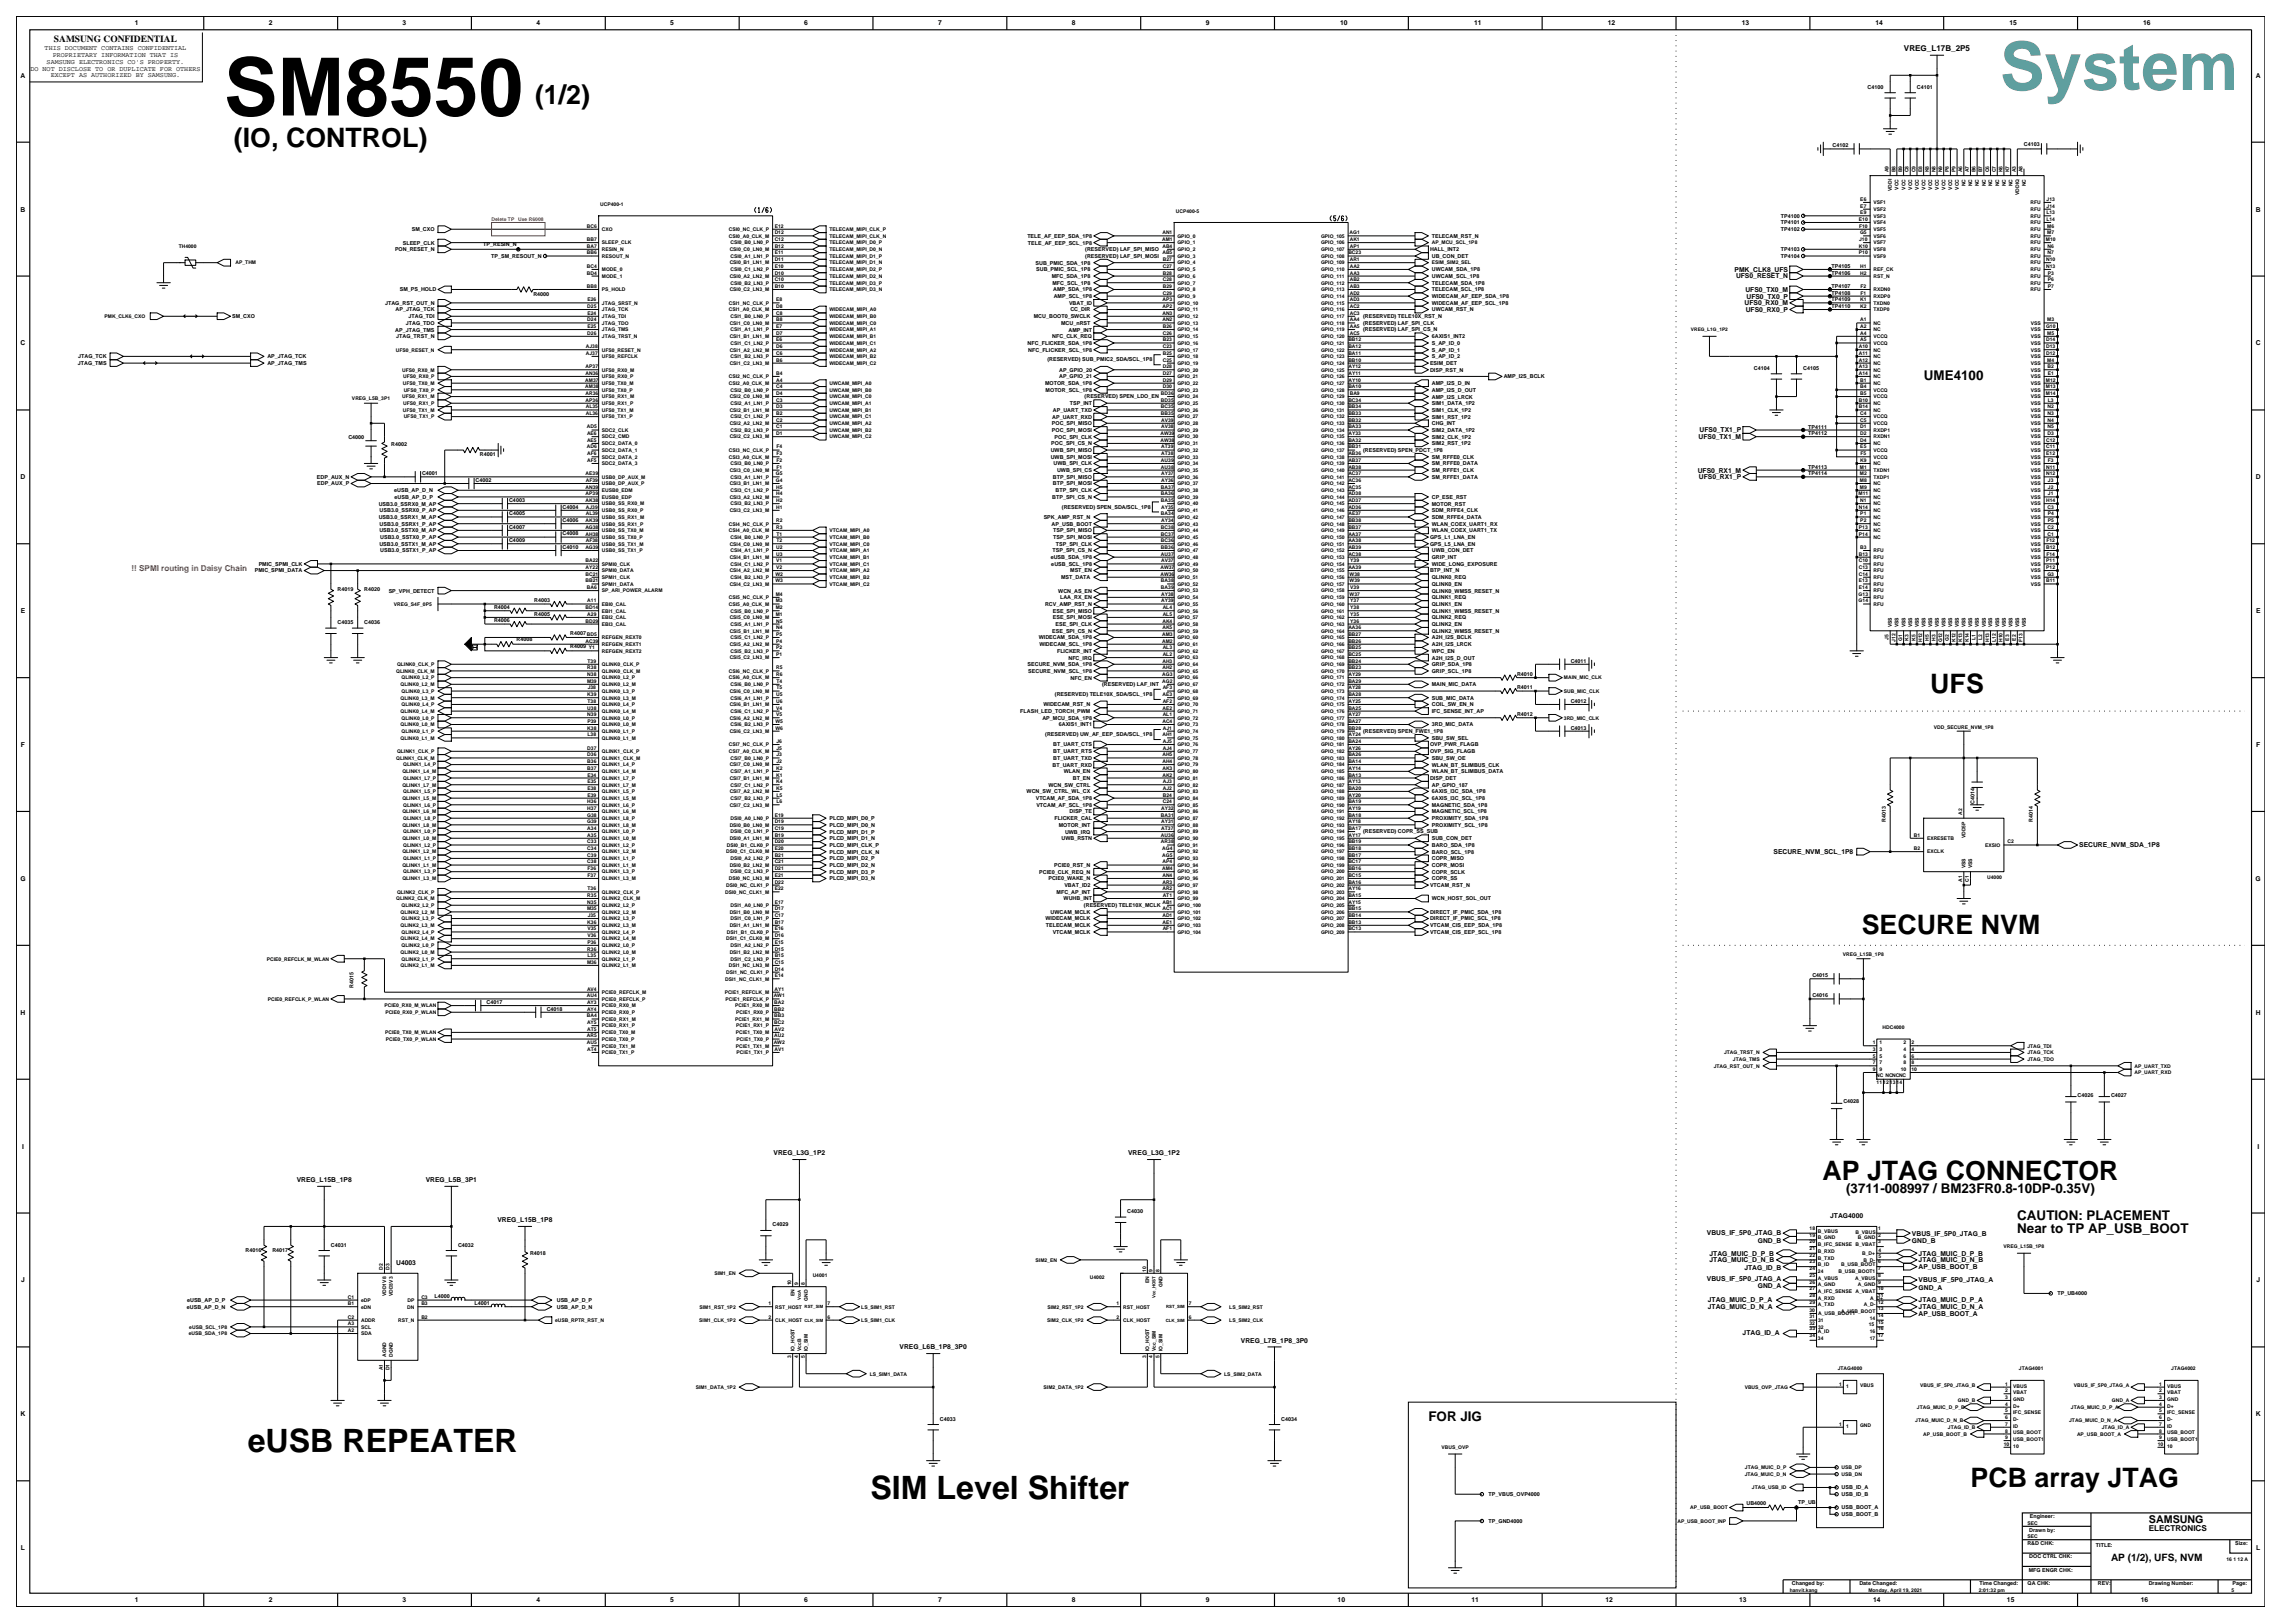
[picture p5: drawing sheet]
<svg xmlns="http://www.w3.org/2000/svg" width="420mm" height="297mm" viewBox="0 0 420 297" stroke-linecap="round" stroke-linejoin="round" font-family="sans-serif">
<defs><g id="words">
<text font-size="14.7" x="41" y="21.1">SM8550</text>
<text font-size="12.3" fill="#5f9f9f" x="366" y="16.5">System</text>
<g font-size="5.9">
<text x="45.3" y="265.7">eUSB REPEATER</text>
<text x="159.3" y="274.3">SIM Level Shifter</text>
</g>
<g font-size="4.9">
<text x="97.9" y="19">(1/2)</text>
<text x="42.8" y="26.9">(IO, CONTROL)</text>
<text x="353.3" y="126.8">UFS</text>
<text x="340.7" y="170.9">SECURE NVM</text>
<text x="333.5" y="215.8">AP JTAG CONNECTOR</text>
<text x="360.6" y="272.2">PCB array JTAG</text>
</g>
<g font-size="2.5">
<text x="352.1" y="69.5">UME4100</text>
<text x="337.9" y="218.3">(3711-008997 / BM23FR0.8-10DP-0.35V)</text>
<text x="369.2" y="223.2">CAUTION: PLACEMENT</text>
<text x="369.2" y="225.7">Near to TP AP_USB_BOOT</text>
<text x="261.4" y="259.9">FOR JIG</text>
</g>
<text font-size="2" x="393.3" y="278.8">SAMSUNG</text>
<text font-size="1.9" x="386.3" y="285.7">AP (1/2), UFS, NVM</text>
<text font-size="1.7" x="9.9" y="7.7">SAMSUNG CONFIDENTIAL</text>
<g font-size="1.5">
<text x="348.4" y="9.4">VREG_L17B_2P5</text>
<text x="393.3" y="280.1">ELECTRONICS</text>
</g>
<text font-size="1.5" fill="#f00" x="24.1" y="104.4">!! SPMI routing in Daisy Chain</text>
<g font-size="1.2">
<text x="24.7" y="4.7">1</text>
<text x="49.2" y="4.7">2</text>
<text x="73.7" y="4.7">3</text>
<text x="98.2" y="4.7">4</text>
<text x="122.7" y="4.7">5</text>
<text x="147.2" y="4.7">6</text>
<text x="171.7" y="4.7">7</text>
<text x="196.2" y="4.7">8</text>
<text x="220.7" y="4.7">9</text>
<text x="245.3" y="4.7">10</text>
<text x="269.8" y="4.7">11</text>
<text x="294.3" y="4.7">12</text>
<text x="318.7" y="4.7">13</text>
<text x="343.2" y="4.7">14</text>
<text x="367.7" y="4.7">15</text>
<text x="392.2" y="4.7">16</text>
<text x="8.2" y="9.2">THIS DOCUMENT CONTAINS CONFIDENTIAL</text>
<text x="8.5" y="11.7">SAMSUNG ELECTRONICS CO'S PROPERTY.</text>
<text x="9.6" y="10.5">PROPRIETARY INFORMATION THAT IS</text>
<text x="3.8" y="14.2">A</text>
<text x="5.6" y="12.9">DO NOT DISCLOSE TO OR DUPLICATE FOR OTHERS</text>
<text x="9.3" y="14.1">EXCEPT AS AUTHORIZED BY SAMSUNG.</text>
<text x="412.8" y="14.2">A</text>
<text x="3.8" y="38.7">B</text>
<text x="412.8" y="38.7">B</text>
<text x="317.4" y="49.7">PMK_CLK8_UFS</text>
<text x="317.7" y="51">UFS0_RESET_N</text>
<text x="319.4" y="53.4">UFS0_TX0_M</text>
<text x="319.3" y="55.9">UFS0_RX0_M</text>
<text x="319.5" y="57.1">UFS0_RX0_P</text>
<text x="319.6" y="54.6">UFS0_TX0_P</text>
<text x="3.8" y="63.2">C</text>
<text x="412.8" y="63.2">C</text>
<text x="310.8" y="80.3">UFS0_TX1_M</text>
<text x="311" y="79.1">UFS0_TX1_P</text>
<text x="3.8" y="87.7">D</text>
<text x="310.7" y="86.5">UFS0_RX1_M</text>
<text x="310.9" y="87.7">UFS0_RX1_P</text>
<text x="412.8" y="87.7">D</text>
<text x="3.8" y="112.2">E</text>
<text x="412.9" y="112.2">E</text>
<text x="3.8" y="136.7">F</text>
<text x="412.9" y="136.7">F</text>
<text x="380.5" y="155.1">SECURE_NVM_SDA_1P8</text>
<text x="3.7" y="161.2">G</text>
<text x="324.6" y="156.3">SECURE_NVM_SCL_1P8</text>
<text x="412.8" y="161.2">G</text>
<text x="3.8" y="185.7">H</text>
<text x="412.8" y="185.7">H</text>
<text x="4" y="210.2">I</text>
<text x="141.6" y="211.4">VREG_L3G_1P2</text>
<text x="206.5" y="211.4">VREG_L3G_1P2</text>
<text x="413.1" y="210.2">I</text>
<text x="54.3" y="216.3">VREG_L15B_1P8</text>
<text x="77.9" y="216.3">VREG_L5B_3P1</text>
<text x="91" y="223.6">VREG_L15B_1P8</text>
<text x="312.4" y="225.9">VBUS_IF_5P0_JTAG_B</text>
<text x="321.7" y="227.5">GND_B</text>
<text x="334.9" y="222.9">JTAG4000</text>
<text x="349.9" y="226.3">VBUS_IF_5P0_JTAG_B</text>
<text x="349.9" y="227.5">GND_B</text>
<text x="72.5" y="231.5">U4003</text>
<text x="312.8" y="229.8">JTAG_MUIC_D_P_B</text>
<text x="312.8" y="231">JTAG_MUIC_D_N_B</text>
<text x="319.2" y="232.3">JTAG_ID_B</text>
<text x="351.1" y="229.8">JTAG_MUIC_D_P_B</text>
<text x="351.1" y="231">JTAG_MUIC_D_N_B</text>
<text x="351.1" y="232.2">AP_USB_BOOT_B</text>
<text x="3.9" y="234.7">J</text>
<text x="312.4" y="234.5">VBUS_IF_5P0_JTAG_A</text>
<text x="312.5" y="238.3">JTAG_MUIC_D_P_A</text>
<text x="312.5" y="239.6">JTAG_MUIC_D_N_A</text>
<text x="321.7" y="235.7">GND_A</text>
<text x="351.1" y="236.1">GND_A</text>
<text x="351.1" y="234.5">VBUS_IF_5P0_JTAG_A</text>
<text x="351.1" y="238.3">JTAG_MUIC_D_P_A</text>
<text x="351.1" y="239.6">JTAG_MUIC_D_N_A</text>
<text x="412.9" y="234.7">J</text>
<text x="227.1" y="245.7">VREG_L7B_1P8_3P0</text>
<text x="318.9" y="244.3">JTAG_ID_A</text>
<text x="351.1" y="240.8">AP_USB_BOOT_A</text>
<text x="164.6" y="246.9">VREG_L6B_1P8_3P0</text>
<text x="3.8" y="259.2">K</text>
<text x="412.8" y="259.2">K</text>
<text x="3.8" y="283.7">L</text>
<text x="412.9" y="283.7">L</text>
<text x="24.7" y="293.2">1</text>
<text x="49.2" y="293.2">2</text>
<text x="73.7" y="293.2">3</text>
<text x="98.2" y="293.2">4</text>
<text x="122.7" y="293.2">5</text>
<text x="147.2" y="293.2">6</text>
<text x="171.7" y="293.2">7</text>
<text x="196.2" y="293.2">8</text>
<text x="220.7" y="293.2">9</text>
<text x="244.8" y="293.2">10</text>
<text x="269.3" y="293.2">11</text>
<text x="293.8" y="293.2">12</text>
<text x="318.3" y="293.2">13</text>
<text x="342.8" y="293.2">14</text>
<text x="367.3" y="293.2">15</text>
<text x="391.8" y="293.2">16</text>
</g>
<g font-size="1">
<text x="341.8" y="16.2">C4100</text>
<text x="350.8" y="16.2">C4101</text>
<text x="335.4" y="26.9">C4102</text>
<text x="370.4" y="26.7">C4103</text>
<text x="325.9" y="39.8">TP4100</text>
<text x="325.9" y="41.1">TP4101</text>
<text x="72.3" y="46">PON_RESET_N</text>
<text x="73.7" y="44.8">SLEEP_CLK</text>
<text x="75.4" y="42.3">SM_CXO</text>
<text x="88.5" y="45.1">TP_RESIN_N</text>
<text x="89.9" y="47.2">TP_SM_RESOUT_N</text>
<text x="188" y="43.5">TELE_AF_EEP_SDA_1P8</text>
<text x="188.1" y="44.8">TELE_AF_EEP_SCL_1P8</text>
<text x="198.6" y="45.9">(RESERVED) LAF_SPI_MISO</text>
<text x="198.6" y="47.1">(RESERVED) LAF_SPI_MOSI</text>
<text x="261.7" y="46">HALL_INT2</text>
<text x="262" y="47.2">UB_CON_DET</text>
<text x="262" y="43.5">TELECAM_RST_N</text>
<text x="325.9" y="47.2">TP4104</text>
<text x="325.9" y="46">TP4103</text>
<text x="325.9" y="42.3">TP4102</text>
<text x="73.2" y="53.3">SM_PS_HOLD</text>
<text x="189.5" y="48.4">SUB_PMIC_SDA_1P8</text>
<text x="189.6" y="49.7">SUB_PMIC_SCL_1P8</text>
<text x="192.5" y="50.9">MFC_SDA_1P8</text>
<text x="192.6" y="52.1">MFC_SCL_1P8</text>
<text x="192.7" y="53.3">AMP_SDA_1P8</text>
<text x="262" y="49.7">UWCAM_SDA_1P8</text>
<text x="262" y="50.9">UWCAM_SCL_1P8</text>
<text x="262" y="53.3">TELECAM_SCL_1P8</text>
<text x="262" y="52.1">TELECAM_SDA_1P8</text>
<text x="335.2" y="52.7">TP4107</text>
<text x="335.2" y="50.3">TP4106</text>
<text x="335.2" y="49">TP4105</text>
<text x="335.2" y="53.9">TP4108</text>
<text x="42.5" y="58.2">SM_CXO</text>
<text x="70.5" y="55.8">JTAG_RST_OUT_N</text>
<text x="72.4" y="57">AP_JTAG_TCK</text>
<text x="74.3" y="59.4">JTAG_TDO</text>
<text x="74.8" y="58.2">JTAG_TDI</text>
<text x="97.6" y="54.2">R4000</text>
<text x="189.2" y="58.2">MCU_BOOT0_SWCLK</text>
<text x="192.8" y="54.5">AMP_SCL_1P8</text>
<text x="194.2" y="59.4">MCU_nRST</text>
<text x="195.6" y="55.8">VBAT_ID</text>
<text x="195.9" y="57">CC_DIR</text>
<text x="249.5" y="58.2">(RESERVED) TELE10X_RST_N</text>
<text x="249.5" y="59.4">(RESERVED) LAF_SPI_CLK</text>
<text x="262" y="54.5">WIDECAM_AF_EEP_SDA_1P8</text>
<text x="262" y="55.8">WIDECAM_AF_EEP_SCL_1P8</text>
<text x="262" y="57">UWCAM_RST_N</text>
<text x="335.2" y="55.2">TP4109</text>
<text x="335.2" y="56.4">TP4110</text>
<text x="14.3" y="65.6">JTAG_TCK</text>
<text x="48.9" y="65.6">AP_JTAG_TCK</text>
<text x="72.3" y="60.7">AP_JTAG_TMS</text>
<text x="72.5" y="61.9">JTAG_TRST_N</text>
<text x="188.1" y="63.1">NFC_FLICKER_SDA_1P8</text>
<text x="188.2" y="64.3">NFC_FLICKER_SCL_1P8</text>
<text x="192.6" y="61.9">NFC_CLK_REQ</text>
<text x="195.5" y="60.7">AMP_INT</text>
<text x="249.5" y="60.6">(RESERVED) LAF_SPI_CS_N</text>
<text x="262" y="63.1">S_AP_ID_0</text>
<text x="262" y="64.3">S_AP_ID_1</text>
<text x="262" y="65.6">S_AP_ID_2</text>
<text x="262" y="61.9">6AXIS1_INT2</text>
<text x="14.3" y="66.8">JTAG_TMS</text>
<text x="48.9" y="66.8">AP_JTAG_TMS</text>
<text x="191.2" y="70.5">MOTOR_SDA_1P8</text>
<text x="191.4" y="71.7">MOTOR_SCL_1P8</text>
<text x="191.7" y="66.1">(RESERVED) SUB_PMIC2_SDA/SCL_1P8</text>
<text x="193.8" y="68">AP_GPIO_20</text>
<text x="193.8" y="69.2">AP_GPIO_21</text>
<text x="261.7" y="66.8">ESIM_DET</text>
<text x="261.7" y="68">DISP_RST_N</text>
<text x="262" y="71.7">AMP_I2S_D_OUT</text>
<text x="262" y="70.5">AMP_I2S_D_IN</text>
<text x="275.2" y="69.2">AMP_I2S_BCLK</text>
<text x="321" y="67.7">C4104</text>
<text x="330" y="67.7">C4105</text>
<text x="192.5" y="77.8">POC_SPI_MISO</text>
<text x="192.6" y="76.6">AP_UART_RXD</text>
<text x="192.7" y="75.4">AP_UART_TXD</text>
<text x="195.8" y="74.1">TSP_INT</text>
<text x="198.5" y="72.9">(RESERVED) SPEN_LDO_EN</text>
<text x="262" y="77.8">CHG_INT</text>
<text x="262" y="75.4">SIM1_CLK_1P2</text>
<text x="262" y="76.6">SIM1_RST_1P2</text>
<text x="262" y="72.9">AMP_I2S_LRCK</text>
<text x="262" y="74.1">SIM1_DATA_1P2</text>
<text x="63.8" y="80.3">C4000</text>
<text x="71.6" y="81.5">R4002</text>
<text x="87.8" y="83.4">R4001</text>
<text x="192.3" y="83.9">UWB_SPI_MOSI</text>
<text x="192.3" y="82.7">UWB_SPI_MISO</text>
<text x="192.4" y="81.5">POC_SPI_CS_N</text>
<text x="192.5" y="79">POC_SPI_MOSI</text>
<text x="193" y="80.3">POC_SPI_CLK</text>
<text x="249.5" y="82.7">(RESERVED) SPEN_PDCT_1P8</text>
<text x="262" y="83.9">SM_RFFE0_CLK</text>
<text x="262" y="79">SIM2_DATA_1P2</text>
<text x="262" y="80.3">SIM2_CLK_1P2</text>
<text x="262" y="81.5">SIM2_RST_1P2</text>
<text x="330.9" y="78.4">TP4111</text>
<text x="330.9" y="79.7">TP4112</text>
<text x="58" y="87.6">EDP_AUX_N</text>
<text x="58.1" y="88.8">EDP_AUX_P</text>
<text x="77.2" y="87">C4001</text>
<text x="87" y="88.2">C4002</text>
<text x="192.7" y="88.8">BTP_SPI_MOSI</text>
<text x="192.7" y="87.6">BTP_SPI_MISO</text>
<text x="192.8" y="85.2">UWB_SPI_CLK</text>
<text x="193.4" y="86.4">UWB_SPI_CS</text>
<text x="262" y="85.2">SM_RFFE0_DATA</text>
<text x="262" y="87.6">SM_RFFE1_DATA</text>
<text x="262" y="86.4">SM_RFFE1_CLK</text>
<text x="330.9" y="85.8">TP4113</text>
<text x="330.9" y="87">TP4114</text>
<text x="69.3" y="92.5">USB3.0_SSRX0_M_AP</text>
<text x="69.3" y="95">USB3.0_SSRX1_M_AP</text>
<text x="69.5" y="93.7">USB3.0_SSRX0_P_AP</text>
<text x="72.2" y="90.1">eUSB_AP_D_N</text>
<text x="72.2" y="91.3">eUSB_AP_D_P</text>
<text x="93.2" y="91.8">C4003</text>
<text x="93.2" y="94.3">C4005</text>
<text x="103" y="95.5">C4006</text>
<text x="103" y="93.1">C4004</text>
<text x="191" y="95">SPK_AMP_RST_N</text>
<text x="192.6" y="91.3">BTP_SPI_CS_N</text>
<text x="193.2" y="90.1">BTP_SPI_CLK</text>
<text x="194.3" y="93.1">(RESERVED) SPEN_SDA/SCL_1P8</text>
<text x="262" y="91.3">CP_ESE_RST</text>
<text x="262" y="92.5">MOTOR_RST</text>
<text x="262" y="95">SDM_RFFE4_DATA</text>
<text x="262" y="93.7">SDM_RFFE4_CLK</text>
<text x="69.4" y="97.4">USB3.0_SSTX0_M_AP</text>
<text x="69.4" y="99.9">USB3.0_SSTX1_M_AP</text>
<text x="69.5" y="96.2">USB3.0_SSRX1_P_AP</text>
<text x="69.6" y="98.6">USB3.0_SSTX0_P_AP</text>
<text x="69.6" y="101.1">USB3.0_SSTX1_P_AP</text>
<text x="93.2" y="96.7">C4007</text>
<text x="93.2" y="99.2">C4009</text>
<text x="103" y="98">C4008</text>
<text x="103" y="100.4">C4010</text>
<text x="192.5" y="96.2">AP_USB_BOOT</text>
<text x="192.6" y="101.1">TSP_SPI_CS_N</text>
<text x="192.7" y="98.6">TSP_SPI_MOSI</text>
<text x="192.7" y="97.4">TSP_SPI_MISO</text>
<text x="193.2" y="99.9">TSP_SPI_CLK</text>
<text x="261.7" y="99.9">GPS_L5_LNA_EN</text>
<text x="261.7" y="98.6">GPS_L1_LNA_EN</text>
<text x="262" y="101.1">UWB_CON_DET</text>
<text x="262" y="96.2">WLAN_COEX_UART1_RX</text>
<text x="262" y="97.4">WLAN_COEX_UART1_TX</text>
<text x="46.6" y="104.8">PMIC_SPMI_DATA</text>
<text x="47.3" y="103.5">PMIC_SPMI_CLK</text>
<text x="192.3" y="102.3">eUSB_SDA_1P8</text>
<text x="192.4" y="103.5">eUSB_SCL_1P8</text>
<text x="194.2" y="106">MST_DATA</text>
<text x="195.9" y="104.8">MST_EN</text>
<text x="261.7" y="104.8">BTP_INT_N</text>
<text x="262" y="103.5">WIDE_LONG_EXPOSURE</text>
<text x="262" y="106">QLINK0_REQ</text>
<text x="262" y="107.2">QLINK0_EN</text>
<text x="262" y="102.3">GRIP_INT</text>
<text x="61.8" y="108.1">R4019</text>
<text x="66.7" y="108.1">R4020</text>
<text x="71.1" y="108.4">SP_VPH_DETECT</text>
<text x="90.4" y="111.4">R4004</text>
<text x="90.4" y="113.9">R4006</text>
<text x="97.8" y="112.7">R4005</text>
<text x="97.8" y="110.2">R4003</text>
<text x="191.2" y="110.9">RCV_AMP_RST_N</text>
<text x="192.7" y="113.3">ESE_SPI_MOSI</text>
<text x="192.7" y="112.1">ESE_SPI_MISO</text>
<text x="193.7" y="108.4">WCN_AS_EN</text>
<text x="194" y="109.7">LAA_RX_EN</text>
<text x="262" y="113.3">QLINK2_REQ</text>
<text x="262" y="108.4">QLINK0_WMSS_RESET_N</text>
<text x="262" y="109.7">QLINK1_REQ</text>
<text x="262" y="110.9">QLINK1_EN</text>
<text x="262" y="112.1">QLINK1_WMSS_RESET_N</text>
<text x="61.8" y="114.2">C4035</text>
<text x="66.7" y="114.2">C4036</text>
<text x="94.5" y="117.4">R4008</text>
<text x="104.3" y="118.6">R4009 Y1</text>
<text x="104.3" y="116.1">R4007</text>
<text x="190.1" y="117">WIDECAM_SDA_1P8</text>
<text x="190.2" y="118.2">WIDECAM_SCL_1P8</text>
<text x="192.6" y="115.8">ESE_SPI_CS_N</text>
<text x="193.2" y="114.5">ESE_SPI_CLK</text>
<text x="193.4" y="119.5">FLICKER_INT</text>
<text x="262" y="114.5">QLINK2_EN</text>
<text x="262" y="115.8">QLINK2_WMSS_RESET_N</text>
<text x="262" y="117">A2H_I2S_BCLK</text>
<text x="262" y="118.2">A2H_I2S_LRCK</text>
<text x="262" y="119.5">WPC_EN</text>
<text x="188.1" y="121.9">SECURE_NVM_SDA_1P8</text>
<text x="188.2" y="123.1">SECURE_NVM_SCL_1P8</text>
<text x="195.5" y="120.7">NFC_IRQ</text>
<text x="195.9" y="124.4">NFC_EN</text>
<text x="201.7" y="125.5">(RESERVED) LAF_INT</text>
<text x="262" y="120.7">A2H_I2S_D_OUT</text>
<text x="262" y="123.1">GRIP_SCL_1P8</text>
<text x="262" y="121.9">GRIP_SDA_1P8</text>
<text x="262" y="125.6">MAIN_MIC_DATA</text>
<text x="277.6" y="123.7">R4010</text>
<text x="287.4" y="121.2">C4011</text>
<text x="186.7" y="130.5">FLASH_LED_TORCH_PWM</text>
<text x="190.8" y="131.7">AP_MCU_SDA_1P8</text>
<text x="191" y="129.3">WIDECAM_RST_N</text>
<text x="193.1" y="127.4">(RESERVED) TELE10X_SDA/SCL_1P8</text>
<text x="262" y="129.3">COIL_SW_EN_N</text>
<text x="262" y="128">SUB_MIC_DATA</text>
<text x="262" y="130.5">IFC_SENSE_INT_AP</text>
<text x="277.6" y="126.1">R4011</text>
<text x="277.6" y="131">R4012</text>
<text x="287.4" y="128.6">C4012</text>
<text x="191.3" y="134.7">(RESERVED) UW_AF_EEP_SDA/SCL_1P8</text>
<text x="192.7" y="136.6">BT_UART_CTS</text>
<text x="192.7" y="137.8">BT_UART_RTS</text>
<text x="193.8" y="132.9">6AXIS1_INT1</text>
<text x="249.5" y="134.1">(RESERVED) SPEN_FWE1_1P8</text>
<text x="261.7" y="136.6">OVP_PWR_FLAGB</text>
<text x="261.7" y="137.8">OVP_SIG_FLAGB</text>
<text x="262" y="135.4">SBU_SW_SEL</text>
<text x="262" y="132.9">3RD_MIC_DATA</text>
<text x="287.4" y="133.5">C4013</text>
<text x="191.9" y="144">WCN_SW_CTRL</text>
<text x="192.6" y="140.3">BT_UART_RXD</text>
<text x="192.7" y="139">BT_UART_TXD</text>
<text x="194.7" y="141.5">WLAN_EN</text>
<text x="196.3" y="142.7">BT_EN</text>
<text x="261.7" y="142.7">DISP_DET</text>
<text x="262" y="144">AP_GPIO_187</text>
<text x="262" y="141.5">WLAN_BT_SLIMBUS_DATA</text>
<text x="262" y="140.3">WLAN_BT_SLIMBUS_CLK</text>
<text x="262" y="139">SBU_SW_OE</text>
<text x="187.9" y="145.2">WCN_SW_CTRL_WL_CX</text>
<text x="189.5" y="146.4">VTCAM_AF_SDA_1P8</text>
<text x="189.7" y="147.6">VTCAM_AF_SCL_1P8</text>
<text x="195.7" y="148.8">DISP_TE</text>
<text x="262" y="147.6">MAGNETIC_SDA_1P8</text>
<text x="262" y="148.8">MAGNETIC_SCL_1P8</text>
<text x="262" y="146.4">6AXIS_I3C_SCL_1P8</text>
<text x="262" y="145.2">6AXIS_I3C_SDA_1P8</text>
<text x="361.3" y="147.1" transform="rotate(-90 361.3 147.1)">C4014</text>
<text x="151.8" y="150.1">PLCD_MIPI_D0_P</text>
<text x="151.8" y="151.3">PLCD_MIPI_D0_N</text>
<text x="151.8" y="152.5">PLCD_MIPI_D1_P</text>
<text x="151.8" y="153.7">PLCD_MIPI_D1_N</text>
<text x="151.8" y="155">PLCD_MIPI_CLK_P</text>
<text x="193" y="150.1">FLICKER_CAL</text>
<text x="193.7" y="151.3">MOTOR_INT</text>
<text x="194.3" y="153.7">UWB_RSTN</text>
<text x="194.9" y="152.5">UWB_IRQ</text>
<text x="249.5" y="152.5">(RESERVED) COPR_SS_SUB</text>
<text x="262" y="151.3">PROXIMITY_SCL_1P8</text>
<text x="262" y="150.1">PROXIMITY_SDA_1P8</text>
<text x="262" y="155">BARO_SDA_1P8</text>
<text x="262" y="153.7">SUB_CON_DET</text>
<text x="345.1" y="150.5" transform="rotate(-90 345.1 150.5)">R4013</text>
<text x="372" y="150.5" transform="rotate(-90 372 150.5)">R4014</text>
<text x="151.8" y="156.2">PLCD_MIPI_CLK_N</text>
<text x="151.8" y="159.9">PLCD_MIPI_D3_P</text>
<text x="151.8" y="161.1">PLCD_MIPI_D3_N</text>
<text x="151.8" y="157.4">PLCD_MIPI_D2_P</text>
<text x="151.8" y="158.6">PLCD_MIPI_D2_N</text>
<text x="190.2" y="159.9">PCIE0_CLK_REQ_N</text>
<text x="191.9" y="161.1">PCIE0_WAKE_N</text>
<text x="192.9" y="158.6">PCIE0_RST_N</text>
<text x="262" y="156.2">BARO_SCL_1P8</text>
<text x="262" y="158.6">COPR_MOSI</text>
<text x="262" y="157.4">COPR_MISO</text>
<text x="262" y="161.1">COPR_SS</text>
<text x="262" y="159.9">COPR_SCLK</text>
<text x="192.3" y="167.2">UWCAM_MCLK</text>
<text x="193.4" y="163.5">MFC_AP_INT</text>
<text x="194.7" y="164.8">WUHB_INT</text>
<text x="194.8" y="162.3">VBAT_ID2</text>
<text x="198.4" y="165.9">(RESERVED) TELE10X_MCLK</text>
<text x="261.7" y="162.3">VTCAM_RST_N</text>
<text x="261.7" y="167.2">DIRECT_IF_PMIC_SDA_1P8</text>
<text x="262" y="164.8">WCN_HOST_SOL_OUT</text>
<text x="191.3" y="168.4">WIDECAM_MCLK</text>
<text x="191.4" y="169.7">TELECAM_MCLK</text>
<text x="192.7" y="170.9">VTCAM_MCLK</text>
<text x="261.7" y="170.9">VTCAM_CIS_EEP_SCL_1P8</text>
<text x="261.7" y="168.4">DIRECT_IF_PMIC_SCL_1P8</text>
<text x="261.7" y="169.7">VTCAM_CIS_EEP_SDA_1P8</text>
<text x="331.7" y="178.8">C4015</text>
<text x="64.7" y="180.8" transform="rotate(-90 64.7 180.8)">R4015</text>
<text x="89" y="183.7">C4017</text>
<text x="100" y="184.9">C4018</text>
<text x="331.7" y="182.5">C4016</text>
<text x="337.3" y="201.9">C4028</text>
<text x="380.2" y="200.6">C4026</text>
<text x="386.3" y="200.6">C4027</text>
<text x="206.3" y="222">C4030</text>
<text x="141.4" y="224.4">C4029</text>
<text x="44.9" y="229">R4016</text>
<text x="49.8" y="229">R4017</text>
<text x="60.6" y="228.1">C4031</text>
<text x="83.8" y="228.1">C4032</text>
<text x="97" y="229.6">R4018</text>
<text x="34.2" y="239.5">eUSB_AP_D_N</text>
<text x="34.2" y="238.3">eUSB_AP_D_P</text>
<text x="79.5" y="237.6">L4000</text>
<text x="86.8" y="238.8">L4001</text>
<text x="101.9" y="239.5">USB_AP_D_N</text>
<text x="101.9" y="238.3">USB_AP_D_P</text>
<text x="376.5" y="237">TP_UB4000</text>
<text x="172" y="259.9">C4033</text>
<text x="234.5" y="259.9">C4034</text>
<text x="272.4" y="273.8">TP_VBUS_OVP4000</text>
<text x="319.6" y="275.3">UB4000</text>
<text x="329.1" y="275.3">TP_UB</text>
<text x="337" y="273.8">USB_ID_B</text>
<text x="337" y="272.5">USB_ID_A</text>
<text x="272.4" y="278.7">TP_GND4000</text>
<text x="337" y="276.2">USB_BOOT_A</text>
<text x="337" y="277.4">USB_BOOT_B</text>
<text x="371.4" y="280.2">Drawn by:</text>
<text x="371.5" y="277.8">Engineer:</text>
<text x="371" y="282.7">R&amp;D CHK:</text>
<text x="371.3" y="287.6">MFG ENGR CHK:</text>
<text x="371.4" y="285.2">DOC CTRL CHK:</text>
<text x="383.6" y="283">TITLE:</text>
<text x="409.1" y="282.7">Size:</text>
<text x="327.9" y="290.1">Changed by:</text>
<text x="340.3" y="290.1">Date Changed:</text>
<text x="362.2" y="290.1">Time Changed:</text>
<text x="371.1" y="290.1">QA CHK:</text>
<text x="383.9" y="290.1">REV:</text>
<text x="393.2" y="290.1">Drawing Number:</text>
<text x="408.6" y="290.1">Page:</text>
</g>
<g font-size=".9">
<text x="345.6" y="31.5" transform="rotate(-90 345.6 31.5)">A9</text>
<text x="346.2" y="34.9" transform="rotate(-90 346.2 34.9)">VDDI</text>
<text x="346.9" y="31.5" transform="rotate(-90 346.9 31.5)">B8</text>
<text x="347.5" y="34.7" transform="rotate(-90 347.5 34.7)">VCC</text>
<text x="348.1" y="31.5" transform="rotate(-90 348.1 31.5)">B9</text>
<text x="348.7" y="34.7" transform="rotate(-90 348.7 34.7)">VCC</text>
<text x="349.3" y="31.5" transform="rotate(-90 349.3 31.5)">C8</text>
<text x="349.9" y="34.7" transform="rotate(-90 349.9 34.7)">VCC</text>
<text x="350.5" y="31.5" transform="rotate(-90 350.5 31.5)">C9</text>
<text x="351.1" y="34.7" transform="rotate(-90 351.1 34.7)">VCC</text>
<text x="351.7" y="31.5" transform="rotate(-90 351.7 31.5)">E8</text>
<text x="352.4" y="34.7" transform="rotate(-90 352.4 34.7)">VCC</text>
<text x="353" y="31.5" transform="rotate(-90 353 31.5)">K8</text>
<text x="353.6" y="34.7" transform="rotate(-90 353.6 34.7)">VCC</text>
<text x="354.2" y="31.5" transform="rotate(-90 354.2 31.5)">N8</text>
<text x="354.8" y="34.7" transform="rotate(-90 354.8 34.7)">VCC</text>
<text x="355.4" y="31.5" transform="rotate(-90 355.4 31.5)">N9</text>
<text x="356" y="34.7" transform="rotate(-90 356 34.7)">VCC</text>
<text x="356.7" y="31.5" transform="rotate(-90 356.7 31.5)">P8</text>
<text x="357.3" y="34.7" transform="rotate(-90 357.3 34.7)">VCC</text>
<text x="357.9" y="31.5" transform="rotate(-90 357.9 31.5)">P9</text>
<text x="358.5" y="34.7" transform="rotate(-90 358.5 34.7)">VCC</text>
<text x="359.1" y="31.5" transform="rotate(-90 359.1 31.5)">A6</text>
<text x="359.7" y="34.1" transform="rotate(-90 359.7 34.1)">NC</text>
<text x="360.3" y="31.5" transform="rotate(-90 360.3 31.5)">A7</text>
<text x="360.9" y="34.1" transform="rotate(-90 360.9 34.1)">NC</text>
<text x="361.6" y="31.5" transform="rotate(-90 361.6 31.5)">B6</text>
<text x="362.2" y="34.1" transform="rotate(-90 362.2 34.1)">NC</text>
<text x="362.8" y="31.5" transform="rotate(-90 362.8 31.5)">B7</text>
<text x="363.4" y="34.1" transform="rotate(-90 363.4 34.1)">NC</text>
<text x="364" y="31.5" transform="rotate(-90 364 31.5)">C6</text>
<text x="364.6" y="34.1" transform="rotate(-90 364.6 34.1)">NC</text>
<text x="365.2" y="31.5" transform="rotate(-90 365.2 31.5)">C7</text>
<text x="365.8" y="34.1" transform="rotate(-90 365.8 34.1)">NC</text>
<text x="366.4" y="31.5" transform="rotate(-90 366.4 31.5)">K6</text>
<text x="367.1" y="34.1" transform="rotate(-90 367.1 34.1)">NC</text>
<text x="367.7" y="31.5" transform="rotate(-90 367.7 31.5)">K7</text>
<text x="368.3" y="34.1" transform="rotate(-90 368.3 34.1)">NC</text>
<text x="368.9" y="31.5" transform="rotate(-90 368.9 31.5)">A3</text>
<text x="369.5" y="35.7" transform="rotate(-90 369.5 35.7)">VDDIQ</text>
<text x="370.1" y="31.5" transform="rotate(-90 370.1 31.5)">A8</text>
<text x="370.7" y="34.1" transform="rotate(-90 370.7 34.1)">NC</text>
<text x="107.4" y="41.7">BC6</text>
<text x="109.8" y="37.7">UCP400-1</text>
<text x="138" y="38.9">(1/6)</text>
<text x="141.8" y="41.7">E12</text>
<text x="215.2" y="38.9">UCP400-5</text>
<text x="243.3" y="40.4">(5/6)</text>
<text x="340.2" y="40.4">E10</text>
<text x="340.2" y="41.7">F10</text>
<text x="340.5" y="39.2">E9</text>
<text x="340.5" y="36.8">E6</text>
<text x="340.5" y="38">E7</text>
<text x="342.8" y="38.6">VSF2</text>
<text x="342.8" y="39.8">VSF3</text>
<text x="342.8" y="41">VSF4</text>
<text x="342.8" y="37.4">VSF1</text>
<text x="371.6" y="39.8">RFU</text>
<text x="371.6" y="41">RFU</text>
<text x="371.6" y="37.4">RFU</text>
<text x="371.6" y="38.6">RFU</text>
<text x="374.5" y="39.2">L13</text>
<text x="374.5" y="40.4">L14</text>
<text x="374.5" y="36.8">J13</text>
<text x="374.5" y="38">J14</text>
<text x="374.7" y="41.7">M6</text>
<text x="32.7" y="45.3">TH4000</text>
<text x="107.4" y="46.6">BB6</text>
<text x="107.4" y="44.1">BB7</text>
<text x="107.4" y="45.3">BA7</text>
<text x="110.2" y="42.3">CXO</text>
<text x="110.2" y="47.2">RESOUT_N</text>
<text x="110.2" y="44.7">SLEEP_CLK</text>
<text x="110.2" y="45.9">RESIN_N</text>
<text x="133.4" y="43.5">CSI0_A0_CLK_M</text>
<text x="133.4" y="42.3">CSI0_NC_CLK_P</text>
<text x="133.5" y="45.9">CSI0_C0_LN0_M</text>
<text x="133.7" y="47.2">CSI0_A1_LN1_P</text>
<text x="133.7" y="44.7">CSI0_B0_LN0_P</text>
<text x="141.8" y="47.8">D11</text>
<text x="141.8" y="42.9">D12</text>
<text x="141.8" y="45.3">B12</text>
<text x="141.8" y="44.1">C12</text>
<text x="141.8" y="46.6">E11</text>
<text x="151.8" y="42.3">TELECAM_MIPI_CLK_P</text>
<text x="151.8" y="44.7">TELECAM_MIPI_D0_P</text>
<text x="151.8" y="47.2">TELECAM_MIPI_D1_P</text>
<text x="151.8" y="43.5">TELECAM_MIPI_CLK_N</text>
<text x="151.8" y="45.9">TELECAM_MIPI_D0_N</text>
<text x="212.7" y="44.1">AM1</text>
<text x="212.7" y="42.9">AN1</text>
<text x="212.7" y="46.6">AB5</text>
<text x="212.7" y="45.3">AB4</text>
<text x="212.8" y="47.8">B27</text>
<text x="215.5" y="44.7">GPIO_1</text>
<text x="215.5" y="43.5">GPIO_0</text>
<text x="215.5" y="47.2">GPIO_3</text>
<text x="215.5" y="45.9">GPIO_2</text>
<text x="241.8" y="47.2">GPIO_108</text>
<text x="241.8" y="45.9">GPIO_107</text>
<text x="241.8" y="44.7">GPIO_106</text>
<text x="241.8" y="43.5">GPIO_105</text>
<text x="246.8" y="46.6">BC23</text>
<text x="247" y="42.9">AG1</text>
<text x="247" y="47.8">AR1</text>
<text x="247" y="44.1">AK1</text>
<text x="247" y="45.3">AP1</text>
<text x="262" y="44.7">AP_MCU_SCL_1P8</text>
<text x="340.2" y="45.3">K10</text>
<text x="340.2" y="46.6">P10</text>
<text x="340.2" y="44.1">J10</text>
<text x="340.4" y="42.9">G5</text>
<text x="342.8" y="47.2">VSF9</text>
<text x="342.8" y="45.9">VSF8</text>
<text x="342.8" y="44.7">VSF7</text>
<text x="342.8" y="43.5">VSF6</text>
<text x="342.8" y="42.3">VSF5</text>
<text x="371.6" y="45.9">RFU</text>
<text x="371.6" y="47.2">RFU</text>
<text x="371.6" y="43.5">RFU</text>
<text x="371.6" y="42.3">RFU</text>
<text x="371.6" y="44.7">RFU</text>
<text x="374.4" y="44.1">M10</text>
<text x="374.5" y="47.8">N10</text>
<text x="374.7" y="42.9">M7</text>
<text x="374.7" y="45.3">N6</text>
<text x="374.7" y="46.6">N7</text>
<text x="43.1" y="48.4">AP_THM</text>
<text x="107.4" y="49">BC4</text>
<text x="107.4" y="50.2">BD4</text>
<text x="107.4" y="52.7">BB8</text>
<text x="110.2" y="49.6">MODE_0</text>
<text x="110.2" y="50.8">MODE_1</text>
<text x="110.2" y="53.3">PS_HOLD</text>
<text x="133.5" y="48.4">CSI0_B1_LN1_M</text>
<text x="133.5" y="53.3">CSI0_C2_LN3_M</text>
<text x="133.5" y="50.8">CSI0_A2_LN2_M</text>
<text x="133.7" y="49.6">CSI0_C1_LN2_P</text>
<text x="133.7" y="52.1">CSI0_B2_LN3_P</text>
<text x="141.8" y="52.7">B10</text>
<text x="141.8" y="50.2">D10</text>
<text x="141.8" y="51.5">C10</text>
<text x="141.8" y="49">E10</text>
<text x="151.8" y="52.1">TELECAM_MIPI_D3_P</text>
<text x="151.8" y="53.3">TELECAM_MIPI_D3_N</text>
<text x="151.8" y="48.4">TELECAM_MIPI_D1_N</text>
<text x="151.8" y="49.6">TELECAM_MIPI_D2_P</text>
<text x="151.8" y="50.8">TELECAM_MIPI_D2_N</text>
<text x="212.8" y="49">C27</text>
<text x="212.8" y="51.5">C28</text>
<text x="212.8" y="53.9">C29</text>
<text x="212.8" y="50.2">B28</text>
<text x="212.8" y="52.7">B29</text>
<text x="215.5" y="49.6">GPIO_5</text>
<text x="215.5" y="52.1">GPIO_7</text>
<text x="215.5" y="48.4">GPIO_4</text>
<text x="215.5" y="50.8">GPIO_6</text>
<text x="215.5" y="53.3">GPIO_8</text>
<text x="241.8" y="48.4">GPIO_109</text>
<text x="241.8" y="52.1">GPIO_112</text>
<text x="241.8" y="53.3">GPIO_113</text>
<text x="241.8" y="49.6">GPIO_110</text>
<text x="241.8" y="50.8">GPIO_111</text>
<text x="247" y="53.9">AD2</text>
<text x="247" y="51.5">AB2</text>
<text x="247" y="52.7">AB3</text>
<text x="247" y="49">AA2</text>
<text x="247" y="50.2">AA3</text>
<text x="262" y="48.4">ESIM_SIM2_SEL</text>
<text x="340.4" y="49">H1</text>
<text x="340.4" y="50.2">H2</text>
<text x="340.5" y="53.9">F1</text>
<text x="340.5" y="52.7">F2</text>
<text x="342.8" y="50.8">RST_N</text>
<text x="342.8" y="49.6">REF_CK</text>
<text x="342.8" y="53.3">RXDN0</text>
<text x="371.6" y="50.8">RFU</text>
<text x="371.6" y="52.1">RFU</text>
<text x="371.6" y="53.3">RFU</text>
<text x="371.6" y="48.4">RFU</text>
<text x="371.6" y="49.6">RFU</text>
<text x="374.5" y="49">N13</text>
<text x="374.7" y="51.5">P6</text>
<text x="374.7" y="52.7">P7</text>
<text x="374.7" y="50.2">P3</text>
<text x="19.1" y="58.2">PMK_CLK6_CXO</text>
<text x="107.5" y="58.8">D24</text>
<text x="107.5" y="56.4">D25</text>
<text x="107.5" y="55.1">E26</text>
<text x="107.5" y="57.6">E24</text>
<text x="110.2" y="55.8">JTAG_SRST_N</text>
<text x="110.2" y="58.2">JTAG_TDI</text>
<text x="110.2" y="59.4">JTAG_TDO</text>
<text x="110.2" y="57">JTAG_TCK</text>
<text x="133.4" y="57">CSI1_A0_CLK_M</text>
<text x="133.4" y="55.8">CSI1_NC_CLK_P</text>
<text x="133.5" y="59.4">CSI1_C0_LN0_M</text>
<text x="133.7" y="58.2">CSI1_B0_LN0_P</text>
<text x="142" y="56.4">D8</text>
<text x="142" y="57.6">C8</text>
<text x="142" y="58.8">B8</text>
<text x="142" y="55.1">E8</text>
<text x="151.8" y="57">WIDECAM_MIPI_A0</text>
<text x="151.8" y="59.4">WIDECAM_MIPI_C0</text>
<text x="151.8" y="58.2">WIDECAM_MIPI_B0</text>
<text x="212.7" y="58.8">AN2</text>
<text x="212.7" y="57.6">AN3</text>
<text x="212.8" y="56.4">AP2</text>
<text x="212.8" y="55.1">AP3</text>
<text x="215.5" y="54.5">GPIO_9</text>
<text x="215.5" y="57">GPIO_11</text>
<text x="215.5" y="55.8">GPIO_10</text>
<text x="215.5" y="59.4">GPIO_13</text>
<text x="215.5" y="58.2">GPIO_12</text>
<text x="241.8" y="54.5">GPIO_114</text>
<text x="241.8" y="55.8">GPIO_115</text>
<text x="241.8" y="57">GPIO_116</text>
<text x="241.8" y="58.2">GPIO_117</text>
<text x="241.8" y="59.4">GPIO_118</text>
<text x="247" y="55.1">AD3</text>
<text x="247" y="56.4">AC2</text>
<text x="247" y="57.6">AC3</text>
<text x="247" y="58.8">AA4</text>
<text x="340.4" y="55.1">K1</text>
<text x="340.4" y="56.4">K2</text>
<text x="340.4" y="58.8">A1</text>
<text x="342.8" y="57">TXDP0</text>
<text x="342.8" y="55.8">TXDN0</text>
<text x="342.8" y="54.5">RXDP0</text>
<text x="342.8" y="59.4">NC</text>
<text x="371.6" y="59.4">VSS</text>
<text x="374.7" y="58.8">M3</text>
<text x="72.4" y="64.3">UFS0_RESET_N</text>
<text x="107.2" y="63.7">AJ38</text>
<text x="107.2" y="64.9">AJ37</text>
<text x="107.5" y="61.3">D26</text>
<text x="107.5" y="60">E25</text>
<text x="110.2" y="60.6">JTAG_TMS</text>
<text x="110.2" y="61.9">JTAG_TRST_N</text>
<text x="110.2" y="64.3">UFS0_RESET_N</text>
<text x="110.2" y="65.5">UFS0_REFCLK</text>
<text x="133.5" y="64.3">CSI1_A2_LN2_M</text>
<text x="133.5" y="61.9">CSI1_B1_LN1_M</text>
<text x="133.7" y="63.1">CSI1_C1_LN2_P</text>
<text x="133.7" y="60.6">CSI1_A1_LN1_P</text>
<text x="133.7" y="65.5">CSI1_B2_LN3_P</text>
<text x="142" y="63.7">D6</text>
<text x="142" y="61.3">D7</text>
<text x="142" y="64.9">C6</text>
<text x="142" y="62.5">E6</text>
<text x="142" y="60">E7</text>
<text x="151.8" y="61.9">WIDECAM_MIPI_B1</text>
<text x="151.8" y="63.1">WIDECAM_MIPI_C1</text>
<text x="151.8" y="60.6">WIDECAM_MIPI_A1</text>
<text x="151.8" y="65.5">WIDECAM_MIPI_B2</text>
<text x="151.8" y="64.3">WIDECAM_MIPI_A2</text>
<text x="212.8" y="61.3">C26</text>
<text x="212.8" y="63.7">C23</text>
<text x="212.8" y="62.5">B23</text>
<text x="212.8" y="64.9">B25</text>
<text x="212.8" y="60">B26</text>
<text x="215.5" y="61.9">GPIO_15</text>
<text x="215.5" y="64.3">GPIO_17</text>
<text x="215.5" y="63.1">GPIO_16</text>
<text x="215.5" y="65.5">GPIO_18</text>
<text x="215.5" y="60.6">GPIO_14</text>
<text x="241.8" y="63.1">GPIO_121</text>
<text x="241.8" y="65.5">GPIO_123</text>
<text x="241.8" y="64.3">GPIO_122</text>
<text x="241.8" y="61.9">GPIO_120</text>
<text x="241.8" y="60.6">GPIO_119</text>
<text x="246.8" y="62.5">BB12</text>
<text x="246.8" y="64.9">BA11</text>
<text x="246.8" y="63.7">BA12</text>
<text x="247" y="61.3">AC5</text>
<text x="247" y="60">AA5</text>
<text x="309.5" y="60.6">VREG_L1G_1P2</text>
<text x="340.2" y="63.7">A10</text>
<text x="340.2" y="64.9">A11</text>
<text x="340.4" y="60">A2</text>
<text x="340.4" y="61.3">A4</text>
<text x="340.4" y="62.5">A5</text>
<text x="342.8" y="65.5">NC</text>
<text x="342.8" y="60.6">NC</text>
<text x="342.8" y="61.9">VCCQ</text>
<text x="342.8" y="63.1">VCCQ</text>
<text x="342.8" y="64.3">NC</text>
<text x="371.6" y="60.6">VSS</text>
<text x="371.6" y="65.5">VSS</text>
<text x="371.6" y="64.3">VSS</text>
<text x="371.6" y="63.1">VSS</text>
<text x="371.6" y="61.9">VSS</text>
<text x="374.4" y="60">G10</text>
<text x="374.5" y="64.9">D12</text>
<text x="374.5" y="63.7">D13</text>
<text x="374.5" y="62.5">D14</text>
<text x="374.7" y="61.3">M5</text>
<text x="73.6" y="68">UFS0_RX0_M</text>
<text x="73.7" y="70.4">UFS0_TX0_M</text>
<text x="73.8" y="69.2">UFS0_RX0_P</text>
<text x="73.9" y="71.7">UFS0_TX0_P</text>
<text x="107.1" y="71.1">AM38</text>
<text x="107.1" y="69.8">AM37</text>
<text x="107.1" y="68.6">AN36</text>
<text x="107.2" y="67.4">AP37</text>
<text x="110.2" y="71.7">UFS0_TX0_P</text>
<text x="110.2" y="69.2">UFS0_RX0_P</text>
<text x="110.2" y="68">UFS0_RX0_M</text>
<text x="110.2" y="70.4">UFS0_TX0_M</text>
<text x="133.4" y="70.4">CSI2_A0_CLK_M</text>
<text x="133.4" y="69.2">CSI2_NC_CLK_P</text>
<text x="133.5" y="66.8">CSI1_C2_LN3_M</text>
<text x="133.7" y="71.7">CSI2_B0_LN0_P</text>
<text x="142" y="71.1">C4</text>
<text x="142" y="68.6">B4</text>
<text x="142" y="66.2">B6</text>
<text x="142" y="69.8">A4</text>
<text x="151.8" y="71.7">UWCAM_MIPI_B0</text>
<text x="151.8" y="70.4">UWCAM_MIPI_A0</text>
<text x="151.8" y="66.8">WIDECAM_MIPI_C2</text>
<text x="212.8" y="71.1">D30</text>
<text x="212.8" y="66.2">C25</text>
<text x="212.8" y="68.6">D27</text>
<text x="212.8" y="67.4">D28</text>
<text x="212.8" y="69.8">D29</text>
<text x="215.5" y="71.7">GPIO_23</text>
<text x="215.5" y="66.8">GPIO_19</text>
<text x="215.5" y="69.2">GPIO_21</text>
<text x="215.5" y="68">GPIO_20</text>
<text x="215.5" y="70.4">GPIO_22</text>
<text x="241.8" y="66.8">GPIO_124</text>
<text x="241.8" y="71.7">GPIO_128</text>
<text x="241.8" y="69.2">GPIO_126</text>
<text x="241.8" y="68">GPIO_125</text>
<text x="241.8" y="70.4">GPIO_127</text>
<text x="246.8" y="66.2">BB10</text>
<text x="246.8" y="71.1">BA10</text>
<text x="246.8" y="68.6">AY11</text>
<text x="246.8" y="67.4">AY12</text>
<text x="246.8" y="69.8">AY10</text>
<text x="340.2" y="66.2">A12</text>
<text x="340.2" y="67.4">A13</text>
<text x="340.2" y="68.6">A14</text>
<text x="340.4" y="71.1">B4</text>
<text x="340.4" y="69.8">B1</text>
<text x="342.8" y="71.7">VCCQ</text>
<text x="342.8" y="70.4">NC</text>
<text x="342.8" y="66.8">NC</text>
<text x="342.8" y="68">NC</text>
<text x="342.8" y="69.2">NC</text>
<text x="371.6" y="69.2">VSS</text>
<text x="371.6" y="68">VSS</text>
<text x="371.6" y="70.4">VSS</text>
<text x="371.6" y="71.7">VSS</text>
<text x="371.6" y="66.8">VSS</text>
<text x="374.4" y="71.1">M13</text>
<text x="374.4" y="69.8">M12</text>
<text x="374.7" y="66.2">M4</text>
<text x="374.7" y="67.4">B2</text>
<text x="374.7" y="68.6">E1</text>
<text x="64.4" y="73.2">VREG_L5B_3P1</text>
<text x="73.6" y="72.9">UFS0_RX1_M</text>
<text x="73.7" y="75.3">UFS0_TX1_M</text>
<text x="73.8" y="74.1">UFS0_RX1_P</text>
<text x="73.9" y="76.6">UFS0_TX1_P</text>
<text x="107.1" y="72.3">AR36</text>
<text x="107.2" y="73.5">AP36</text>
<text x="107.2" y="74.7">AL35</text>
<text x="107.2" y="75.9">AL36</text>
<text x="110.2" y="74.1">UFS0_RX1_P</text>
<text x="110.2" y="72.9">UFS0_RX1_M</text>
<text x="110.2" y="75.3">UFS0_TX1_M</text>
<text x="110.2" y="76.6">UFS0_TX1_P</text>
<text x="133.5" y="72.9">CSI2_C0_LN0_M</text>
<text x="133.5" y="75.3">CSI2_B1_LN1_M</text>
<text x="133.5" y="77.8">CSI2_A2_LN2_M</text>
<text x="133.7" y="74.1">CSI2_A1_LN1_P</text>
<text x="133.7" y="76.6">CSI2_C1_LN2_P</text>
<text x="142" y="72.3">D4</text>
<text x="142" y="74.7">D3</text>
<text x="142" y="77.2">C2</text>
<text x="142" y="73.5">C3</text>
<text x="142" y="75.9">B2</text>
<text x="151.8" y="75.3">UWCAM_MIPI_B1</text>
<text x="151.8" y="74.1">UWCAM_MIPI_A1</text>
<text x="151.8" y="72.9">UWCAM_MIPI_C0</text>
<text x="151.8" y="77.8">UWCAM_MIPI_A2</text>
<text x="151.8" y="76.6">UWCAM_MIPI_C1</text>
<text x="212.5" y="74.7">BC35</text>
<text x="212.5" y="73.5">BD35</text>
<text x="212.5" y="72.3">BD36</text>
<text x="212.5" y="75.9">BB35</text>
<text x="212.5" y="77.2">AV39</text>
<text x="215.5" y="75.3">GPIO_26</text>
<text x="215.5" y="74.1">GPIO_25</text>
<text x="215.5" y="72.9">GPIO_24</text>
<text x="215.5" y="76.6">GPIO_27</text>
<text x="215.5" y="77.8">GPIO_28</text>
<text x="241.8" y="74.1">GPIO_130</text>
<text x="241.8" y="77.8">GPIO_133</text>
<text x="241.8" y="76.6">GPIO_132</text>
<text x="241.8" y="75.3">GPIO_131</text>
<text x="241.8" y="72.9">GPIO_129</text>
<text x="246.8" y="73.5">BC34</text>
<text x="246.8" y="77.2">BB32</text>
<text x="246.8" y="75.9">BB33</text>
<text x="246.8" y="74.7">BB34</text>
<text x="247" y="72.3">BA9</text>
<text x="340.2" y="74.7">B14</text>
<text x="340.2" y="73.5">B10</text>
<text x="340.4" y="75.9">C4</text>
<text x="340.4" y="77.2">C5</text>
<text x="340.4" y="72.3">B5</text>
<text x="342.8" y="76.6">VCCQ</text>
<text x="342.8" y="77.8">VCCQ</text>
<text x="342.8" y="75.3">NC</text>
<text x="342.8" y="72.9">VCCQ</text>
<text x="342.8" y="74.1">NC</text>
<text x="371.6" y="75.3">VSS</text>
<text x="371.6" y="76.6">VSS</text>
<text x="371.6" y="77.8">VSS</text>
<text x="371.6" y="74.1">VSS</text>
<text x="371.6" y="72.9">VSS</text>
<text x="374.4" y="72.3">M14</text>
<text x="374.7" y="74.7">N2</text>
<text x="374.7" y="75.9">N3</text>
<text x="374.7" y="77.2">N4</text>
<text x="374.8" y="73.5">L3</text>
<text x="107.4" y="78.4">AD5</text>
<text x="107.4" y="82.1">AD6</text>
<text x="107.4" y="80.9">AE5</text>
<text x="107.4" y="79.6">AE6</text>
<text x="107.5" y="83.3">AF6</text>
<text x="110.2" y="83.9">SDC2_DATA_2</text>
<text x="110.2" y="79">SDC2_CLK</text>
<text x="110.2" y="82.7">SDC2_DATA_1</text>
<text x="110.2" y="81.5">SDC2_DATA_0</text>
<text x="110.2" y="80.2">SDC2_CMD</text>
<text x="133.4" y="83.9">CSI3_A0_CLK_M</text>
<text x="133.4" y="82.7">CSI3_NC_CLK_P</text>
<text x="133.5" y="80.2">CSI2_C2_LN3_M</text>
<text x="133.7" y="79">CSI2_B2_LN3_P</text>
<text x="142" y="79.6">D1</text>
<text x="142" y="78.4">C1</text>
<text x="142.1" y="83.3">F3</text>
<text x="142.1" y="82.1">F4</text>
<text x="151.8" y="79">UWCAM_MIPI_B2</text>
<text x="151.8" y="80.2">UWCAM_MIPI_C2</text>
<text x="212.4" y="80.9">AW38</text>
<text x="212.4" y="79.6">AW39</text>
<text x="212.5" y="78.4">AV38</text>
<text x="212.5" y="83.3">AT38</text>
<text x="212.5" y="82.1">AT39</text>
<text x="215.5" y="79">GPIO_29</text>
<text x="215.5" y="81.5">GPIO_31</text>
<text x="215.5" y="80.2">GPIO_30</text>
<text x="215.5" y="83.9">GPIO_33</text>
<text x="215.5" y="82.7">GPIO_32</text>
<text x="241.8" y="82.7">GPIO_137</text>
<text x="241.8" y="81.5">GPIO_136</text>
<text x="241.8" y="79">GPIO_134</text>
<text x="241.8" y="80.2">GPIO_135</text>
<text x="241.8" y="83.9">GPIO_138</text>
<text x="246.8" y="82.1">BB31</text>
<text x="246.8" y="80.9">BA32</text>
<text x="246.8" y="78.4">BA33</text>
<text x="246.8" y="83.3">AB36</text>
<text x="246.8" y="79.6">AY33</text>
<text x="340.4" y="79.6">D2</text>
<text x="340.4" y="80.9">D4</text>
<text x="340.4" y="78.4">D1</text>
<text x="340.5" y="82.1">E5</text>
<text x="340.5" y="83.3">F5</text>
<text x="342.8" y="83.9">VCCQ</text>
<text x="342.8" y="82.7">VCCQ</text>
<text x="342.8" y="79">RXDP1</text>
<text x="342.8" y="80.2">RXDN1</text>
<text x="342.8" y="81.5">NC</text>
<text x="371.6" y="79">VSS</text>
<text x="371.6" y="83.9">VSS</text>
<text x="371.6" y="80.2">VSS</text>
<text x="371.6" y="82.7">VSS</text>
<text x="371.6" y="81.5">VSS</text>
<text x="374.5" y="82.1">C11</text>
<text x="374.5" y="80.9">C12</text>
<text x="374.5" y="83.3">E12</text>
<text x="374.7" y="78.4">N5</text>
<text x="374.7" y="79.6">D3</text>
<text x="107.1" y="89.4">AN39</text>
<text x="107.2" y="87">AE39</text>
<text x="107.2" y="88.2">AF39</text>
<text x="107.5" y="84.5">AF5</text>
<text x="110.2" y="88.8">USB0_DP_AUX_P</text>
<text x="110.2" y="85.1">SDC2_DATA_3</text>
<text x="110.2" y="87.6">USB0_DP_AUX_M</text>
<text x="133.5" y="88.8">CSI3_B1_LN1_M</text>
<text x="133.5" y="86.4">CSI3_C0_LN0_M</text>
<text x="133.7" y="87.6">CSI3_A1_LN1_P</text>
<text x="133.7" y="85.1">CSI3_B0_LN0_P</text>
<text x="142" y="88.2">G4</text>
<text x="142" y="87">G5</text>
<text x="142" y="89.4">H5</text>
<text x="142.1" y="85.8">F1</text>
<text x="142.1" y="84.5">F2</text>
<text x="212.5" y="89.4">BA37</text>
<text x="212.5" y="85.8">AU38</text>
<text x="212.5" y="84.5">AU39</text>
<text x="212.5" y="88.2">AY36</text>
<text x="212.5" y="87">AY37</text>
<text x="215.5" y="88.8">GPIO_37</text>
<text x="215.5" y="87.6">GPIO_36</text>
<text x="215.5" y="86.4">GPIO_35</text>
<text x="215.5" y="85.1">GPIO_34</text>
<text x="241.8" y="88.8">GPIO_142</text>
<text x="241.8" y="87.6">GPIO_141</text>
<text x="241.8" y="85.1">GPIO_139</text>
<text x="241.8" y="86.4">GPIO_140</text>
<text x="246.8" y="89.4">AC35</text>
<text x="246.8" y="88.2">AC36</text>
<text x="246.8" y="87">AC37</text>
<text x="246.8" y="84.5">AB37</text>
<text x="246.8" y="85.8">AB38</text>
<text x="340.4" y="88.2">M8</text>
<text x="340.4" y="89.4">M9</text>
<text x="340.4" y="87">M2</text>
<text x="340.4" y="85.8">M1</text>
<text x="340.4" y="84.5">K9</text>
<text x="342.8" y="88.8">NC</text>
<text x="342.8" y="87.6">TXDP1</text>
<text x="342.8" y="86.4">TXDN1</text>
<text x="342.8" y="85.1">NC</text>
<text x="371.6" y="88.8">VSS</text>
<text x="371.6" y="86.4">VSS</text>
<text x="371.6" y="87.6">VSS</text>
<text x="371.6" y="85.1">VSS</text>
<text x="374.5" y="85.8">N11</text>
<text x="374.5" y="87">N12</text>
<text x="374.8" y="84.5">F3</text>
<text x="374.8" y="88.2">J3</text>
<text x="374.8" y="89.4">J2</text>
<text x="107.1" y="91.9">AK38</text>
<text x="107.1" y="95.5">AK39</text>
<text x="107.2" y="90.6">AP39</text>
<text x="107.2" y="94.3">AL39</text>
<text x="107.2" y="93.1">AJ39</text>
<text x="110.2" y="90">EUSB0_EDM</text>
<text x="110.2" y="91.3">EUSB0_EDP</text>
<text x="110.2" y="93.7">USB0_SS_RX0_P</text>
<text x="110.2" y="92.5">USB0_SS_RX0_M</text>
<text x="110.2" y="94.9">USB0_SS_RX1_M</text>
<text x="133.5" y="93.7">CSI3_C2_LN3_M</text>
<text x="133.5" y="91.3">CSI3_A2_LN2_M</text>
<text x="133.7" y="92.5">CSI3_B2_LN3_P</text>
<text x="133.7" y="90">CSI3_C1_LN2_P</text>
<text x="142" y="93.1">H1</text>
<text x="142" y="91.9">H2</text>
<text x="142" y="90.6">H4</text>
<text x="142" y="95.5">R2</text>
<text x="212.5" y="94.3">BA34</text>
<text x="212.5" y="91.9">BA35</text>
<text x="212.5" y="90.6">BA36</text>
<text x="212.5" y="95.5">AY34</text>
<text x="212.5" y="93.1">AY35</text>
<text x="215.5" y="94.9">GPIO_42</text>
<text x="215.5" y="92.5">GPIO_40</text>
<text x="215.5" y="91.3">GPIO_39</text>
<text x="215.5" y="90">GPIO_38</text>
<text x="215.5" y="93.7">GPIO_41</text>
<text x="241.8" y="94.9">GPIO_147</text>
<text x="241.8" y="93.7">GPIO_146</text>
<text x="241.8" y="92.5">GPIO_145</text>
<text x="241.8" y="91.3">GPIO_144</text>
<text x="241.8" y="90">GPIO_143</text>
<text x="246.8" y="95.5">BB38</text>
<text x="246.8" y="93.1">AD36</text>
<text x="246.8" y="91.9">AD37</text>
<text x="246.8" y="90.6">AD38</text>
<text x="246.8" y="94.3">AE37</text>
<text x="340.1" y="90.6">M11</text>
<text x="340.2" y="93.1">N14</text>
<text x="340.4" y="91.9">N1</text>
<text x="340.5" y="94.3">P1</text>
<text x="340.5" y="95.5">P2</text>
<text x="342.8" y="94.9">NC</text>
<text x="342.8" y="93.7">NC</text>
<text x="342.8" y="90">NC</text>
<text x="342.8" y="92.5">NC</text>
<text x="342.8" y="91.3">NC</text>
<text x="371.6" y="90">VSS</text>
<text x="371.6" y="91.3">VSS</text>
<text x="371.6" y="93.7">VSS</text>
<text x="371.6" y="94.9">VSS</text>
<text x="371.6" y="92.5">VSS</text>
<text x="374.5" y="91.9">H14</text>
<text x="374.7" y="93.1">C3</text>
<text x="374.7" y="94.3">P4</text>
<text x="374.7" y="95.5">P5</text>
<text x="374.8" y="90.6">J1</text>
<text x="107.1" y="96.8">AG38</text>
<text x="107.1" y="100.4">AG39</text>
<text x="107.1" y="98">AH38</text>
<text x="107.2" y="99.2">AF38</text>
<text x="110.2" y="96.2">USB0_SS_RX1_P</text>
<text x="110.2" y="99.8">USB0_SS_TX1_M</text>
<text x="110.2" y="97.4">USB0_SS_TX0_M</text>
<text x="110.2" y="101.1">USB0_SS_TX1_P</text>
<text x="110.2" y="98.6">USB0_SS_TX0_P</text>
<text x="133.4" y="96.2">CSI4_NC_CLK_P</text>
<text x="133.4" y="97.4">CSI4_A0_CLK_M</text>
<text x="133.5" y="99.8">CSI4_C0_LN0_M</text>
<text x="133.7" y="98.6">CSI4_B0_LN0_P</text>
<text x="133.7" y="101.1">CSI4_A1_LN1_P</text>
<text x="142" y="96.8">R3</text>
<text x="142" y="100.4">U2</text>
<text x="142" y="101.7">U3</text>
<text x="142.1" y="98">T1</text>
<text x="142.1" y="99.2">T2</text>
<text x="151.8" y="98.6">VTCAM_MIPI_B0</text>
<text x="151.8" y="101.1">VTCAM_MIPI_A1</text>
<text x="151.8" y="97.4">VTCAM_MIPI_A0</text>
<text x="151.8" y="99.8">VTCAM_MIPI_C0</text>
<text x="212.5" y="99.2">BC36</text>
<text x="212.5" y="98">BC37</text>
<text x="212.5" y="96.8">BC38</text>
<text x="212.5" y="100.4">BB36</text>
<text x="212.5" y="101.7">AU37</text>
<text x="215.5" y="99.8">GPIO_46</text>
<text x="215.5" y="98.6">GPIO_45</text>
<text x="215.5" y="97.4">GPIO_44</text>
<text x="215.5" y="101.1">GPIO_47</text>
<text x="215.5" y="96.2">GPIO_43</text>
<text x="241.8" y="97.4">GPIO_149</text>
<text x="241.8" y="96.2">GPIO_148</text>
<text x="241.8" y="101.1">GPIO_152</text>
<text x="241.8" y="98.6">GPIO_150</text>
<text x="241.8" y="99.8">GPIO_151</text>
<text x="246.8" y="96.8">BB37</text>
<text x="246.8" y="101.7">AC38</text>
<text x="246.8" y="100.4">AB39</text>
<text x="246.8" y="98">AA37</text>
<text x="246.8" y="99.2">AA38</text>
<text x="340.2" y="101.7">B13</text>
<text x="340.2" y="96.8">P13</text>
<text x="340.2" y="98">P14</text>
<text x="340.4" y="100.4">B3</text>
<text x="342.8" y="97.4">NC</text>
<text x="342.8" y="98.6">NC</text>
<text x="342.8" y="96.2">NC</text>
<text x="342.8" y="101.1">RFU</text>
<text x="371.6" y="99.8">VSS</text>
<text x="371.6" y="97.4">VSS</text>
<text x="371.6" y="98.6">VSS</text>
<text x="371.6" y="101.1">VSS</text>
<text x="371.6" y="96.2">VSS</text>
<text x="374.5" y="100.4">B12</text>
<text x="374.5" y="99.2">F12</text>
<text x="374.5" y="101.7">F14</text>
<text x="374.7" y="98">C1</text>
<text x="374.7" y="96.8">C2</text>
<text x="107.1" y="106.6">BB21</text>
<text x="107.1" y="105.4">BC21</text>
<text x="107.1" y="102.9">BA22</text>
<text x="107.2" y="104.1">AY22</text>
<text x="107.4" y="107.8">BA6</text>
<text x="110.2" y="104.7">SPMI0_DATA</text>
<text x="110.2" y="107.2">SPMI1_DATA</text>
<text x="110.2" y="106">SPMI1_CLK</text>
<text x="110.2" y="103.5">SPMI0_CLK</text>
<text x="133.5" y="104.7">CSI4_A2_LN2_M</text>
<text x="133.5" y="107.2">CSI4_C2_LN3_M</text>
<text x="133.5" y="102.3">CSI4_B1_LN1_M</text>
<text x="133.7" y="106">CSI4_B2_LN3_P</text>
<text x="133.7" y="103.5">CSI4_C1_LN2_P</text>
<text x="141.9" y="105.4">W2</text>
<text x="141.9" y="106.6">W3</text>
<text x="142" y="104.1">V2</text>
<text x="142" y="102.9">V1</text>
<text x="151.8" y="106">VTCAM_MIPI_B2</text>
<text x="151.8" y="107.2">VTCAM_MIPI_C2</text>
<text x="151.8" y="102.3">VTCAM_MIPI_B1</text>
<text x="151.8" y="103.5">VTCAM_MIPI_C1</text>
<text x="151.8" y="104.7">VTCAM_MIPI_A2</text>
<text x="212.4" y="105.4">AW36</text>
<text x="212.4" y="104.1">AW37</text>
<text x="212.5" y="106.6">BA38</text>
<text x="212.5" y="107.8">BA39</text>
<text x="212.5" y="102.9">AV37</text>
<text x="215.5" y="107.2">GPIO_52</text>
<text x="215.5" y="103.5">GPIO_49</text>
<text x="215.5" y="106">GPIO_51</text>
<text x="215.5" y="104.7">GPIO_50</text>
<text x="215.5" y="102.3">GPIO_48</text>
<text x="241.8" y="103.5">GPIO_154</text>
<text x="241.8" y="106">GPIO_156</text>
<text x="241.8" y="107.2">GPIO_157</text>
<text x="241.8" y="102.3">GPIO_153</text>
<text x="241.8" y="104.7">GPIO_155</text>
<text x="246.8" y="104.1">AA39</text>
<text x="247" y="105.4">W38</text>
<text x="247" y="106.6">W39</text>
<text x="247.1" y="102.9">Y39</text>
<text x="247.1" y="107.8">V39</text>
<text x="340.2" y="102.9">C10</text>
<text x="340.2" y="104.1">C13</text>
<text x="340.2" y="105.4">C14</text>
<text x="340.2" y="106.6">E13</text>
<text x="340.2" y="107.8">E14</text>
<text x="342.8" y="107.2">RFU</text>
<text x="342.8" y="103.5">RFU</text>
<text x="342.8" y="104.7">RFU</text>
<text x="342.8" y="106">RFU</text>
<text x="342.8" y="102.3">RFU</text>
<text x="371.6" y="103.5">VSS</text>
<text x="371.6" y="104.7">VSS</text>
<text x="371.6" y="102.3">VSS</text>
<text x="371.6" y="107.2">VSS</text>
<text x="371.6" y="106">VSS</text>
<text x="374.5" y="106.6">B11</text>
<text x="374.5" y="102.9">P11</text>
<text x="374.5" y="104.1">P12</text>
<text x="374.7" y="105.4">G3</text>
<text x="72.1" y="110.9">VREG_S4F_0P5</text>
<text x="107.1" y="111.5">BD14</text>
<text x="107.1" y="113.9">BD29</text>
<text x="107.5" y="110.2">A11</text>
<text x="107.5" y="112.7">A29</text>
<text x="110.2" y="112.1">EBI1_CAL</text>
<text x="110.2" y="108.4">SP_ARI_POWER_ALARM</text>
<text x="110.2" y="110.9">EBI0_CAL</text>
<text x="110.2" y="113.3">EBI2_CAL</text>
<text x="133.4" y="109.6">CSI5_NC_CLK_P</text>
<text x="133.4" y="110.9">CSI5_A0_CLK_M</text>
<text x="133.5" y="113.3">CSI5_C0_LN0_M</text>
<text x="133.7" y="112.1">CSI5_B0_LN0_P</text>
<text x="142" y="109">M4</text>
<text x="142" y="112.7">M1</text>
<text x="142" y="111.5">M2</text>
<text x="142" y="110.2">M3</text>
<text x="142" y="113.9">N5</text>
<text x="212.5" y="110.2">AY39</text>
<text x="212.5" y="109">AY38</text>
<text x="212.7" y="113.9">AK4</text>
<text x="212.8" y="111.5">AL4</text>
<text x="212.8" y="112.7">AL5</text>
<text x="215.5" y="108.4">GPIO_53</text>
<text x="215.5" y="110.9">GPIO_55</text>
<text x="215.5" y="109.6">GPIO_54</text>
<text x="215.5" y="112.1">GPIO_56</text>
<text x="215.5" y="113.3">GPIO_57</text>
<text x="241.8" y="112.1">GPIO_161</text>
<text x="241.8" y="108.4">GPIO_158</text>
<text x="241.8" y="109.6">GPIO_159</text>
<text x="241.8" y="113.3">GPIO_162</text>
<text x="241.8" y="110.9">GPIO_160</text>
<text x="247" y="109">W37</text>
<text x="247.1" y="111.5">Y38</text>
<text x="247.1" y="112.7">Y35</text>
<text x="247.1" y="113.9">Y36</text>
<text x="247.1" y="110.2">Y37</text>
<text x="340.1" y="109">G13</text>
<text x="340.1" y="110.2">G14</text>
<text x="342.8" y="109.6">RFU</text>
<text x="342.8" y="110.9">RFU</text>
<text x="342.8" y="108.4">RFU</text>
<text x="107.1" y="117.6">AC39</text>
<text x="107.4" y="116.4">BD5</text>
<text x="110.2" y="119.4">REFGEN_REXT2</text>
<text x="110.2" y="114.5">EBI3_CAL</text>
<text x="110.2" y="117">REFGEN_REXT0</text>
<text x="110.2" y="118.2">REFGEN_REXT1</text>
<text x="133.5" y="115.8">CSI5_B1_LN1_M</text>
<text x="133.5" y="118.2">CSI5_A2_LN2_M</text>
<text x="133.7" y="117">CSI5_C1_LN2_P</text>
<text x="133.7" y="114.5">CSI5_A1_LN1_P</text>
<text x="133.7" y="119.4">CSI5_B2_LN3_P</text>
<text x="142" y="115.1">N4</text>
<text x="142" y="118.8">P2</text>
<text x="142" y="117.6">P4</text>
<text x="142" y="116.4">P5</text>
<text x="212.7" y="117.6">AM2</text>
<text x="212.7" y="116.4">AM3</text>
<text x="212.7" y="115.1">AK5</text>
<text x="212.8" y="118.8">AL3</text>
<text x="215.5" y="118.2">GPIO_61</text>
<text x="215.5" y="117">GPIO_60</text>
<text x="215.5" y="114.5">GPIO_58</text>
<text x="215.5" y="115.8">GPIO_59</text>
<text x="215.5" y="119.4">GPIO_62</text>
<text x="241.8" y="114.5">GPIO_163</text>
<text x="241.8" y="117">GPIO_165</text>
<text x="241.8" y="119.4">GPIO_167</text>
<text x="241.8" y="118.2">GPIO_166</text>
<text x="241.8" y="115.8">GPIO_164</text>
<text x="246.8" y="116.4">BB27</text>
<text x="246.8" y="118.8">BB25</text>
<text x="246.8" y="117.6">BB26</text>
<text x="246.8" y="115.1">AA36</text>
<text x="345.6" y="117.2" transform="rotate(-90 345.6 117.2)">J5</text>
<text x="346.2" y="114.8" transform="rotate(-90 346.2 114.8)">VSS</text>
<text x="346.9" y="117.4" transform="rotate(-90 346.9 117.4)">J12</text>
<text x="347.5" y="114.8" transform="rotate(-90 347.5 114.8)">VSS</text>
<text x="348.1" y="117.3" transform="rotate(-90 348.1 117.3)">G1</text>
<text x="348.7" y="114.8" transform="rotate(-90 348.7 114.8)">VSS</text>
<text x="349.3" y="117.2" transform="rotate(-90 349.3 117.2)">K3</text>
<text x="349.9" y="114.8" transform="rotate(-90 349.9 114.8)">VSS</text>
<text x="350.5" y="117.2" transform="rotate(-90 350.5 117.2)">K5</text>
<text x="351.1" y="114.8" transform="rotate(-90 351.1 114.8)">VSS</text>
<text x="351.7" y="117.5" transform="rotate(-90 351.7 117.5)">H12</text>
<text x="352.4" y="114.8" transform="rotate(-90 352.4 114.8)">VSS</text>
<text x="353" y="117.2" transform="rotate(-90 353 117.2)">H5</text>
<text x="353.6" y="114.8" transform="rotate(-90 353.6 114.8)">VSS</text>
<text x="354.2" y="117.2" transform="rotate(-90 354.2 117.2)">H3</text>
<text x="354.8" y="114.8" transform="rotate(-90 354.8 114.8)">VSS</text>
<text x="355.4" y="117.5" transform="rotate(-90 355.4 117.5)">G12</text>
<text x="356" y="114.8" transform="rotate(-90 356 114.8)">VSS</text>
<text x="356.7" y="117.3" transform="rotate(-90 356.7 117.3)">G2</text>
<text x="357.3" y="114.8" transform="rotate(-90 357.3 114.8)">VSS</text>
<text x="357.9" y="117.5" transform="rotate(-90 357.9 117.5)">K12</text>
<text x="358.5" y="114.8" transform="rotate(-90 358.5 114.8)">VSS</text>
<text x="359.1" y="117.5" transform="rotate(-90 359.1 117.5)">K13</text>
<text x="359.7" y="114.8" transform="rotate(-90 359.7 114.8)">VSS</text>
<text x="360.3" y="117.5" transform="rotate(-90 360.3 117.5)">K14</text>
<text x="360.9" y="114.8" transform="rotate(-90 360.9 114.8)">VSS</text>
<text x="361.6" y="117.2" transform="rotate(-90 361.6 117.2)">L1</text>
<text x="362.2" y="114.8" transform="rotate(-90 362.2 114.8)">VSS</text>
<text x="362.8" y="117.2" transform="rotate(-90 362.8 117.2)">L2</text>
<text x="363.4" y="114.8" transform="rotate(-90 363.4 114.8)">VSS</text>
<text x="364" y="117.5" transform="rotate(-90 364 117.5)">H13</text>
<text x="364.6" y="114.8" transform="rotate(-90 364.6 114.8)">VSS</text>
<text x="365.2" y="117.4" transform="rotate(-90 365.2 117.4)">L12</text>
<text x="365.8" y="114.8" transform="rotate(-90 365.8 114.8)">VSS</text>
<text x="366.4" y="117.5" transform="rotate(-90 366.4 117.5)">H10</text>
<text x="367.1" y="114.8" transform="rotate(-90 367.1 114.8)">VSS</text>
<text x="367.7" y="117.2" transform="rotate(-90 367.7 117.2)">E3</text>
<text x="368.3" y="114.8" transform="rotate(-90 368.3 114.8)">VSS</text>
<text x="368.9" y="117.2" transform="rotate(-90 368.9 117.2)">E2</text>
<text x="369.5" y="114.8" transform="rotate(-90 369.5 114.8)">VSS</text>
<text x="370.1" y="117.4" transform="rotate(-90 370.1 117.4)">F13</text>
<text x="370.7" y="114.8" transform="rotate(-90 370.7 114.8)">VSS</text>
<text x="72.5" y="123.1">QLINK0_CLK_M</text>
<text x="72.7" y="121.9">QLINK0_CLK_P</text>
<text x="73.3" y="125.5">QLINK0_L2_M</text>
<text x="73.5" y="124.3">QLINK0_L2_P</text>
<text x="107.4" y="124.9">M39</text>
<text x="107.5" y="123.7">N38</text>
<text x="107.5" y="122.5">R38</text>
<text x="107.5" y="121.3">T39</text>
<text x="110.2" y="123.1">QLINK0_CLK_M</text>
<text x="110.2" y="121.9">QLINK0_CLK_P</text>
<text x="110.2" y="124.3">QLINK0_L2_P</text>
<text x="110.2" y="125.5">QLINK0_L2_M</text>
<text x="133.4" y="123.1">CSI6_NC_CLK_P</text>
<text x="133.4" y="124.3">CSI6_A0_CLK_M</text>
<text x="133.5" y="120.7">CSI5_C2_LN3_M</text>
<text x="133.7" y="125.5">CSI6_B0_LN0_P</text>
<text x="142" y="122.5">R5</text>
<text x="142" y="123.7">R6</text>
<text x="142" y="120">P1</text>
<text x="142.1" y="124.9">T4</text>
<text x="212.7" y="124.9">AG2</text>
<text x="212.7" y="123.7">AG3</text>
<text x="212.7" y="122.5">AH2</text>
<text x="212.7" y="121.3">AH3</text>
<text x="212.8" y="120">AL2</text>
<text x="215.5" y="120.7">GPIO_63</text>
<text x="215.5" y="125.5">GPIO_67</text>
<text x="215.5" y="124.3">GPIO_66</text>
<text x="215.5" y="123.1">GPIO_65</text>
<text x="215.5" y="121.9">GPIO_64</text>
<text x="241.8" y="120.7">GPIO_168</text>
<text x="241.8" y="123.1">GPIO_170</text>
<text x="241.8" y="121.9">GPIO_169</text>
<text x="241.8" y="125.5">GPIO_172</text>
<text x="241.8" y="124.3">GPIO_171</text>
<text x="246.8" y="120">BC25</text>
<text x="246.8" y="122.5">BB23</text>
<text x="246.8" y="121.3">BB24</text>
<text x="246.8" y="124.9">BA29</text>
<text x="246.8" y="123.7">AY29</text>
<text x="286.2" y="124.3">MAIN_MIC_CLK</text>
<text x="73.3" y="128">QLINK0_L3_M</text>
<text x="73.3" y="130.5">QLINK0_L4_M</text>
<text x="73.5" y="131.7">QLINK0_L0_P</text>
<text x="73.5" y="126.8">QLINK0_L3_P</text>
<text x="73.5" y="129.2">QLINK0_L4_P</text>
<text x="107.5" y="131.1">N39</text>
<text x="107.5" y="127.4">K39</text>
<text x="107.5" y="129.8">U38</text>
<text x="107.5" y="128.6">T38</text>
<text x="107.6" y="126.2">J38</text>
<text x="110.2" y="126.8">QLINK0_L3_P</text>
<text x="110.2" y="128">QLINK0_L3_M</text>
<text x="110.2" y="130.5">QLINK0_L4_M</text>
<text x="110.2" y="129.2">QLINK0_L4_P</text>
<text x="110.2" y="131.7">QLINK0_L0_P</text>
<text x="133.5" y="131.7">CSI6_A2_LN2_M</text>
<text x="133.5" y="126.8">CSI6_C0_LN0_M</text>
<text x="133.5" y="129.2">CSI6_B1_LN1_M</text>
<text x="133.7" y="130.5">CSI6_C1_LN2_P</text>
<text x="133.7" y="128">CSI6_A1_LN1_P</text>
<text x="142" y="127.4">U5</text>
<text x="142" y="128.6">U6</text>
<text x="142" y="129.8">V4</text>
<text x="142" y="131.1">V5</text>
<text x="142.1" y="126.2">T5</text>
<text x="212.8" y="129.8">AE2</text>
<text x="212.8" y="127.4">AE3</text>
<text x="212.8" y="131.1">AL1</text>
<text x="212.8" y="128.6">AF2</text>
<text x="212.8" y="126.2">AF3</text>
<text x="215.5" y="131.7">GPIO_72</text>
<text x="215.5" y="130.5">GPIO_71</text>
<text x="215.5" y="128">GPIO_69</text>
<text x="215.5" y="129.2">GPIO_70</text>
<text x="215.5" y="126.8">GPIO_68</text>
<text x="241.8" y="130.5">GPIO_176</text>
<text x="241.8" y="128">GPIO_174</text>
<text x="241.8" y="129.2">GPIO_175</text>
<text x="241.8" y="131.7">GPIO_177</text>
<text x="241.8" y="126.8">GPIO_173</text>
<text x="246.8" y="129.8">BA25</text>
<text x="246.8" y="127.4">BA28</text>
<text x="246.8" y="128.6">AY25</text>
<text x="246.8" y="131.1">AY27</text>
<text x="246.8" y="126.2">AY28</text>
<text x="286.2" y="126.8">SUB_MIC_CLK</text>
<text x="286.2" y="131.7">3RD_MIC_CLK</text>
<text x="72.7" y="137.8">QLINK1_CLK_P</text>
<text x="73.3" y="132.9">QLINK0_L0_M</text>
<text x="73.3" y="135.4">QLINK0_L1_M</text>
<text x="73.5" y="134.1">QLINK0_L1_P</text>
<text x="107.5" y="133.5">K38</text>
<text x="107.5" y="137.2">D37</text>
<text x="107.5" y="132.3">P39</text>
<text x="107.5" y="134.7">L38</text>
<text x="110.2" y="134.1">QLINK0_L1_P</text>
<text x="110.2" y="137.8">QLINK1_CLK_P</text>
<text x="110.2" y="132.9">QLINK0_L0_M</text>
<text x="110.2" y="135.4">QLINK0_L1_M</text>
<text x="133.4" y="137.8">CSI7_A0_CLK_M</text>
<text x="133.4" y="136.6">CSI7_NC_CLK_P</text>
<text x="133.5" y="134.1">CSI6_C2_LN3_M</text>
<text x="133.7" y="132.9">CSI6_B2_LN3_P</text>
<text x="141.9" y="132.3">W5</text>
<text x="141.9" y="133.5">W6</text>
<text x="142.1" y="137.2">J5</text>
<text x="142.1" y="136">J6</text>
<text x="212.7" y="134.7">AH1</text>
<text x="212.7" y="132.3">AC4</text>
<text x="212.8" y="133.5">AJ1</text>
<text x="212.8" y="137.2">AJ4</text>
<text x="212.8" y="136">AJ5</text>
<text x="215.5" y="134.1">GPIO_74</text>
<text x="215.5" y="137.8">GPIO_77</text>
<text x="215.5" y="136.6">GPIO_76</text>
<text x="215.5" y="135.4">GPIO_75</text>
<text x="215.5" y="132.9">GPIO_73</text>
<text x="241.8" y="134.1">GPIO_179</text>
<text x="241.8" y="136.6">GPIO_181</text>
<text x="241.8" y="132.9">GPIO_178</text>
<text x="241.8" y="135.4">GPIO_180</text>
<text x="241.8" y="137.8">GPIO_182</text>
<text x="246.8" y="133.5">BB28</text>
<text x="246.8" y="136">BA24</text>
<text x="246.8" y="132.3">BA27</text>
<text x="246.8" y="134.7">AY24</text>
<text x="246.8" y="137.2">AY26</text>
<text x="353.9" y="133.4">VDD_SECURE_NVM_1P8</text>
<text x="72.5" y="139">QLINK1_CLK_M</text>
<text x="73.6" y="143.9">QLINK1_L7_M</text>
<text x="73.6" y="141.5">QLINK1_L4_M</text>
<text x="73.8" y="142.7">QLINK1_L7_P</text>
<text x="73.8" y="140.2">QLINK1_L4_P</text>
<text x="107.5" y="138.4">D36</text>
<text x="107.5" y="139.6">B36</text>
<text x="107.5" y="140.9">B37</text>
<text x="107.5" y="142.1">E34</text>
<text x="107.5" y="143.3">E35</text>
<text x="110.2" y="142.7">QLINK1_L7_P</text>
<text x="110.2" y="143.9">QLINK1_L7_M</text>
<text x="110.2" y="139">QLINK1_CLK_M</text>
<text x="110.2" y="140.2">QLINK1_L4_P</text>
<text x="110.2" y="141.5">QLINK1_L4_M</text>
<text x="133.5" y="140.2">CSI7_C0_LN0_M</text>
<text x="133.5" y="142.7">CSI7_B1_LN1_M</text>
<text x="133.7" y="141.5">CSI7_A1_LN1_P</text>
<text x="133.7" y="143.9">CSI7_C1_LN2_P</text>
<text x="133.7" y="139">CSI7_B0_LN0_P</text>
<text x="142" y="140.9">K2</text>
<text x="142" y="143.3">K4</text>
<text x="142" y="142.1">K1</text>
<text x="142.1" y="139.6">J2</text>
<text x="142.1" y="138.4">J3</text>
<text x="212.7" y="140.9">AK3</text>
<text x="212.7" y="138.4">AH5</text>
<text x="212.7" y="142.1">AK2</text>
<text x="212.7" y="139.6">AH4</text>
<text x="212.8" y="143.3">AJ3</text>
<text x="215.5" y="141.5">GPIO_80</text>
<text x="215.5" y="139">GPIO_78</text>
<text x="215.5" y="143.9">GPIO_82</text>
<text x="215.5" y="142.7">GPIO_81</text>
<text x="215.5" y="140.2">GPIO_79</text>
<text x="241.8" y="139">GPIO_183</text>
<text x="241.8" y="142.7">GPIO_186</text>
<text x="241.8" y="140.2">GPIO_184</text>
<text x="241.8" y="143.9">GPIO_187</text>
<text x="241.8" y="141.5">GPIO_185</text>
<text x="246.8" y="138.4">BA26</text>
<text x="246.8" y="142.1">BA13</text>
<text x="246.8" y="139.6">BA14</text>
<text x="246.8" y="143.3">AY13</text>
<text x="246.8" y="140.9">AY14</text>
<text x="73.6" y="146.4">QLINK1_L5_M</text>
<text x="73.6" y="148.8">QLINK1_L6_M</text>
<text x="73.8" y="145.1">QLINK1_L5_P</text>
<text x="73.8" y="147.6">QLINK1_L6_P</text>
<text x="107.5" y="149.4">G38</text>
<text x="107.5" y="147">H36</text>
<text x="107.5" y="148.2">H37</text>
<text x="107.5" y="144.5">E38</text>
<text x="107.5" y="145.8">E39</text>
<text x="110.2" y="147.6">QLINK1_L6_P</text>
<text x="110.2" y="148.8">QLINK1_L6_M</text>
<text x="110.2" y="145.1">QLINK1_L5_P</text>
<text x="110.2" y="146.4">QLINK1_L5_M</text>
<text x="133.5" y="145.1">CSI7_A2_LN2_M</text>
<text x="133.5" y="147.6">CSI7_C2_LN3_M</text>
<text x="133.7" y="146.4">CSI7_B2_LN3_P</text>
<text x="141.8" y="149.4">E19</text>
<text x="142" y="144.5">K5</text>
<text x="142.1" y="145.8">L5</text>
<text x="142.1" y="147">L6</text>
<text x="212.5" y="149.4">BA31</text>
<text x="212.5" y="148.2">AY32</text>
<text x="212.8" y="147">C24</text>
<text x="212.8" y="145.8">B24</text>
<text x="212.8" y="144.5">AJ2</text>
<text x="215.5" y="147.6">GPIO_85</text>
<text x="215.5" y="146.4">GPIO_84</text>
<text x="215.5" y="148.8">GPIO_86</text>
<text x="215.5" y="145.1">GPIO_83</text>
<text x="241.8" y="147.6">GPIO_190</text>
<text x="241.8" y="145.1">GPIO_188</text>
<text x="241.8" y="148.8">GPIO_191</text>
<text x="241.8" y="146.4">GPIO_189</text>
<text x="246.8" y="149.4">BA18</text>
<text x="246.8" y="147">BA19</text>
<text x="246.8" y="144.5">BA20</text>
<text x="246.8" y="148.2">AY19</text>
<text x="246.8" y="145.8">AY20</text>
<text x="359.1" y="149.1" transform="rotate(-90 359.1 149.1)">A2</text>
<text x="73.6" y="151.3">QLINK1_L8_M</text>
<text x="73.6" y="153.7">QLINK1_L0_M</text>
<text x="73.8" y="150">QLINK1_L8_P</text>
<text x="73.8" y="152.5">QLINK1_L0_P</text>
<text x="73.8" y="155">QLINK1_L2_P</text>
<text x="107.5" y="150.7">G39</text>
<text x="107.5" y="155.6">C34</text>
<text x="107.5" y="154.3">C33</text>
<text x="107.5" y="151.9">A34</text>
<text x="107.5" y="153.1">A35</text>
<text x="110.2" y="151.3">QLINK1_L8_M</text>
<text x="110.2" y="150">QLINK1_L8_P</text>
<text x="110.2" y="153.7">QLINK1_L0_M</text>
<text x="110.2" y="155">QLINK1_L2_P</text>
<text x="110.2" y="152.5">QLINK1_L0_P</text>
<text x="133" y="155">DSI0_B1_CLK0_P</text>
<text x="133.5" y="151.3">DSI0_B0_LN0_M</text>
<text x="133.5" y="153.7">DSI0_A1_LN1_M</text>
<text x="133.7" y="150">DSI0_A0_LN0_P</text>
<text x="133.7" y="152.5">DSI0_C0_LN1_P</text>
<text x="141.8" y="150.7">D19</text>
<text x="141.8" y="154.3">D20</text>
<text x="141.8" y="151.9">C19</text>
<text x="141.8" y="153.1">B19</text>
<text x="141.8" y="155.6">E20</text>
<text x="212.5" y="153.1">AU36</text>
<text x="212.5" y="154.3">AR38</text>
<text x="212.5" y="150.7">AY31</text>
<text x="212.5" y="151.9">AT37</text>
<text x="212.7" y="155.6">AG4</text>
<text x="215.5" y="150">GPIO_87</text>
<text x="215.5" y="151.3">GPIO_88</text>
<text x="215.5" y="152.5">GPIO_89</text>
<text x="215.5" y="153.7">GPIO_90</text>
<text x="215.5" y="155">GPIO_91</text>
<text x="241.8" y="155">GPIO_196</text>
<text x="241.8" y="150">GPIO_192</text>
<text x="241.8" y="152.5">GPIO_194</text>
<text x="241.8" y="153.7">GPIO_195</text>
<text x="241.8" y="151.3">GPIO_193</text>
<text x="246.8" y="155.6">BB18</text>
<text x="246.8" y="154.3">BB19</text>
<text x="246.8" y="151.9">BA17</text>
<text x="246.8" y="153.1">AY17</text>
<text x="246.8" y="150.7">AY18</text>
<text x="350.2" y="153.1">B1</text>
<text x="350.2" y="155.6">B2</text>
<text x="352.7" y="153.7">EXRESETB</text>
<text x="359.7" y="153.4" transform="rotate(-90 359.7 153.4)">VDD5P</text>
<text x="363.3" y="155">EXSIO</text>
<text x="367.4" y="154.3">C2</text>
<text x="73.6" y="158.6">QLINK1_L1_M</text>
<text x="73.6" y="156.2">QLINK1_L2_M</text>
<text x="73.6" y="161.1">QLINK1_L3_M</text>
<text x="73.8" y="157.4">QLINK1_L1_P</text>
<text x="73.8" y="159.8">QLINK1_L3_P</text>
<text x="107.5" y="158">C38</text>
<text x="107.5" y="156.8">C39</text>
<text x="107.5" y="159.2">F36</text>
<text x="107.5" y="160.5">F37</text>
<text x="110.2" y="159.8">QLINK1_L3_P</text>
<text x="110.2" y="161.1">QLINK1_L3_M</text>
<text x="110.2" y="156.2">QLINK1_L2_M</text>
<text x="110.2" y="158.6">QLINK1_L1_M</text>
<text x="110.2" y="157.4">QLINK1_L1_P</text>
<text x="132.9" y="156.2">DSI0_C1_CLK0_M</text>
<text x="133.4" y="161.1">DSI0_NC_LN3_M</text>
<text x="133.5" y="158.6">DSI0_B2_LN2_M</text>
<text x="133.7" y="159.8">DSI0_C2_LN3_P</text>
<text x="133.7" y="157.4">DSI0_A2_LN2_P</text>
<text x="141.8" y="159.2">D21</text>
<text x="141.8" y="161.7">D22</text>
<text x="141.8" y="158">C21</text>
<text x="141.8" y="156.8">B21</text>
<text x="141.8" y="160.5">E21</text>
<text x="212.7" y="159.2">AM4</text>
<text x="212.7" y="156.8">AG5</text>
<text x="212.7" y="161.7">AR3</text>
<text x="212.7" y="160.5">AN4</text>
<text x="212.8" y="158">AP4</text>
<text x="215.5" y="158.6">GPIO_94</text>
<text x="215.5" y="159.8">GPIO_95</text>
<text x="215.5" y="161.1">GPIO_96</text>
<text x="215.5" y="156.2">GPIO_92</text>
<text x="215.5" y="157.4">GPIO_93</text>
<text x="241.8" y="161.1">GPIO_201</text>
<text x="241.8" y="158.6">GPIO_199</text>
<text x="241.8" y="159.8">GPIO_200</text>
<text x="241.8" y="157.4">GPIO_198</text>
<text x="241.8" y="156.2">GPIO_197</text>
<text x="246.8" y="160.5">BC15</text>
<text x="246.8" y="158">BC17</text>
<text x="246.8" y="159.2">BB16</text>
<text x="246.8" y="156.8">BB17</text>
<text x="246.8" y="161.7">BA16</text>
<text x="352.7" y="156.2">EXCLK</text>
<text x="359.1" y="161.3" transform="rotate(-90 359.1 161.3)">A1</text>
<text x="359.7" y="158.9" transform="rotate(-90 359.7 158.9)">VSS</text>
<text x="360.3" y="161.3" transform="rotate(-90 360.3 161.3)">C1</text>
<text x="360.9" y="158.9" transform="rotate(-90 360.9 158.9)">VSS</text>
<text x="363.7" y="160.8">U4000</text>
<text x="72.5" y="164.7">QLINK2_CLK_M</text>
<text x="72.7" y="163.5">QLINK2_CLK_P</text>
<text x="73.3" y="167.2">QLINK2_L2_M</text>
<text x="73.5" y="166">QLINK2_L2_P</text>
<text x="107.4" y="166.6">M35</text>
<text x="107.5" y="164.1">R35</text>
<text x="107.5" y="165.4">N35</text>
<text x="107.5" y="162.9">T36</text>
<text x="107.6" y="167.8">J35</text>
<text x="110.2" y="163.5">QLINK2_CLK_P</text>
<text x="110.2" y="164.7">QLINK2_CLK_M</text>
<text x="110.2" y="166">QLINK2_L2_P</text>
<text x="110.2" y="167.2">QLINK2_L2_M</text>
<text x="132.7" y="163.5">DSI0_NC_CLK1_M</text>
<text x="132.9" y="162.3">DSI0_NC_CLK1_P</text>
<text x="133.5" y="167.2">DSI1_B0_LN0_M</text>
<text x="133.7" y="166">DSI1_A0_LN0_P</text>
<text x="141.8" y="166.6">D17</text>
<text x="141.8" y="167.8">C17</text>
<text x="141.8" y="165.4">E17</text>
<text x="141.8" y="162.9">E22</text>
<text x="212.7" y="162.9">AR2</text>
<text x="212.7" y="167.8">AD1</text>
<text x="212.7" y="166.6">AC1</text>
<text x="212.7" y="165.4">AB1</text>
<text x="212.8" y="164.1">AT1</text>
<text x="215.5" y="164.7">GPIO_99</text>
<text x="215.5" y="163.5">GPIO_98</text>
<text x="215.5" y="162.3">GPIO_97</text>
<text x="215.5" y="167.2">GPIO_101</text>
<text x="215.5" y="166">GPIO_100</text>
<text x="241.8" y="167.2">GPIO_206</text>
<text x="241.8" y="164.7">GPIO_204</text>
<text x="241.8" y="162.3">GPIO_202</text>
<text x="241.8" y="166">GPIO_205</text>
<text x="241.8" y="163.5">GPIO_203</text>
<text x="246.8" y="167.8">BB14</text>
<text x="246.8" y="166.6">BB15</text>
<text x="246.8" y="164.1">BA15</text>
<text x="246.8" y="165.4">AY15</text>
<text x="246.8" y="162.9">AY16</text>
<text x="73.3" y="169.6">QLINK2_L3_M</text>
<text x="73.3" y="172.1">QLINK2_L4_M</text>
<text x="73.5" y="173.3">QLINK2_L0_P</text>
<text x="73.5" y="168.4">QLINK2_L3_P</text>
<text x="73.5" y="170.9">QLINK2_L4_P</text>
<text x="107.5" y="173.9">R36</text>
<text x="107.5" y="169">K36</text>
<text x="107.5" y="170.3">V35</text>
<text x="107.5" y="171.5">V36</text>
<text x="107.5" y="172.7">P36</text>
<text x="110.2" y="168.4">QLINK2_L3_P</text>
<text x="110.2" y="169.6">QLINK2_L3_M</text>
<text x="110.2" y="170.9">QLINK2_L4_P</text>
<text x="110.2" y="172.1">QLINK2_L4_M</text>
<text x="110.2" y="173.3">QLINK2_L0_P</text>
<text x="132.9" y="172.1">DSI1_C1_CLK0_M</text>
<text x="133" y="170.9">DSI1_B1_CLK0_P</text>
<text x="133.5" y="169.6">DSI1_A1_LN1_M</text>
<text x="133.7" y="173.3">DSI1_A2_LN2_P</text>
<text x="133.7" y="168.4">DSI1_C0_LN1_P</text>
<text x="141.8" y="173.9">D15</text>
<text x="141.8" y="171.5">D16</text>
<text x="141.8" y="169">B17</text>
<text x="141.8" y="172.7">E15</text>
<text x="141.8" y="170.3">E16</text>
<text x="212.8" y="169">AE1</text>
<text x="212.8" y="170.3">AF1</text>
<text x="215.5" y="169.6">GPIO_103</text>
<text x="215.5" y="170.9">GPIO_104</text>
<text x="215.5" y="168.4">GPIO_102</text>
<text x="241.8" y="170.9">GPIO_209</text>
<text x="241.8" y="169.6">GPIO_208</text>
<text x="241.8" y="168.4">GPIO_207</text>
<text x="246.8" y="170.3">BC13</text>
<text x="246.8" y="169">BB13</text>
<text x="48.8" y="175.8">PCIE0_REFCLK_M_WLAN</text>
<text x="73.3" y="174.5">QLINK2_L0_M</text>
<text x="73.3" y="177">QLINK2_L1_M</text>
<text x="73.5" y="175.8">QLINK2_L1_P</text>
<text x="107.4" y="176.4">M36</text>
<text x="107.5" y="175.1">L35</text>
<text x="110.2" y="174.5">QLINK2_L0_M</text>
<text x="110.2" y="177">QLINK2_L1_M</text>
<text x="110.2" y="175.8">QLINK2_L1_P</text>
<text x="132.7" y="179.4">DSI1_NC_CLK1_M</text>
<text x="132.9" y="178.2">DSI1_NC_CLK1_P</text>
<text x="133.4" y="177">DSI1_NC_LN3_M</text>
<text x="133.5" y="174.5">DSI1_B2_LN2_M</text>
<text x="133.7" y="175.8">DSI1_C2_LN3_P</text>
<text x="141.8" y="177.6">D14</text>
<text x="141.8" y="176.4">C15</text>
<text x="141.8" y="175.1">B15</text>
<text x="141.8" y="178.8">E14</text>
<text x="337.3" y="175">VREG_L15B_1P8</text>
<text x="49" y="183.1">PCIE0_REFCLK_P_WLAN</text>
<text x="70.4" y="184.3">PCIE0_RX0_M_WLAN</text>
<text x="70.5" y="185.6">PCIE0_RX0_P_WLAN</text>
<text x="107.4" y="182.5">AU4</text>
<text x="107.4" y="183.7">AY3</text>
<text x="107.4" y="185">AY4</text>
<text x="107.4" y="181.3">AV4</text>
<text x="110.2" y="184.3">PCIE0_RX0_M</text>
<text x="110.2" y="185.6">PCIE0_RX0_P</text>
<text x="110.2" y="183.1">PCIE0_REFCLK_P</text>
<text x="110.2" y="181.9">PCIE0_REFCLK_M</text>
<text x="132.6" y="181.9">PCIE1_REFCLK_M</text>
<text x="132.8" y="183.1">PCIE1_REFCLK_P</text>
<text x="134.6" y="184.3">PCIE1_RX0_M</text>
<text x="134.7" y="185.6">PCIE1_RX0_P</text>
<text x="141.6" y="182.5">AW1</text>
<text x="141.7" y="185">BB2</text>
<text x="141.7" y="183.7">BA2</text>
<text x="141.7" y="181.3">AY1</text>
<text x="70.5" y="189.2">PCIE0_TX0_M_WLAN</text>
<text x="70.6" y="190.5">PCIE0_TX0_P_WLAN</text>
<text x="107.4" y="191.1">AU5</text>
<text x="107.4" y="189.8">AR5</text>
<text x="107.4" y="186.2">BA4</text>
<text x="107.4" y="187.4">AY5</text>
<text x="107.5" y="188.6">AT5</text>
<text x="110.2" y="188">PCIE0_RX1_P</text>
<text x="110.2" y="189.2">PCIE0_TX0_M</text>
<text x="110.2" y="191.7">PCIE0_TX1_M</text>
<text x="110.2" y="190.5">PCIE0_TX0_P</text>
<text x="110.2" y="186.8">PCIE0_RX1_M</text>
<text x="134.6" y="186.8">PCIE1_RX1_M</text>
<text x="134.7" y="189.2">PCIE1_TX0_M</text>
<text x="134.7" y="191.7">PCIE1_TX1_M</text>
<text x="134.7" y="188">PCIE1_RX1_P</text>
<text x="134.8" y="190.5">PCIE1_TX0_P</text>
<text x="141.6" y="191.1">AW2</text>
<text x="141.7" y="189.8">AU2</text>
<text x="141.7" y="186.2">BB3</text>
<text x="141.7" y="187.4">BC2</text>
<text x="141.7" y="188.6">AV2</text>
<text x="342.7" y="191.1">1</text>
<text x="344" y="191.1">1</text>
<text x="344.5" y="188.3">HDC4000</text>
<text x="348.4" y="191.1">2</text>
<text x="349.8" y="191.1">2</text>
<text x="371" y="191.7">JTAG_TDI</text>
<text x="107.5" y="192.3">AT4</text>
<text x="110.2" y="192.9">PCIE0_TX1_P</text>
<text x="134.8" y="192.9">PCIE1_TX1_P</text>
<text x="141.7" y="192.3">AV1</text>
<text x="313.6" y="195.4">JTAG_RST_OUT_N</text>
<text x="315.5" y="192.9">JTAG_TRST_N</text>
<text x="317.1" y="194.1">JTAG_TMS</text>
<text x="342.7" y="194.8">7</text>
<text x="342.7" y="196">9</text>
<text x="342.7" y="192.3">3</text>
<text x="342.7" y="193.6">5</text>
<text x="343.4" y="197.1">NC NCNCNC</text>
<text x="344" y="194.8">7</text>
<text x="344" y="196">9</text>
<text x="344" y="192.3">3</text>
<text x="344" y="193.6">5</text>
<text x="347.8" y="196">10</text>
<text x="348.4" y="194.8">8</text>
<text x="348.4" y="192.3">4</text>
<text x="348.4" y="193.6">6</text>
<text x="349.8" y="196">10</text>
<text x="349.8" y="194.8">8</text>
<text x="349.8" y="192.3">4</text>
<text x="349.8" y="193.6">6</text>
<text x="371" y="192.9">JTAG_TCK</text>
<text x="371" y="194.1">JTAG_TDO</text>
<text x="390.6" y="195.4">AP_UART_TXD</text>
<text x="390.6" y="196.6">AP_UART_RXD</text>
<text x="343.4" y="198.4">11</text>
<text x="344.6" y="198.4">12</text>
<text x="345.9" y="198.4">13</text>
<text x="347.1" y="198.4">14</text>
<text x="331.2" y="227.5">20</text>
<text x="331.2" y="225.1">18</text>
<text x="331.2" y="226.3">19</text>
<text x="332.7" y="225.6">B_VBUS</text>
<text x="332.7" y="226.8">B_GND</text>
<text x="339.5" y="225.8">B_VBUS</text>
<text x="340" y="226.8">B_GND</text>
<text x="343.7" y="227.5">3</text>
<text x="343.7" y="226.3">2</text>
<text x="343.7" y="225.1">1</text>
<text x="70.1" y="232.4" transform="rotate(-90 70.1 232.4)">D2</text>
<text x="71.3" y="232.4" transform="rotate(-90 71.3 232.4)">D3</text>
<text x="130.7" y="233.3">SIM1_EN</text>
<text x="148.7" y="233.7">U4001</text>
<text x="189.5" y="230.9">SIM2_EN</text>
<text x="199.4" y="234">U4002</text>
<text x="209.7" y="232.7" transform="rotate(-90 209.7 232.7)">10</text>
<text x="210.9" y="232.7" transform="rotate(-90 210.9 232.7)">9</text>
<text x="212.2" y="232.7" transform="rotate(-90 212.2 232.7)">8</text>
<text x="331.2" y="228.8">21</text>
<text x="331.2" y="230">22</text>
<text x="331.2" y="231.2">23</text>
<text x="331.2" y="232.4">24</text>
<text x="331.2" y="233.7">25</text>
<text x="332.7" y="228">B_IFC_SENSE B_VBAT</text>
<text x="332.7" y="229.2">B_RXD</text>
<text x="332.7" y="230.5">B_TXD</text>
<text x="332.7" y="231.7">B_ID</text>
<text x="332.7" y="232.9">24</text>
<text x="336.4" y="232.9">B_USB_BOOT1</text>
<text x="336.9" y="231.7">B_USB_BOOT</text>
<text x="340.8" y="229.7">B_D+</text>
<text x="341" y="230.9">B_D-</text>
<text x="343.7" y="231.2">6</text>
<text x="343.7" y="232.4">7</text>
<text x="343.7" y="233.7">8</text>
<text x="343.8" y="229">4</text>
<text x="343.8" y="230.2">5</text>
<text x="366.7" y="228.4">VREG_L15B_1P8</text>
<text x="63.7" y="238.8">B1</text>
<text x="63.7" y="237.6">C1</text>
<text x="66.1" y="239.4">eDN</text>
<text x="66.1" y="238.2">eDP</text>
<text x="70.7" y="237.2" transform="rotate(-90 70.7 237.2)">VDD1V8</text>
<text x="71.9" y="237.2" transform="rotate(-90 71.9 237.2)">VDD3V3</text>
<text x="74.5" y="239.4">DN</text>
<text x="74.6" y="238.2">DP</text>
<text x="77.1" y="238.8">B3</text>
<text x="77.1" y="237.6">C3</text>
<text x="128" y="239.4">SIM1_RST_1P2</text>
<text x="140.6" y="238.9">1</text>
<text x="141.9" y="239.4">RST_HOST</text>
<text x="144.8" y="235.2" transform="rotate(-90 144.8 235.2)">10</text>
<text x="145.4" y="237.2" transform="rotate(-90 145.4 237.2)">EN</text>
<text x="146" y="235.2" transform="rotate(-90 146 235.2)">9</text>
<text x="147.3" y="235.2" transform="rotate(-90 147.3 235.2)">8</text>
<text x="147.8" y="238" transform="rotate(-90 147.8 238)">GND</text>
<text x="151.4" y="238.9">7</text>
<text x="157.6" y="239.4">LS_SIM1_RST</text>
<text x="191.7" y="239.4">SIM2_RST_1P2</text>
<text x="204.3" y="238.9">1</text>
<text x="205.6" y="239.4">RST_HOST</text>
<text x="210.3" y="234.8" transform="rotate(-90 210.3 234.8)">EN</text>
<text x="212.8" y="235.5" transform="rotate(-90 212.8 235.5)">GND</text>
<text x="217.6" y="238.9">7</text>
<text x="225" y="239.4">LS_SIM2_RST</text>
<text x="331.2" y="236.1">27</text>
<text x="331.2" y="237.3">28</text>
<text x="331.2" y="238.6">29</text>
<text x="331.2" y="234.9">26</text>
<text x="332.7" y="237.8">A_RXD</text>
<text x="332.7" y="239">A_TXD</text>
<text x="332.7" y="234.1">A_VBUS</text>
<text x="332.7" y="235.4">A_GND</text>
<text x="332.7" y="236.6">A_IFC_SENSE A_VBAT</text>
<text x="339.5" y="234.1">A_VBUS</text>
<text x="340" y="235.4">A_GND</text>
<text x="341.1" y="239">A_D-</text>
<text x="342.2" y="237.8">A_D+</text>
<text x="343.7" y="234.9">9</text>
<text x="343.7" y="238.6">12</text>
<text x="343.7" y="239.8">13</text>
<text x="343.7" y="236.1">10</text>
<text x="343.7" y="237.3">11</text>
<text x="34.5" y="244.3">eUSB_SDA_1P8</text>
<text x="34.6" y="243.1">eUSB_SCL_1P8</text>
<text x="63.7" y="243.7">A2</text>
<text x="63.7" y="242.5">A3</text>
<text x="63.7" y="241.3">C2</text>
<text x="66.1" y="244.3">SDA</text>
<text x="66.1" y="243.1">SCL</text>
<text x="66.1" y="241.9">ADDR</text>
<text x="72.9" y="241.9">RST_N</text>
<text x="77.1" y="241.3">B2</text>
<text x="101.6" y="241.9">eUSB_RPTR_RST_N</text>
<text x="128" y="241.9">SIM1_CLK_1P2</text>
<text x="140.6" y="241.3">2</text>
<text x="141.9" y="241.9">CLK_HOST</text>
<text x="151.4" y="241.3">6</text>
<text x="157.6" y="241.9">LS_SIM1_CLK</text>
<text x="191.7" y="241.9">SIM2_CLK_1P2</text>
<text x="204.3" y="241.3">2</text>
<text x="205.6" y="241.9">CLK_HOST</text>
<text x="217.6" y="241.3">6</text>
<text x="225" y="241.9">LS_SIM2_CLK</text>
<text x="331.1" y="240">30</text>
<text x="331.1" y="241.3">31</text>
<text x="331.1" y="242.5">32</text>
<text x="331.2" y="243.5">33</text>
<text x="331.2" y="244.7">34</text>
<text x="332.7" y="245.2">34</text>
<text x="332.7" y="243.9">A_ID</text>
<text x="332.7" y="240.7">A_USB_BOOT1</text>
<text x="332.7" y="241.9">31</text>
<text x="332.7" y="243.1">32</text>
<text x="336.9" y="240.3">A_USB_BOOT</text>
<text x="342" y="242.7">15</text>
<text x="342.2" y="241.5">14</text>
<text x="342.2" y="243.9">16</text>
<text x="342.2" y="245.2">17</text>
<text x="343.7" y="241">14</text>
<text x="343.7" y="242.2">15</text>
<text x="343.7" y="243.5">16</text>
<text x="343.7" y="244.7">17</text>
<text x="70.1" y="250.7" transform="rotate(-90 70.1 250.7)">A1</text>
<text x="70.7" y="248.3" transform="rotate(-90 70.7 248.3)">AGND</text>
<text x="71.3" y="250.7" transform="rotate(-90 71.3 250.7)">D1</text>
<text x="71.9" y="248.3" transform="rotate(-90 71.9 248.3)">DGND</text>
<text x="144.8" y="248.4" transform="rotate(-90 144.8 248.4)">3</text>
<text x="145.4" y="247.2" transform="rotate(-90 145.4 247.2)">IO_HOST</text>
<text x="146" y="248.4" transform="rotate(-90 146 248.4)">4</text>
<text x="146.6" y="247.2" transform="rotate(-90 146.6 247.2)">VccB</text>
<text x="147.3" y="248.4" transform="rotate(-90 147.3 248.4)">5</text>
<text x="147.8" y="247.2" transform="rotate(-90 147.8 247.2)">IO_SIM</text>
<text x="159.2" y="251.7">LS_SIM1_DATA</text>
<text x="209.7" y="248.4" transform="rotate(-90 209.7 248.4)">3</text>
<text x="210.3" y="247.2" transform="rotate(-90 210.3 247.2)">IO_HOST</text>
<text x="210.9" y="248.4" transform="rotate(-90 210.9 248.4)">4</text>
<text x="211.5" y="247.2" transform="rotate(-90 211.5 247.2)">Vcc_SIM</text>
<text x="212.2" y="248.4" transform="rotate(-90 212.2 248.4)">5</text>
<text x="212.8" y="247.2" transform="rotate(-90 212.8 247.2)">IO_SIM</text>
<text x="224" y="251.7">LS_SIM2_DATA</text>
<text x="336.3" y="250.8">JTAG4000</text>
<text x="369.5" y="250.8">JTAG4001</text>
<text x="397.4" y="250.8">JTAG4002</text>
<text x="127.3" y="254.2">SIM1_DATA_1P2</text>
<text x="191" y="254.2">SIM2_DATA_1P2</text>
<text x="319.3" y="254.1">VBUS_OVP_JTAG</text>
<text x="336.6" y="253.6">1</text>
<text x="337.8" y="253.9">1</text>
<text x="340.4" y="253.8">VBUS</text>
<text x="350.8" y="257.8">JTAG_MUIC_D_P_B</text>
<text x="351.4" y="253.9">VBUS_IF_5P0_JTAG_B</text>
<text x="358.3" y="256.6">GND_B</text>
<text x="367" y="254.8">2</text>
<text x="367" y="256">3</text>
<text x="367" y="257.2">4</text>
<text x="367" y="253.6">1</text>
<text x="368.4" y="255.1">VBAT</text>
<text x="368.4" y="256.4">GND</text>
<text x="368.4" y="257.6">D+</text>
<text x="368.4" y="253.9">VBUS</text>
<text x="379" y="257.8">JTAG_MUIC_D_P_A</text>
<text x="379.6" y="253.9">VBUS_IF_5P0_JTAG_A</text>
<text x="386.5" y="256.6">GND_A</text>
<text x="395.1" y="254.8">2</text>
<text x="395.1" y="256">3</text>
<text x="395.1" y="257.2">4</text>
<text x="395.1" y="253.6">1</text>
<text x="396.6" y="255.1">VBAT</text>
<text x="396.6" y="256.4">GND</text>
<text x="396.6" y="257.6">D+</text>
<text x="396.6" y="253.9">VBUS</text>
<text x="336.6" y="260.9">1</text>
<text x="337.8" y="261.2">1</text>
<text x="340.4" y="261.2">GND</text>
<text x="350.5" y="260.3">JTAG_MUIC_D_N_B</text>
<text x="351.9" y="262.7">AP_USB_BOOT_B</text>
<text x="356.5" y="261.5">JTAG_ID_B</text>
<text x="367" y="263.4">9</text>
<text x="367" y="258.5">5</text>
<text x="367" y="259.7">6</text>
<text x="367" y="260.9">7</text>
<text x="367" y="262.1">8</text>
<text x="368.4" y="258.8">IFC_SENSE</text>
<text x="368.4" y="260">D-</text>
<text x="368.4" y="261.2">ID</text>
<text x="368.4" y="262.5">USB_BOOT</text>
<text x="368.4" y="263.7">USB_BOOT1</text>
<text x="378.7" y="260.3">JTAG_MUIC_D_N_A</text>
<text x="380.1" y="262.7">AP_USB_BOOT_A</text>
<text x="384.7" y="261.5">JTAG_ID_A</text>
<text x="395.1" y="263.4">9</text>
<text x="395.1" y="258.5">5</text>
<text x="395.1" y="259.7">6</text>
<text x="395.1" y="260.9">7</text>
<text x="395.1" y="262.1">8</text>
<text x="396.6" y="258.8">IFC_SENSE</text>
<text x="396.6" y="260">D-</text>
<text x="396.6" y="261.2">ID</text>
<text x="396.6" y="262.5">USB_BOOT</text>
<text x="396.6" y="263.7">USB_BOOT1</text>
<text x="263.8" y="265.2">VBUS_OVP</text>
<text x="319.3" y="268.8">JTAG_MUIC_D_P</text>
<text x="337" y="268.8">USB_DP</text>
<text x="366.7" y="264.6">10</text>
<text x="368.4" y="264.9">10</text>
<text x="394.9" y="264.6">10</text>
<text x="396.6" y="264.9">10</text>
<text x="319.3" y="270.1">JTAG_MUIC_D_N</text>
<text x="320.6" y="272.5">JTAG_USB_ID</text>
<text x="337" y="270.1">USB_DN</text>
<text x="307" y="278.6">AP_USB_BOOT_INP</text>
<text x="309.3" y="276.2">AP_USB_BOOT</text>
<text x="371" y="279">SEC</text>
<text x="371" y="281.4">SEC</text>
<text x="407.5" y="285.7">16 1 12 A</text>
<text x="327.5" y="291.2">hanvit.kang</text>
<text x="341.9" y="291.2">Monday, April 19, 2021</text>
<text x="362.1" y="291.2">2:01:32 pm</text>
<text x="408.4" y="291.2">5</text>
</g>
<g font-size=".9" fill="#f00">
<text x="90" y="40.4">Delete TP</text>
<text x="94.8" y="40.4">Use R6008</text>
</g>
<g font-size=".8">
<text x="146.6" y="237.9" transform="rotate(-90 146.6 237.9)">VccA</text>
<text x="147.2" y="239.4">RST_SIM</text>
<text x="211.5" y="237.5" transform="rotate(-90 211.5 237.5)">Vcc_HOST</text>
<text x="213.4" y="239.4">RST_SIM</text>
<text x="147.2" y="241.8">CLK_SIM</text>
<text x="213.4" y="241.8">CLK_SIM</text>
</g>
</g></defs>
<!-- layer: MFD Layer /idea/tmp/Extended-Print.segaasa.kim.sheet4.3.mfd -->
<g fill="none" stroke="#000" stroke-width=".18">
<path d="M37 5.9v9.1h-31.5M344.9 17.9h2M344.9 17h2M345.9 17.9v5.7M348.6 17.9h2M348.6 17h2M349.6 13.8v3.2M349.6 17.9v3.2h-3.7M353.3 10.1h2.4M354.5 10.1v22M354.5 13.8h-8.6v3.2M109.6 39.5h31.8v155.5h-31.8z"/>
<path d="M109.6 39.5h.1M330 39.5h12.2M332.7 27v.5M333.2 26.5v1.5M333.7 27.3h5.6M333.7 26v2.5M339.3 26.3v1.9M340.3 27.3h5.6v4.8M340.3 26.3v1.9M341 37h1.2M341 38.3h1.2M342.2 32.1h31.9v83.3h-31.9z"/>
<path d="M342.2 32.1h.1M344.7 23.6h2.4M345.2 24.1h1.5M345.7 24.6h.5M347.1 32.1v-4.8h11.1v4.8M348.4 27.3v4.8M349.6 27.3v4.8M350.8 27.3v4.8M352 27.3v4.8M353.3 27.3v4.8M355.7 27.3v4.8M356.9 27.3v4.8"/>
<path d="M359.4 32.1v-4.8h8.6v4.8M360.6 27.3v4.8M361.8 27.3v4.8M363.1 27.3v4.8M364.3 27.3v4.8M365.5 27.3v4.8M366.7 27.3v4.8M370.4 30.9v1.2M373.6 27.3h-4.4v4.8M373.6 26.3v1.9M374.1 39.5h1.2M374.1 37h1.2"/>
<path d="M374.1 38.3h1.2M374.6 27.3h5.6M374.6 26.3v1.9M380.2 26v2.5M380.7 26.5v1.5M381.2 27v.5M27.5 57.3h1.2l1.2 .6-1.2 .6h-1.2zM28.7 51.7h2.5M29.2 52.2h1.5M29.7 52.7h.5M29.9 57.9h3.7M33.9 47.6h1.9v1h-1.9z"/>
<path d="M33.9 47.1h.4l1 2h.5M33.9 48.1h-4v3.6M35.8 48.1h3.9M36.1 57.9h3.6M39.7 57.3h1.3l1.2 .6-1.2 .6h-1.3zM39.7 48.1l1.3-.7h1.2v1.3h-1.2zM80.2 45h1.2l1.2 .6-1.2 .6h-1.2zM80.2 59.1l1.2-.6h1.2v1.2h-1.2zM80.2 41.3h1.2l1.2 .6-1.2 .7h-1.2zM80.2 57.3h1.2l1.2 .6-1.2 .6h-1.2zM80.2 43.8h1.2l1.2 .6-1.2 .6h-1.2zM80.2 54.8h1.2l1.2 .6-1.2 .6h-1.2z"/>
<path d="M80.2 56h1.2l1.2 .6-1.2 .7h-1.2zM80.2 53l1.2-.6h1.2v1.2h-1.2zM80.2 59.7h1.2l1.2 .6-1.2 .6h-1.2zM82.6 53h12l.2-.5 .5 1 .5-1 .5 1 .5-1 .5 1 .2-.5h12.1M82.6 55.4h27M82.6 44.4h27M82.6 45.6h27M82.6 41.9h27M82.6 56.6h27M82.6 57.9h27M82.6 59.1h27M99.7 46.8h9.9"/>
<path d="M108.3 50.5h1.3M108.3 49.3h1.3M141.4 55.4h1.2M141.4 46.8h7.3M141.4 50.5h7.3M141.4 44.4h7.3M141.4 48.1h7.3M141.4 51.7h7.3M141.4 45.6h7.3M141.4 49.3h7.3M141.4 53h7.3M141.4 41.9h7.3"/>
<path d="M141.4 56.6h7.3M141.4 57.9h7.3M141.4 59.1h7.3M141.4 43.2h7.3M148.7 57.9l1.3-.6h1.2v1.2h-1.2zM148.7 51.7l1.3-.6h1.2v1.3h-1.2zM148.7 56.6l1.3-.6h1.2v1.3h-1.2zM148.7 48.1l1.3-.7h1.2v1.3h-1.2zM148.7 44.4l1.3-.6h1.2v1.2h-1.2zM148.7 45.6l1.3-.6h1.2v1.2h-1.2zM148.7 53l1.3-.6h1.2v1.2h-1.2zM148.7 46.8l1.3-.6h1.2v1.2h-1.2z"/>
<path d="M148.7 49.3l1.3-.6h1.2v1.2h-1.2zM148.7 43.2l1.3-.6h1.2v1.2h-1.2zM148.7 50.5l1.3-.6h1.2v1.2h-1.2zM148.7 59.1l1.3-.6h1.2v1.2h-1.2zM148.7 41.9l1.3-.6h1.2v1.3h-1.2zM200.2 54.8h1.2l1.2 .6-1.2 .6h-1.2zM200.2 50.5l1.2-.6h1.2l1.3 .6-1.3 .6h-1.2zM200.2 43.2l1.2-.6h1.2l1.3 .6-1.3 .6h-1.2zM200.2 59.7h1.2l1.2 .6-1.2 .6h-1.2zM200.2 53l1.2-.6h1.2l1.3 .6-1.3 .6h-1.2zM200.2 48.1l1.2-.7h1.2l1.3 .7-1.3 .6h-1.2zM200.2 56.6l1.2-.6h1.2v1.3h-1.2z"/>
<path d="M200.2 51.7l1.2-.6h1.2v1.3h-1.2zM200.2 54.2l1.2-.6h1.2v1.2h-1.2zM200.2 59.1l1.2-.6h1.2v1.2h-1.2zM200.2 57.9l1.2-.6h1.2v1.2h-1.2zM200.2 44.4l1.2-.6h1.2v1.2h-1.2zM200.2 49.3l1.2-.6h1.2v1.2h-1.2zM202.6 55.4h12.3M202.6 56.6h12.3M202.6 57.9h12.3M202.6 59.1h12.3M202.6 44.4h12.3M202.6 51.7h12.3"/>
<path d="M202.6 49.3h12.3M202.6 54.2h12.3M203.9 50.5h11M203.9 48.1h11M203.9 53h11M203.9 43.2h11M213.6 46.8h1.3M213.6 45.6h1.3M214.9 40.7h31.8v137.2h-31.8zM214.9 40.7h.1M246.7 55.4h12.3M246.7 46.8h12.3"/>
<path d="M246.7 50.5h12.3M246.7 44.4h12.3M246.7 48.1h12.3M246.7 51.7h11M246.7 45.6h12.3M246.7 49.3h11M246.7 53h12.3M246.7 56.6h12.3M246.7 57.9h1.2M246.7 59.1h1.2M246.7 43.2h12.3M246.7 54.2h11"/>
<path d="M257.7 49.3l1.3-.6h1.2l1.2 .6-1.2 .6h-1.2zM257.7 54.2l1.3-.6h1.2l1.2 .6-1.2 .6h-1.2zM257.7 51.7l1.3-.6h1.2l1.2 .6-1.2 .7h-1.2zM259 45.6l1.2-.6h1.2v1.2h-1.2zM259 43.8h1.2l1.2 .6-1.2 .6h-1.2zM259 54.8h1.2l1.2 .6-1.2 .6h-1.2zM259 49.9h1.2l1.2 .6-1.2 .6h-1.2zM259 47.4h1.2l1.2 .7-1.2 .6h-1.2zM259 52.4h1.2l1.2 .6-1.2 .6h-1.2zM259 42.6h1.2l1.2 .6-1.2 .6h-1.2zM259 56h1.2l1.2 .6-1.2 .7h-1.2zM259 46.8l1.2-.6h1.2v1.2h-1.2z"/>
<path d="M327.5 56.6l1.3-.6h1.2v1.3h-1.2zM327.5 48.7h1.3l1.2 .6-1.2 .6h-1.3zM327.5 53.6h1.3l1.2 .6-1.2 .6h-1.3zM327.5 49.9h1.3l1.2 .6-1.2 .6h-1.3zM327.5 55.4l1.3-.6h1.2v1.2h-1.2zM327.5 52.4h1.3l1.2 .6-1.2 .6h-1.3zM330 45.6h12.2M330 40.7h12.2M330 55.4h12.2M330 46.8h12.2M330 50.5h12.2M330 49.3h12.2"/>
<path d="M330 53h12.2M330 41.9h12.2M330 56.6h12.2M330 54.2h12.2M341 44.4h1.2M341 43.2h1.2M342.2 59.1h-2.4v37.9M374.1 46.8h1.2M374.1 50.5h1.2M374.1 44.4h1.2M374.1 48.1h1.2M374.1 51.7h1.2"/>
<path d="M374.1 45.6h1.2M374.1 49.3h1.2M374.1 53h1.2M374.1 41.9h1.2M374.1 59.1h2.4v61.2M374.1 43.2h1.2M374.1 40.7h1.2M20.1 65.8h1.3l1.2 .6-1.2 .6h-1.3zM20.1 64.6h1.3l1.2 .6-1.2 .6h-1.3zM22.6 66.4h3.7M22.6 65.2h12.2M28.7 66.4h17.2"/>
<path d="M37.3 65.2h8.6M45.9 65.8h1.2l1.2 .6-1.2 .6h-1.2zM45.9 64.6h1.2l1.2 .6-1.2 .6h-1.2zM66.7 73.8h2.4M67.9 77.5h2.5v3.4l-.5 .2 1 .5-1 .5 1 .5-1 .5 1 .5-.5 .2v3.5M67.9 73.8v6.8M80.2 70.1l1.2-.6h1.2v1.2h-1.2zM80.2 76.2l1.2-.6h1.2v1.3h-1.2zM80.2 64l1.2-.6h1.2v1.2h-1.2zM80.2 68.3h1.2l1.2 .6-1.2 .6h-1.2zM80.2 67h1.2l1.2 .7-1.2 .6h-1.2zM80.2 71.3l1.2-.6h1.2v1.2h-1.2z"/>
<path d="M80.2 73.2h1.2l1.2 .6-1.2 .6h-1.2zM80.2 71.9h1.2l1.2 .7-1.2 .6h-1.2zM80.2 75l1.2-.6h1.2v1.2h-1.2zM80.2 60.9h1.2l1.2 .6-1.2 .7h-1.2zM82.6 70.1h27M82.6 73.8h27M82.6 71.3h27M82.6 75h27M82.6 72.6h27M82.6 76.2h27M82.6 68.9h27M82.6 60.3h27"/>
<path d="M82.6 64h27M82.6 61.5h27M82.6 67.7h27M108.3 78.7h1.3M108.3 79.9h1.3M108.3 65.2h1.3M141.4 62.8h7.3M141.4 66.4h7.3M141.4 70.1h7.3M141.4 73.8h7.3M141.4 77.5h7.3M141.4 71.3h7.3"/>
<path d="M141.4 75h7.3M141.4 78.7h7.3M141.4 72.6h7.3M141.4 76.2h7.3M141.4 79.9h7.3M141.4 68.9h1.2M141.4 60.3h7.3M141.4 64h7.3M141.4 61.5h7.3M141.4 65.2h7.3M148.7 61.5l1.3-.6h1.2v1.3h-1.2zM148.7 60.3l1.3-.6h1.2v1.2h-1.2z"/>
<path d="M148.7 76.2l1.3-.6h1.2v1.3h-1.2zM148.7 71.3l1.3-.6h1.2v1.2h-1.2zM148.7 77.5l1.3-.6h1.2v1.2h-1.2zM148.7 75l1.3-.6h1.2v1.2h-1.2zM148.7 72.6l1.3-.7h1.2v1.3h-1.2zM148.7 64l1.3-.6h1.2v1.2h-1.2zM148.7 66.4l1.3-.6h1.2v1.2h-1.2zM148.7 79.9l1.3-.6h1.2v1.2h-1.2zM148.7 62.8l1.3-.6h1.2v1.2h-1.2zM148.7 73.8l1.3-.6h1.2v1.2h-1.2zM148.7 78.7l1.3-.6h1.2v1.2h-1.2zM148.7 70.1l1.3-.6h1.2v1.2h-1.2z"/>
<path d="M148.7 65.2l1.3-.6h1.2v1.2h-1.2zM200.2 62.8l1.2-.6h1.2l1.3 .6-1.3 .6h-1.2zM200.2 75.6h1.2l1.2 .6-1.2 .7h-1.2zM200.2 76.9h1.2l1.2 .6-1.2 .6h-1.2zM200.2 73.2h1.2l1.2 .6-1.2 .6h-1.2zM200.2 60.9h1.2l1.2 .6-1.2 .7h-1.2zM200.2 70.1l1.2-.6h1.2l1.3 .6-1.3 .6h-1.2zM200.2 67.7l1.2-.7h1.2l1.3 .7-1.3 .6h-1.2zM200.2 79.9l1.2-.6h1.2v1.2h-1.2zM200.2 68.9l1.2-.6h1.2v1.2h-1.2zM200.2 71.3l1.2-.6h1.2v1.2h-1.2zM200.2 64l1.2-.6h1.2v1.2h-1.2z"/>
<path d="M200.2 75l1.2-.6h1.2v1.2h-1.2zM200.2 78.7l1.2-.6h1.2v1.2h-1.2zM202.6 73.8h12.3M202.6 77.5h12.3M202.6 75h12.3M202.6 78.7h12.3M202.6 76.2h12.3M202.6 79.9h12.3M202.6 68.9h12.3M202.6 60.3h12.3M202.6 61.5h12.3M202.6 71.3h12.3"/>
<path d="M202.6 64h12.3M203.9 62.8h11M203.9 70.1h11M203.9 67.7h11M212.4 64.9h-1.2v1.8h1.2M213.6 66.4h1.3M213.6 72.6h1.3M213.6 65.2h1.3M246.7 62.8h12.3M246.7 66.4h12.3M246.7 70.1h12.3M246.7 73.8h11"/>
<path d="M246.7 77.5h12.3M246.7 71.3h12.3M246.7 75h12.3M246.7 78.7h11M246.7 72.6h12.3M246.7 76.2h12.3M246.7 79.9h12.3M246.7 68.9h25.7M246.7 60.3h1.2M246.7 64h12.3M246.7 61.5h12.3M246.7 65.2h12.3"/>
<path d="M246.7 67.7h12.3M257.7 78.7l1.3-.6h1.2l1.2 .6-1.2 .6h-1.2zM257.7 73.8l1.3-.6h1.2l1.2 .6-1.2 .6h-1.2zM259 67h1.2l1.2 .7-1.2 .6h-1.2zM259 60.9h1.2l1.2 .6-1.2 .7h-1.2zM259 77.5l1.2-.6h1.2v1.2h-1.2zM259 64.6h1.2l1.2 .6-1.2 .6h-1.2zM259 74.4h1.2l1.2 .6-1.2 .6h-1.2zM259 70.1l1.2-.6h1.2v1.2h-1.2zM259 75.6h1.2l1.2 .6-1.2 .7h-1.2zM259 79.3h1.2l1.2 .6-1.2 .6h-1.2zM259 63.4h1.2l1.2 .6-1.2 .6h-1.2z"/>
<path d="M259 70.7h1.2l1.2 .6-1.2 .6h-1.2zM259 65.8h1.2l1.2 .6-1.2 .6h-1.2zM259 62.2h1.2l1.2 .6-1.2 .6h-1.2zM259 71.9h1.2l1.2 .7-1.2 .6h-1.2zM272.4 68.3h1.2l1.3 .6-1.3 .6h-1.2zM311.6 61.5h2.5M312.8 61.5v3.7h23.3M319 79.3h1.2l1.2 .6-1.2 .6h-1.2zM319 78.1h1.2l1.2 .6-1.2 .6h-1.2zM321.4 78.7h20.8M321.4 79.9h20.8M323.9 75h2.4"/>
<path d="M324.1 69.4h2M324.1 68.4h2M324.4 75.5h1.4M324.9 76h.4M325.1 65.2v3.2M325.1 69.4v5.6M327.8 69.4h1.9M327.8 68.4h1.9M328.8 69.4v3.2h-3.7M328.8 65.2v3.2M336.1 65.2v6.1h6.1M336.1 62.8h6.1"/>
<path d="M336.1 77.5h6.1M336.1 72.6h6.1M336.1 76.2h6.1M336.1 71.3v11.1M339.8 66.4h2.4M339.8 70.1h2.4M339.8 73.8h2.4M339.8 75h2.4M339.8 68.9h2.4M339.8 60.3h2.4M339.8 64h2.4M339.8 65.2h2.4"/>
<path d="M339.8 67.7h2.4M342.2 61.5h-6.1v3.7M374.1 62.8h2.4M374.1 66.4h2.4M374.1 70.1h2.4M374.1 73.8h2.4M374.1 77.5h2.4M374.1 71.3h2.4M374.1 75h2.4M374.1 78.7h2.4M374.1 72.6h2.4M374.1 76.2h2.4"/>
<path d="M374.1 79.9h2.4M374.1 68.9h2.4M374.1 60.3h2.4M374.1 64h2.4M374.1 61.5h2.4M374.1 65.2h2.4M374.1 67.7h2.4M64.2 87.3l1.3-.7h1.2l1.2 .7-1.2 .6h-1.2zM64.2 88.5l1.3-.6h1.2l1.2 .6-1.2 .6h-1.2zM66.7 84.8h2.4M66.9 81.6h2M66.9 80.6h2"/>
<path d="M67.2 85.3h1.5M67.7 85.8h.5M67.9 87.3h8.1M67.9 88.5h17.9M67.9 81.6v3.2M76 86.3v1.9M77 87.3h32.6M77 86.3v1.9M80.2 98.3l1.2-.6h1.2l1.2 .6-1.2 .6h-1.2zM80.2 99.5l1.2-.6h1.2l1.2 .6-1.2 .6h-1.2zM80.2 93.4l1.2-.6h1.2l1.2 .6-1.2 .6h-1.2zM80.2 90.9l1.2-.6h1.2l1.2 .6-1.2 .6h-1.2z"/>
<path d="M80.2 89.7l1.2-.6h1.2l1.2 .6-1.2 .6h-1.2zM80.2 92.2l1.2-.7h1.2l1.2 .7-1.2 .6h-1.2zM80.2 95.8l1.2-.6h1.2l1.2 .6-1.2 .6h-1.2zM80.2 97l1.2-.6h1.2l1.2 .6-1.2 .7h-1.2zM80.2 94.6l1.2-.6h1.2l1.2 .6-1.2 .6h-1.2zM83.8 94.6h8.1M83.8 99.5h8.1M83.8 90.9h25.8M83.8 92.2h8.1M83.8 89.7h25.8M83.8 97h8.1M83.8 93.4h17.9"/>
<path d="M83.8 95.8h17.9M83.8 98.3h17.9M85.8 87.5v2M86.8 88.5h22.8M86.8 87.5v2M91.2 82.4h-3.4l-.3-.5-.5 .9-.5-.9-.5 .9-.5-.9-.4 .9-.3-.4h-3.4v6.1M91.2 81.1v2.5M91.7 81.6v1.5M91.9 91.2v1.9M91.9 93.6v2M91.9 96.1v1.9M91.9 98.5v2"/>
<path d="M92.2 82.1v.5M92.9 94.6h16.7M92.9 99.5h16.7M92.9 97h16.7M92.9 91.2v1.9M92.9 93.6v2M92.9 96.1v1.9M92.9 98.5v2M92.9 92.2h16.7M101.7 92.4v2M101.7 94.8v2M101.7 97.3v2"/>
<path d="M101.7 99.7v2M102.7 95.8h6.9M102.7 98.3h6.9M102.7 93.4h6.9M102.7 92.4v2M102.7 94.8v2M102.7 97.3v2M102.7 99.7v2M108.3 82.4h1.3M108.3 83.6h1.3M108.3 84.8h1.3M108.3 81.1h1.3"/>
<path d="M141.4 82.4h1.2M141.4 99.5h7.3M141.4 93.4h1.2M141.4 95.8h1.2M141.4 83.6h1.2M141.4 87.3h1.2M141.4 90.9h1.2M141.4 84.8h1.2M141.4 88.5h1.2M141.4 92.2h1.2M141.4 86h1.2M141.4 89.7h1.2"/>
<path d="M141.4 97h7.3M141.4 98.3h7.3M148.7 98.3l1.3-.6h1.2v1.2h-1.2zM148.7 97l1.3-.6h1.2v1.3h-1.2zM148.7 99.5l1.3-.6h1.2v1.2h-1.2zM200.2 86.6h1.2l1.2 .7-1.2 .6h-1.2zM200.2 96.4h1.2l1.2 .6-1.2 .7h-1.2zM200.2 81.7h1.2l1.2 .7-1.2 .6h-1.2zM200.2 83.6l1.2-.6h1.2v1.2h-1.2zM200.2 95.8l1.2-.6h1.2v1.2h-1.2zM200.2 90.9l1.2-.6h1.2v1.2h-1.2zM200.2 81.1l1.2-.6h1.2v1.2h-1.2z"/>
<path d="M200.2 89.7l1.2-.6h1.2v1.2h-1.2zM200.2 98.3l1.2-.6h1.2v1.2h-1.2zM200.2 99.5l1.2-.6h1.2v1.2h-1.2zM200.2 88.5l1.2-.6h1.2v1.2h-1.2zM200.2 86l1.2-.6h1.2v1.2h-1.2zM200.2 84.8l1.2-.6h1.2v1.2h-1.2zM200.2 94.6l1.2-.6h1.2v1.2h-1.2zM202.6 94.6h12.3M202.6 99.5h12.3M202.6 95.8h12.3M202.6 87.3h12.3M202.6 90.9h12.3"/>
<path d="M202.6 88.5h12.3M202.6 89.7h12.3M202.6 97h12.3M202.6 98.3h12.3M202.6 81.1h12.3M202.6 82.4h12.3M202.6 83.6h12.3M202.6 84.8h12.3M202.6 86h12.3M212.1 91.8h-1.2v1.9h1.2M213.6 93.4h1.3M213.6 92.2h1.3"/>
<path d="M246.7 94.6h11M246.7 82.4h1.2M246.7 99.5h12.3M246.7 93.4h12.3M246.7 95.8h12.3M246.7 83.6h12.3M246.7 87.3h11M246.7 90.9h12.3M246.7 84.8h11M246.7 88.5h1.2M246.7 92.2h12.3M246.7 86h12.3"/>
<path d="M246.7 89.7h1.2M246.7 97h12.3M246.7 98.3h12.3M246.7 81.1h12.3M257.7 84.8l1.3-.6h1.2l1.2 .6-1.2 .6h-1.2zM257.7 87.3l1.3-.7h1.2l1.2 .7-1.2 .6h-1.2zM257.7 94.6l1.3-.6h1.2l1.2 .6-1.2 .6h-1.2zM259 80.5h1.2l1.2 .6-1.2 .6h-1.2zM259 97.7h1.2l1.2 .6-1.2 .6h-1.2zM259 91.5h1.2l1.2 .7-1.2 .6h-1.2zM259 92.8h1.2l1.2 .6-1.2 .6h-1.2zM259 90.3h1.2l1.2 .6-1.2 .6h-1.2z"/>
<path d="M259 95.2h1.2l1.2 .6-1.2 .6h-1.2zM259 98.9h1.2l1.2 .6-1.2 .6h-1.2zM259 83h1.2l1.2 .6-1.2 .6h-1.2zM259 85.4h1.2l1.2 .6-1.2 .6h-1.2zM259 97l1.2-.6h1.2v1.3h-1.2zM319 87.3l1.2-.7h1.2v1.3h-1.2zM319 86l1.2-.6h1.2v1.2h-1.2zM321.4 87.3h20.8M321.4 86h20.8M336.1 82.4v1.2h6.1M336.1 82.4h6.1M339.8 97v1.3h2.4"/>
<path d="M339.8 94.6h2.4M339.8 93.4h2.4M339.8 95.8h2.4M339.8 90.9h2.4M339.8 84.8h2.4M339.8 88.5h2.4M339.8 92.2h2.4M339.8 89.7h2.4M339.8 97h2.4M339.8 81.1h2.4M339.8 98.3v20.8M374.1 94.6h2.4"/>
<path d="M374.1 82.4h2.4M374.1 99.5h2.4M374.1 93.4h2.4M374.1 95.8h2.4M374.1 83.6h2.4M374.1 87.3h2.4M374.1 90.9h2.4M374.1 84.8h2.4M374.1 88.5h2.4M374.1 92.2h2.4M374.1 86h2.4M374.1 89.7h2.4"/>
<path d="M374.1 97h2.4M374.1 98.3h2.4M374.1 81.1h2.4M55.7 103.2l1.2-.6h1.2v1.2h-1.2zM55.7 104.4l1.2-.6h1.2l1.2 .6-1.2 .6h-1.2zM58.1 103.2h51.5M59.3 104.4h50.3M59.6 114.9h1.9M59.6 115.9h1.9M60.6 103.2v4.6l.4 .3-.9 .5 .9 .5-.9 .5 .9 .4-.9 .5 .5 .3v4.1M60.6 115.9v4.4M64.5 114.9h1.9"/>
<path d="M64.5 115.9h1.9M65.5 104.4v3.4l.5 .3-1 .5 1 .5-1 .5 1 .4-1 .5 .5 .3v4.1M65.5 115.9v4.4M80.2 110.5h20.5l.3 .5 .5-1 .5 1 .4-1 .5 1 .5-1 .3 .5h5.9M80.2 100.7l1.2-.6h1.2l1.2 .6-1.2 .6h-1.2zM80.2 107.5h1.2l1.2 .6-1.2 .6h-1.2zM80.2 109.3v2.5M82.6 108.1h27M83.8 100.7h17.9M86.3 117.9h4.6l.3 .5 .5-1 .5 1 .4-1 .5 1 .5-1 .3 .5h15.7M86.4 118h.9v.9h-.9zM86.6 118.3v.3"/>
<path d="M86.6 118.5h.6M87.2 118.3v.3M88.7 111.8h4.7l.2 .4 .5-.9 .5 .9 .5-.9 .5 .9 .5-.9 .2 .5h13.3M88.7 113h12l.3 .5 .5-1 .5 1 .4-1 .5 1 .5-1 .3 .5h5.9M88.7 110.5v3.7h4.7l.2 .5 .5-1 .5 1 .5-1 .5 1 .5-1 .2 .5h13.3M102.7 100.7h6.9M108.3 105.6h1.3M108.3 106.9h1.3M109.6 116.6h-5.9l-.3-.4-.5 .9-.5-.9-.4 .9-.5-.9-.5 .9-.3-.5h-12v2.5h12l.3 .5 .5-1 .5 1 .4-1 .5 1 .5-1 .3 .5h5.9M141.4 110.5h1.2M141.4 114.2h1.2M141.4 117.9h1.2"/>
<path d="M141.4 111.8h1.2M141.4 115.4h1.2M141.4 119.1h1.2M141.4 113h1.2M141.4 116.6h1.2M141.4 109.3h1.2M141.4 100.7h7.3M141.4 104.4h7.3M141.4 102h7.3M141.4 105.6h7.3M141.4 103.2h7.3M141.4 106.9h7.3"/>
<path d="M148.7 104.4l1.3-.6h1.2v1.2h-1.2zM148.7 105.6l1.3-.6h1.2v1.2h-1.2zM148.7 102l1.3-.7h1.2v1.3h-1.2zM148.7 100.7l1.3-.6h1.2v1.2h-1.2zM148.7 103.2l1.3-.6h1.2v1.2h-1.2zM148.7 106.9l1.3-.7h1.2v1.3h-1.2zM200.2 116.6l1.2-.6h1.2l1.3 .6-1.3 .7h-1.2zM200.2 102l1.2-.7h1.2l1.3 .7-1.3 .6h-1.2zM200.2 111.1h1.2l1.2 .7-1.2 .6h-1.2zM200.2 119.7h1.2l1.2 .6-1.2 .6h-1.2zM200.2 119.1l1.2-.6h1.2v1.2h-1.2zM200.2 114.2l1.2-.6h1.2v1.2h-1.2z"/>
<path d="M200.2 104.4l1.2-.6h1.2v1.2h-1.2zM200.2 113l1.2-.6h1.2v1.2h-1.2zM200.2 115.4l1.2-.6h1.2v1.2h-1.2zM200.2 108.1l1.2-.6h1.2v1.2h-1.2zM200.2 105.6l1.2-.6h1.2v1.2h-1.2zM200.2 117.9l1.2-.6h1.2v1.2h-1.2zM200.2 110.5l1.2-.6h1.2v1.2h-1.2zM200.2 109.3l1.2-.6h1.2v1.2h-1.2zM200.2 100.7l1.2-.6h1.2v1.2h-1.2zM200.2 103.2l1.2-.6h1.2v1.2h-1.2zM202.6 110.5h12.3M202.6 114.2h12.3"/>
<path d="M202.6 117.9h12.3M202.6 111.8h12.3M202.6 115.4h12.3M202.6 119.1h12.3M202.6 113h12.3M202.6 109.3h12.3M202.6 100.7h12.3M202.6 103.2h12.3M202.6 104.4h12.3M202.6 105.6h12.3M202.6 108.1h12.3M203.9 116.6h11"/>
<path d="M203.9 102h11M213.6 106.9h1.3M246.7 110.5h12.3M246.7 114.2h12.3M246.7 117.9h12.3M246.7 111.8h12.3M246.7 115.4h12.3M246.7 119.1h12.3M246.7 113h12.3M246.7 116.6h12.3M246.7 109.3h12.3M246.7 100.7h12.3"/>
<path d="M246.7 104.4h12.3M246.7 102h12.3M246.7 105.6h12.3M246.7 103.2h12.3M246.7 106.9h12.3M246.7 108.1h12.3M259 102l1.2-.7h1.2v1.3h-1.2zM259 100.7l1.2-.6h1.2v1.2h-1.2zM259 109.3l1.2-.6h1.2v1.2h-1.2zM259 110.5l1.2-.6h1.2v1.2h-1.2zM259 113l1.2-.6h1.2v1.2h-1.2zM259 104.4l1.2-.6h1.2v1.2h-1.2z"/>
<path d="M259 106.9l1.2-.7h1.2v1.3h-1.2zM259 102.6h1.2l1.2 .6-1.2 .6h-1.2zM259 115.4l1.2-.6h1.2v1.2h-1.2zM259 105.6l1.2-.6h1.2v1.2h-1.2zM259 116h1.2l1.2 .6-1.2 .7h-1.2zM259 114.2l1.2-.6h1.2v1.2h-1.2zM259 111.8l1.2-.7h1.2v1.3h-1.2zM259 118.5h1.2l1.2 .6-1.2 .6h-1.2zM259 117.3h1.2l1.2 .6-1.2 .6h-1.2zM259 108.1l1.2-.6h1.2v1.2h-1.2zM338.6 119.1h2.4M339.1 119.6h1.4"/>
<path d="M339.8 102h2.4M341 110.5h1.2M341 109.3h1.2M341 100.7h1.2M341 104.4h1.2M341 105.6h1.2M341 103.2h1.2M341 106.9h1.2M341 108.1h1.2M345.9 115.4v2.5h30.6M347.1 115.4v2.5M348.4 115.4v2.5"/>
<path d="M349.6 115.4v2.5M350.8 115.4v2.5M352 115.4v2.5M353.3 115.4v2.5M354.5 115.4v2.5M355.7 115.4v2.5M356.9 115.4v2.5M358.2 115.4v2.5M359.4 115.4v2.5M360.6 115.4v2.5M361.8 115.4v2.5M363.1 115.4v2.5"/>
<path d="M364.3 115.4v2.5M365.5 115.4v2.5M366.7 115.4v2.5M368 115.4v2.5M369.2 115.4v2.5M370.4 115.4v2.5M374.1 100.7h2.4M374.1 104.4h2.4M374.1 102h2.4M374.1 105.6h2.4M374.1 103.2h2.4M374.1 106.9h2.4"/>
<path d="M59.3 120.3h2.5M59.8 120.8h1.5M60.3 121.3h.5M64.2 120.3h2.5M64.7 120.8h1.5M65.2 121.3h.5M80.2 130.1l1.2-.6h1.2v1.2h-1.2zM80.2 136.9h1.2l1.2 .6-1.2 .6h-1.2zM80.2 120.9h1.2l1.2 .6-1.2 .7h-1.2zM80.2 122.2h1.2l1.2 .6-1.2 .6h-1.2zM80.2 133.8l1.2-.6h1.2v1.2h-1.2zM80.2 139.3h1.2l1.2 .6-1.2 .6h-1.2z"/>
<path d="M80.2 128.9l1.2-.6h1.2v1.2h-1.2zM80.2 130.7h1.2l1.2 .6-1.2 .7h-1.2zM80.2 124.6h1.2l1.2 .6-1.2 .6h-1.2zM80.2 135l1.2-.6h1.2v1.2h-1.2zM80.2 132h1.2l1.2 .6-1.2 .6h-1.2zM80.2 123.4h1.2l1.2 .6-1.2 .6h-1.2zM80.2 126.5l1.2-.7h1.2v1.3h-1.2zM80.2 138.1h1.2l1.2 .6-1.2 .6h-1.2zM80.2 127.7l1.2-.6h1.2v1.2h-1.2zM82.6 121.5h27M82.6 124h27M82.6 127.7h27"/>
<path d="M82.6 131.3h27M82.6 125.2h27M82.6 128.9h27M82.6 132.6h27M82.6 126.5h27M82.6 130.1h27M82.6 133.8h27M82.6 122.8h27M82.6 137.5h27M82.6 138.7h27M82.6 139.9h27M82.6 135h27"/>
<path d="M141.4 120.3h1.2M141.4 124h1.2M141.4 127.7h1.2M141.4 131.3h1.2M141.4 125.2h1.2M141.4 128.9h1.2M141.4 132.6h1.2M141.4 126.5h1.2M141.4 130.1h1.2M141.4 133.8h1.2M141.4 122.8h1.2M141.4 137.5h1.2"/>
<path d="M141.4 138.7h1.2M141.4 139.9h1.2M141.4 136.2h1.2M200.2 131.3l1.2-.6h1.2l1.3 .6-1.3 .7h-1.2zM200.2 139.3h1.2l1.2 .6-1.2 .6h-1.2zM200.2 132h1.2l1.2 .6-1.2 .6h-1.2zM200.2 135.6h1.2l1.2 .6-1.2 .7h-1.2zM200.2 121.5l1.2-.6h1.2l1.3 .6-1.3 .7h-1.2zM200.2 138.7l1.2-.6h1.2v1.2h-1.2zM200.2 122.8l1.2-.6h1.2v1.2h-1.2zM200.2 128.9l1.2-.6h1.2v1.2h-1.2zM200.2 124l1.2-.6h1.2v1.2h-1.2z"/>
<path d="M200.2 137.5l1.2-.6h1.2v1.2h-1.2zM200.2 130.1l1.2-.6h1.2v1.2h-1.2zM202.6 120.3h12.3M202.6 124h12.3M202.6 128.9h12.3M202.6 132.6h12.3M202.6 138.7h12.3M202.6 139.9h12.3M202.6 130.1h12.3M202.6 122.8h12.3M202.6 137.5h12.3M202.6 136.2h12.3"/>
<path d="M203.9 121.5h11M203.9 131.3h11M212.4 133.5h-1.2v1.8h1.2M212.4 126.1h-1.2v1.9h1.2M213.6 127.7h1.3M213.6 125.2h1.3M213.6 126.5h1.3M213.6 133.8h1.3M213.6 135h1.3M246.7 131.3h27.9l.3 .5 .5-.9 .5 .9 .4-.9 .5 .9 .5-.9 .3 .4h5.9M246.7 124h27.9l.3 .5 .5-1 .5 1 .4-1 .5 1 .5-1 .3 .5h5.9M246.7 126.5h27.9l.3 .4 .5-.9 .5 .9 .4-.9 .5 .9 .5-.9 .3 .5h5.9"/>
<path d="M246.7 121.5h11M246.7 120.3h12.3M246.7 127.7h11M246.7 125.2h11M246.7 128.9h12.3M246.7 132.6h11M246.7 130.1h12.3M246.7 133.8h1.2M246.7 122.8h12.3M246.7 137.5h12.3M246.7 138.7h12.3M246.7 139.9h12.3"/>
<path d="M246.7 136.2h12.3M246.7 135h12.3M257.7 121.5l1.3-.6h1.2l1.2 .6-1.2 .7h-1.2zM257.7 125.2l1.3-.6h1.2l1.2 .6-1.2 .6h-1.2zM257.7 132.6l1.3-.6h1.2l1.2 .6-1.2 .6h-1.2zM257.7 127.7l1.3-.6h1.2l1.2 .6-1.2 .6h-1.2zM259 134.4h1.2l1.2 .6-1.2 .6h-1.2zM259 136.2l1.2-.6h1.2v1.3h-1.2zM259 130.1l1.2-.6h1.2v1.2h-1.2zM259 120.3l1.2-.6h1.2v1.2h-1.2zM259 137.5l1.2-.6h1.2v1.2h-1.2zM259 138.1h1.2l1.2 .6-1.2 .6h-1.2z"/>
<path d="M259 139.3h1.2l1.2 .6-1.2 .6h-1.2zM259 122.2h1.2l1.2 .6-1.2 .6h-1.2zM259 128.3h1.2l1.2 .6-1.2 .6h-1.2zM281 126.5v2.4h4.4M281 131.3v2.5h4.4M283.5 130.7h1.2l1.2 .6-1.2 .7h-1.2zM283.5 125.8h1.2l1.2 .7-1.2 .6h-1.2zM283.5 123.4h1.2l1.2 .6-1.2 .6h-1.2zM285.4 121.5h-4.4v2.5M285.4 120.6v1.9M285.4 127.9v2M285.4 132.8v2"/>
<path d="M286.4 121.5h4.4M286.4 128.9h4.4M286.4 133.8h4.4M286.4 120.6v1.9M286.4 127.9v2M286.4 132.8v2M290.8 120.3v2.5M290.8 127.7v2.4M290.8 132.6v2.4M291.3 120.8v1.5M291.3 128.2v1.4M291.3 133.1v1.4"/>
<path d="M291.8 121.3v.5M291.8 128.7v.4M291.8 133.5v.5M339.5 120.1h.5M349.6 138.7v14.7h2.4M358.2 133.8h2.4M359.4 133.8v15.9M361.8 138.7v4.4M375.3 120.3h2.5M375.8 120.8h1.5M376.3 121.3h.5M80.2 144.2h1.2l1.2 .6-1.2 .6h-1.2z"/>
<path d="M80.2 154h1.2l1.2 .6-1.2 .6h-1.2zM80.2 152.8h1.2l1.2 .6-1.2 .6h-1.2zM80.2 145.4h1.2l1.2 .6-1.2 .6h-1.2zM80.2 157.7h1.2l1.2 .6-1.2 .6h-1.2zM80.2 155.2h1.2l1.2 .6-1.2 .7h-1.2zM80.2 150.3h1.2l1.2 .6-1.2 .7h-1.2zM80.2 143h1.2l1.2 .6-1.2 .6h-1.2zM80.2 149.1h1.2l1.2 .6-1.2 .6h-1.2zM80.2 151.6h1.2l1.2 .6-1.2 .6h-1.2zM80.2 141.8h1.2l1.2 .6-1.2 .6h-1.2zM80.2 146.6h1.2l1.2 .7-1.2 .6h-1.2zM80.2 147.9h1.2l1.2 .6-1.2 .6h-1.2z"/>
<path d="M80.2 158.9h1.2l1.2 .6-1.2 .6h-1.2zM80.2 140.5h1.2l1.2 .6-1.2 .7h-1.2zM80.2 156.5h1.2l1.2 .6-1.2 .6h-1.2zM82.6 141.1h27M82.6 144.8h27M82.6 142.4h27M82.6 146h27M82.6 143.6h27M82.6 147.3h27M82.6 149.7h27M82.6 153.4h27M82.6 157.1h27"/>
<path d="M82.6 150.9h27M82.6 158.3h27M82.6 152.2h27M82.6 159.5h27M82.6 154.6h27M82.6 155.8h27M82.6 148.5h27M141.4 141.1h1.2M141.4 144.8h1.2M141.4 142.4h1.2M141.4 146h1.2M141.4 143.6h1.2"/>
<path d="M141.4 147.3h1.2M141.4 149.7h7.3M141.4 153.4h7.3M141.4 157.1h7.3M141.4 150.9h7.3M141.4 158.3h7.3M141.4 152.2h7.3M141.4 159.5h7.3M141.4 154.6h7.3M141.4 155.8h7.3M148.7 149.1h1.3l1.2 .6-1.2 .6h-1.3zM148.7 157.7h1.3l1.2 .6-1.2 .6h-1.3z"/>
<path d="M148.7 158.9h1.3l1.2 .6-1.2 .6h-1.3zM148.7 152.8h1.3l1.2 .6-1.2 .6h-1.3zM148.7 151.6h1.3l1.2 .6-1.2 .6h-1.3zM148.7 154h1.3l1.2 .6-1.2 .6h-1.3zM148.7 156.5h1.3l1.2 .6-1.2 .6h-1.3zM148.7 150.3h1.3l1.2 .6-1.2 .7h-1.3zM148.7 155.2h1.3l1.2 .6-1.2 .7h-1.3zM200.2 147.9h1.2l1.2 .6-1.2 .6h-1.2zM200.2 158.9h1.2l1.2 .6-1.2 .6h-1.2zM200.2 146l1.2-.6h1.2l1.3 .6-1.3 .6h-1.2zM200.2 150.3h1.2l1.2 .6-1.2 .7h-1.2zM200.2 151.6h1.2l1.2 .6-1.2 .6h-1.2z"/>
<path d="M200.2 153.4l1.2-.6h1.2v1.2h-1.2zM200.2 144.8l1.2-.6h1.2v1.2h-1.2zM200.2 149.7l1.2-.6h1.2v1.2h-1.2zM200.2 142.4l1.2-.6h1.2v1.2h-1.2zM200.2 143.6l1.2-.6h1.2v1.2h-1.2zM200.2 141.1l1.2-.6h1.2v1.3h-1.2zM200.2 147.3l1.2-.7h1.2v1.3h-1.2zM200.2 158.3l1.2-.6h1.2v1.2h-1.2zM202.6 141.1h12.3M202.6 142.4h12.3M202.6 143.6h12.3M202.6 149.7h12.3"/>
<path d="M202.6 158.3h12.3M202.6 152.2h12.3M202.6 159.5h12.3M202.6 148.5h12.3M202.6 144.8h12.3M202.6 147.3h12.3M202.6 153.4h12.3M202.6 150.9h12.3M203.9 146h11M213.6 157.1h1.3M213.6 154.6h1.3M213.6 155.8h1.3"/>
<path d="M246.7 141.1h11M246.7 144.8h11M246.7 142.4h12.3M246.7 146h12.3M246.7 143.6h12.3M246.7 147.3h11M246.7 149.7h11M246.7 153.4h12.3M246.7 157.1h12.3M246.7 150.9h12.3M246.7 158.3h12.3M246.7 152.2h1.2"/>
<path d="M246.7 159.5h12.3M246.7 154.6h11M246.7 155.8h12.3M246.7 148.5h12.3M257.7 141.1l1.3-.6h1.2l1.2 .6-1.2 .7h-1.2zM257.7 144.8l1.3-.6h1.2l1.2 .6-1.2 .6h-1.2zM257.7 147.3l1.3-.7h1.2l1.2 .7-1.2 .6h-1.2zM257.7 149.7l1.3-.6h1.2l1.2 .6-1.2 .6h-1.2zM257.7 154.6l1.3-.6h1.2l1.2 .6-1.2 .6h-1.2zM259 157.1l1.2-.6h1.2v1.2h-1.2zM259 150.3h1.2l1.2 .6-1.2 .7h-1.2zM259 158.9h1.2l1.2 .6-1.2 .6h-1.2z"/>
<path d="M259 157.7h1.2l1.2 .6-1.2 .6h-1.2zM259 153.4l1.2-.6h1.2v1.2h-1.2zM259 143.6l1.2-.6h1.2v1.2h-1.2zM259 155.2h1.2l1.2 .6-1.2 .7h-1.2zM259 145.4h1.2l1.2 .6-1.2 .6h-1.2zM259 142.4l1.2-.6h1.2v1.2h-1.2zM259 147.9h1.2l1.2 .6-1.2 .6h-1.2zM339.8 155.2h1.2l1.2 .6-1.2 .7h-1.2zM342.2 155.8h9.8M352 149.7h14.7v9.8h-14.7zM352 149.7h.1M359.4 159.5v2.5h1.2v-2.5"/>
<path d="M360.6 147.3h2.5M360.9 144.1h1.9M360.9 143.1h1.9M361.1 147.8h1.5M361.6 148.3h.5M361.8 144.1v3.2M366.7 154.6h9.8M372.9 154.6v-7.1l-.5-.2 .9-.5-.9-.5 .9-.5-.9-.5 .9-.5-.4-.2v-5.9h-27v5.9l.5 .2-1 .5 1 .5-1 .5 1 .5-1 .5 .5 .2v8.3M376.5 154.6l1.3-.6h1.2l1.2 .6-1.2 .6h-1.2zM60.6 175.4l1.2-.6h1.2v1.3h-1.2zM63 175.4h7.4v6.2h39.2M66.7 175.4v2.2l-.5 .3 1 .5-1 .5 1 .5-1 .4 1 .5-.5 .3v2.2"/>
<path d="M80.2 176.7l1.2-.6h1.2v1.2h-1.2zM80.2 169.3l1.2-.6h1.2v1.2h-1.2zM80.2 173.6h1.2l1.2 .6-1.2 .6h-1.2zM80.2 162.6h1.2l1.2 .6-1.2 .6h-1.2zM80.2 160.1h1.2l1.2 .6-1.2 .7h-1.2zM80.2 175.4l1.2-.6h1.2v1.3h-1.2zM80.2 172.4h1.2l1.2 .6-1.2 .6h-1.2zM80.2 166.2h1.2l1.2 .7-1.2 .6h-1.2zM80.2 170.5l1.2-.6h1.2v1.3h-1.2zM80.2 168.1l1.2-.6h1.2v1.2h-1.2zM80.2 163.8h1.2l1.2 .6-1.2 .6h-1.2zM80.2 165h1.2l1.2 .6-1.2 .6h-1.2z"/>
<path d="M80.2 171.8l1.2-.6h1.2v1.2h-1.2zM82.6 160.7h27M82.6 165.6h27M82.6 169.3h27M82.6 173h27M82.6 166.9h27M82.6 174.2h27M82.6 168.1h27M82.6 175.4h27M82.6 176.7h27M82.6 163.2h27M82.6 170.5h27"/>
<path d="M82.6 171.8h27M82.6 164.4h27M141.4 160.7h7.3M141.4 165.6h1.2M141.4 169.3h1.2M141.4 173h1.2M141.4 166.9h1.2M141.4 174.2h1.2M141.4 168.1h1.2M141.4 175.4h1.2M141.4 176.7h1.2M141.4 163.2h1.2"/>
<path d="M141.4 162h1.2M141.4 170.5h1.2M141.4 171.8h1.2M141.4 179.1h1.2M141.4 177.9h1.2M148.7 160.1h1.3l1.2 .6-1.2 .7h-1.3zM200.2 163.8h1.2l1.2 .6-1.2 .6h-1.2zM200.2 162.6h1.2l1.2 .6-1.2 .6h-1.2zM200.2 160.7l1.2-.6h1.2v1.3h-1.2zM200.2 168.1l1.2-.6h1.2v1.2h-1.2zM200.2 166.9l1.2-.7h1.2v1.3h-1.2zM200.2 169.3l1.2-.6h1.2v1.2h-1.2z"/>
<path d="M200.2 170.5l1.2-.6h1.2v1.3h-1.2zM200.2 162l1.2-.6h1.2v1.2h-1.2zM202.6 169.3h12.3M202.6 166.9h12.3M202.6 168.1h12.3M202.6 163.2h12.3M202.6 162h12.3M202.6 170.5h12.3M202.6 164.4h12.3M202.6 160.7h12.3M213.6 165.6h1.3M246.7 160.7h12.3"/>
<path d="M246.7 165.6h1.2M246.7 169.3h11M246.7 166.9h11M246.7 168.1h12.3M246.7 163.2h1.2M246.7 162h12.3M246.7 170.5h12.3M246.7 164.4h12.3M257.7 169.3l1.3-.6h1.2l1.2 .6-1.2 .6h-1.2zM257.7 166.9l1.3-.7h1.2l1.2 .7-1.2 .6h-1.2zM259 160.1h1.2l1.2 .6-1.2 .7h-1.2zM259 164.4l1.2-.6h1.2v1.2h-1.2z"/>
<path d="M259 167.5h1.2l1.2 .6-1.2 .6h-1.2zM259 169.9h1.2l1.2 .6-1.2 .7h-1.2zM259 161.4h1.2l1.2 .6-1.2 .6h-1.2zM335.6 178.1v2M335.6 179.1h-4.4v8.6M336.6 178.1v2M336.6 179.1h4.4M339.8 175.4h2.4M341 175.4v16h2.5M358.2 164.4h2.4M358.7 164.9h1.4M359.1 165.4h.5"/>
<path d="M359.4 162v2.4M60.6 182.8l1.2-.6h1.2v1.2h-1.2zM63 182.8h46.6M80.2 190.1l1.2-.6h1.2v1.2h-1.2zM80.2 184.6h1.2l1.2 .6-1.2 .6h-1.2zM80.2 183.4h1.2l1.2 .6-1.2 .6h-1.2zM80.2 188.9l1.2-.6h1.2v1.2h-1.2zM82.6 184h4.4M82.6 185.2h15.4M82.6 188.9h27M82.6 190.1h27M87 183v2"/>
<path d="M88 184h21.6M88 183v2M98 184.3v1.9M99 185.2h10.6M99 184.3v1.9M108.3 186.5h1.3M108.3 187.7h1.3M108.3 191.4h1.3M108.3 192.6h1.3M141.4 182.8h1.2M141.4 184h1.2M141.4 185.2h1.2"/>
<path d="M141.4 186.5h1.2M141.4 187.7h1.2M141.4 188.9h1.2M141.4 190.1h1.2M141.4 191.4h1.2M141.4 192.6h1.2M141.4 181.6h1.2M322.7 192.6l1.2-.6h1.2v1.2h-1.2zM322.7 195l1.2-.6h1.2v1.3h-1.2zM322.7 193.8l1.2-.6h1.2v1.2h-1.2zM325.1 192.6h18.4M325.1 193.8h18.4"/>
<path d="M325.1 195h18.4M330 187.7h2.4M330.5 188.2h1.4M331 188.7h.5M331.2 182.8h4.4M335.6 181.8v2M336.1 195v6.9M336.6 182.8h4.4M336.6 181.8v2M343.5 190.1h6.1v7.4h-6.1zM343.5 196.3h-2.5v12.2M344.7 197.5v2.4"/>
<path d="M345.9 197.5v2.4M347.1 197.5v2.4M348.4 197.5v2.4h-7.4M349.6 191.4h18.4M349.6 192.6h18.4M349.6 196.3h38M349.6 193.8h18.4M349.6 195h38M368 193.2h1.2l1.2 .6-1.2 .6h-1.2zM368 192h1.2l1.2 .6-1.2 .6h-1.2zM368 191.4l1.2-.7h1.2v1.3h-1.2zM379 195v5.7"/>
<path d="M385.1 196.3v4.4M387.6 196.3l1.2-.6h1.2v1.2h-1.2zM387.6 195l1.2-.6h1.2v1.3h-1.2zM58.1 217.1h2.5M59.3 217.1v7.3h11.1v8.6M81.4 217.1h2.4M82.6 217.1v11.7M145.1 212.2h2.4M146.3 219.5h-6.1v5.7M146.3 212.2v23.2M210 212.2h2.4M211.2 219.5h-6.1v3.2"/>
<path d="M211.2 212.2v20.8M334.9 208.5h2.4M335.1 202.9h2M335.1 201.9h2M335.4 209h1.4M335.9 209.5h.5M336.1 202.9v5.6M339.8 208.5h2.4M340.3 209h1.5M340.8 209.5h.5M377.8 208.5h2.4M378 201.6h2"/>
<path d="M378 200.7h2M378.2 209h1.5M378.7 209.5h.5M379 201.6v6.9M383.9 208.5h2.4M384.1 201.6h2M384.1 200.7h2M384.4 209h1.4M384.9 209.5h.5M385.1 201.6v6.9M42.2 239.1l1.2-.6h1.2l1.3 .6-1.3 .6h-1.2zM42.2 237.9l1.2-.6h1.2l1.3 .6-1.3 .6h-1.2z"/>
<path d="M45.9 237.9h19.6M45.9 239.1h19.6M53.2 224.4v3.5l.5 .2-1 .5 1 .5-1 .5 1 .5-1 .4 .5 .3v13.2h12.3M58.1 234.2h2.5M58.3 228.8h2M58.3 229.8h2M58.6 234.7h1.5M59.1 235.2h.5M59.3 228.8v-4.4h-11v3.5l.5 .2-1 .5 1 .5-1 .5 1 .5-1 .4 .5 .3v12h17.2M59.3 229.8v4.4M65.5 233h11v15.9h-11zM65.5 233h.1"/>
<path d="M76.5 239.1h13.5a.34 .34 0 0 1 .3-.5 .34 .34 0 0 1 .3 .5M76.5 237.9h6.1M81.4 234.2h2.4M81.6 228.8h2M81.6 229.8h2M81.9 234.7h1.4M82.4 235.2h.4M82.6 224.4h-11v8.6M82.6 229.8v4.4M82.6 237.9a.35 .35 0 0 1 .3-.5 .35 .35 0 0 1 .3 .5 .33 .33 0 0 1 .3-.5 .33 .33 0 0 1 .3 .5 .35 .35 0 0 1 .3-.5 .35 .35 0 0 1 .3 .5 .35 .35 0 0 1 .4-.5 .35 .35 0 0 1 .3 .5h12.2M90.6 239.1a.34 .34 0 0 1 .3-.5 .34 .34 0 0 1 .3 .5 .34 .34 0 0 1 .3-.5 .34 .34 0 0 1 .3 .5M91.8 239.1a.34 .34 0 0 1 .3-.5 .34 .34 0 0 1 .3 .5h4.9"/>
<path d="M94.8 224.4h2.5M96.1 224.4v4.7l.5 .2-1 .5 1 .5-1 .5 1 .5-1 .5 .5 .2v9.6h2.4M97.3 239.1l1.2-.6h1.2l1.3 .6-1.3 .6h-1.2zM97.3 237.9l1.2-.6h1.2l1.3 .6-1.3 .6h-1.2zM135.3 239.1l1.2-.6h1.2l1.2 .6-1.2 .6h-1.2zM135.3 233l1.2-.6h1.2l1.2 .6-1.2 .6h-1.2zM138.9 233h6.2v2.4M138.9 239.1h2.5M138.9 230.5h2.5M139.2 225.2h1.9M139.2 226.1h1.9M139.4 231h1.5"/>
<path d="M139.9 231.5h.5M140.2 226.1v4.4M141.4 235.4h9.8v12.3h-9.8zM141.4 235.4h.5M150 230.5h2.4M150.5 231h1.4M150.9 231.5h.5M151.2 239.1h2.4M151.2 230.5v-3.6h-3.7v8.5M153.6 239.1l1.3-.6h1.2l1.2 .6-1.2 .6h-1.2zM194 230.5l1.3-.6h1.2l1.2 .6-1.2 .7h-1.2zM197.7 230.5h12.3v2.5"/>
<path d="M198.9 239.1l1.3-.6h1.2l1.2 .6-1.2 .6h-1.2zM202.6 239.1h2.5M203.9 228.1h2.4M204.1 222.7h2M204.1 223.7h2M204.3 228.6h1.5M204.8 229.1h.5M205.1 233h12.2v14.7h-12.2zM205.1 223.7v4.4M205.1 233h.5M214.9 230.5h2.4M215.4 231h1.4"/>
<path d="M215.8 231.5h.5M216.1 230.5v-3.6h-3.7v6.1M217.3 239.1h2.5M219.8 239.1l1.2-.6h1.2l1.2 .6-1.2 .6h-1.2zM325.1 239.1l1.2-.6h1.2l1.3 .6-1.3 .6h-1.2zM325.1 229.3l1.2-.6h1.2l1.3 .6-1.3 .6h-1.2zM325.1 237.9l1.2-.6h1.2l1.3 .6-1.3 .6h-1.2zM325.1 230.5l1.2-.6h1.2l1.3 .6-1.3 .7h-1.2zM326.3 235.4l1.2-.6h1.3v1.3h-1.3zM326.3 225.7l1.2-.7h1.3v1.3h-1.3zM326.3 226.9l1.2-.6h1.3v1.2h-1.3zM326.3 231.8l1.2-.6h1.3v1.2h-1.3z"/>
<path d="M326.3 234.2l1.2-.6h1.3v1.2h-1.3zM328.8 239.1h3.6M328.8 237.9h3.6M328.8 230.5h3.6M328.8 234.2h3.6M328.8 229.3h3.6M328.8 235.4h3.6M328.8 225.7h3.6M328.8 226.9h3.6M328.8 231.8h3.6M331.2 233h1.2M331.2 228.1h1.2"/>
<path d="M331.2 236.7h1.2M332.4 224.4h11.1v22.1h-11.1zM343.5 233h1.2M343.5 239.1h3.6M343.5 237.9h3.6M343.5 230.5h3.6M343.5 234.2h4.9M343.5 229.3h3.6M343.5 235.4h4.9M343.5 228.1h1.2M343.5 225.7h3.6M343.5 226.9h3.6"/>
<path d="M343.5 231.8h4.9M343.5 236.7h1.2M347.1 225h1.3l1.2 .7-1.2 .6h-1.3zM347.1 226.3h1.3l1.2 .6-1.2 .6h-1.3zM347.1 239.1l1.3-.6h1.2l1.2 .6-1.2 .6h-1.2zM347.1 230.5l1.3-.6h1.2l1.2 .6-1.2 .7h-1.2zM347.1 229.3l1.3-.6h1.2l1.2 .6-1.2 .6h-1.2zM347.1 237.9l1.3-.6h1.2l1.2 .6-1.2 .6h-1.2zM348.4 239.7h1.2l1.2 .6-1.2 .7h-1.2zM348.4 233.6h1.2l1.2 .6-1.2 .6h-1.2zM348.4 231.2h1.2l1.2 .6-1.2 .6h-1.2zM348.4 234.8h1.2l1.2 .6-1.2 .7h-1.2z"/>
<path d="M369.2 229.3h2.4M370.4 229.3v7.4h4.9M42.2 244l1.2-.6h1.2l1.3 .6-1.3 .6h-1.2zM42.2 242.8l1.2-.6h1.2l1.3 .6-1.3 .6h-1.2zM45.9 244h7.3M45.9 242.8h2.4M60.6 256.3h2.4M61 256.8h1.5M61.5 257.2h.5M65.5 241.6h-3.7v14.7M69.1 256.3h2.5M69.6 256.8h1.5"/>
<path d="M70.1 257.2h.5M70.4 248.9v7.4M71.6 248.9v3.7h-1.2M76.5 241.6h19.6M98.5 241.6l1.2-.6h1.3v1.2h-1.3zM135.3 253.8l1.2-.6h1.2l1.2 .6-1.2 .6h-1.2zM135.3 241.6l1.2-.6h1.2l1.2 .6-1.2 .6h-1.2zM138.9 241.6h2.5M145.1 247.7v6.1h-6.2M146.3 247.7v6.1h24.5M147.5 247.7v3.7h7.4M151.2 241.6h2.4"/>
<path d="M153.6 241.6l1.3-.6h1.2l1.2 .6-1.2 .6h-1.2zM154.9 251.4l1.2-.6h1.2l1.2 .6-1.2 .6h-1.2zM169.6 247.7h2.4M170.8 247.7v13M198.9 241.6l1.3-.6h1.2l1.2 .6-1.2 .6h-1.2zM198.9 253.8l1.3-.6h1.2l1.2 .6-1.2 .6h-1.2zM202.6 241.6h2.5M210 247.7v6.1h-7.4M211.2 247.7v6.1h22M212.4 247.7v3.7h7.4M217.3 241.6h2.5M219.8 251.4l1.2-.6h1.2l1.2 .6-1.2 .6h-1.2z"/>
<path d="M219.8 241.6l1.2-.6h1.2l1.2 .6-1.2 .6h-1.2zM232 246.5h2.5M233.2 246.5v14.2M257.7 256.6h49v34h-49zM326.3 244l1.2-.6h1.3v1.2h-1.3zM327.5 253.8l1.3-.6h1.2v1.2h-1.2zM328.8 244h3.6M330 253.8h7.3M331.2 242.8h1.2M331.2 241.6h1.2M331.2 245.3h1.2M331.2 240.3h1.2"/>
<path d="M332.4 251.4h12.3v28.1h-12.3zM337.3 252.6h2.5v2.4h-2.5zM337.3 259.9h2.5v2.5h-2.5zM343.5 244h1.2M343.5 242.8h1.2M343.5 241.6h1.2M343.5 245.3h1.2M343.5 240.3h4.9M359.4 259.9l1.2-.6h1.2l1.3 .6-1.3 .6h-1.2zM359.4 257.5l1.2-.6h1.2l1.3 .6-1.3 .6h-1.2zM361.8 256.3l1.3-.6h1.2v1.2h-1.2zM361.8 253.8l1.3-.6h1.2v1.2h-1.2z"/>
<path d="M363.1 257.5h4.9M363.1 259.9h4.9M364.3 256.3h3.7M364.3 253.8h3.7M366.7 255h1.3M366.7 258.7h1.3M368 252.6h6.1v13.5h-6.1zM387.6 257.5l1.2-.6h1.2l1.2 .6-1.2 .6h-1.2zM387.6 259.9l1.2-.6h1.2l1.2 .6-1.2 .6h-1.2zM390 253.8l1.2-.6h1.2v1.2h-1.2zM390 256.3l1.2-.6h1.2v1.2h-1.2zM391.2 257.5h4.9"/>
<path d="M391.2 259.9h4.9M392.4 256.3h3.7M392.4 253.8h3.7M394.9 255h1.2M394.9 258.7h1.2M396.1 252.6h6.2v13.5h-6.2zM169.6 267.3h2.4M169.8 260.7h2M169.8 261.7h2M170 267.8h1.5M170.5 268.3h.5M170.8 261.7v5.6"/>
<path d="M232 267.3h2.5M232.3 260.7h1.9M232.3 261.7h1.9M232.5 267.8h1.5M233 268.3h.5M233.2 261.7v5.6M265.1 266.1h2.4M266.3 266.1v7.3h4.9M271.2 278.3h-4.9v8.6M316.5 275.9l1.2-.6h1.3v1.2h-1.3zM316.5 277.7h1.2l1.3 .6-1.3 .6h-1.2zM319 275.9h4.6l.3-.5 .5 .9 .5-.9 .4 .9 .5-.9 .5 .9 .3-.4h9.5"/>
<path d="M327.5 272.2l1.3-.6h1.2v1.2h-1.2zM327.5 269.7l1.3-.6h1.2l1.2 .6-1.2 .7h-1.2zM327.5 268.5l1.3-.6h1.2l1.2 .6-1.2 .6h-1.2zM328.8 266.1h2.4M328.8 275.9v2.4h-9.8M329.3 266.6h1.4M329.7 267h.5M330 272.2h6.1M331.2 269.7h4.9M331.2 268.5h4.9M334.9 272.2v1.2h1.2M334.9 275.9v1.2h1.2"/>
<path d="M337.3 261.2h-7.3v4.9M360.6 262.4l1.2-.6h1.3v1.2h-1.3zM361.8 261.2l1.3-.7h1.2v1.3h-1.2zM363.1 262.4h4.9M364.3 261.2h3.7M366.7 264.8h1.3M366.7 263.6h1.3M388.8 262.4l1.2-.6h1.2v1.2h-1.2zM390 261.2l1.2-.7h1.2v1.3h-1.2zM391.2 262.4h4.9M392.4 261.2h3.7M394.9 264.8h1.2"/>
<path d="M394.9 263.6h1.2M265.1 286.9h2.4M265.6 287.4h1.4M266.1 287.9h.5"/>
<circle cx="330" cy="39.5" r=".3"/>
<circle cx="94.8" cy="45.6" r=".31"/>
<circle cx="99.7" cy="46.8" r=".3"/>
<circle cx="330" cy="45.6" r=".31"/>
<circle cx="330" cy="46.8" r=".31"/>
<circle cx="330" cy="40.7" r=".31"/>
<circle cx="330" cy="41.9" r=".3"/>
<circle cx="334.9" cy="49.3" r=".3"/>
<circle cx="334.9" cy="50.5" r=".3"/>
<circle cx="334.9" cy="53" r=".3"/>
<circle cx="334.9" cy="55.4" r=".3"/>
<circle cx="334.9" cy="54.2" r=".3"/>
<circle cx="334.9" cy="56.6" r=".3"/>
<circle cx="330" cy="79.9" r=".31"/>
<circle cx="330" cy="78.7" r=".3"/>
<circle cx="330" cy="87.3" r=".3"/>
<circle cx="330" cy="86" r=".31"/>
<circle cx="375.3" cy="236.7" r=".31"/>
<circle cx="271.2" cy="273.4" r=".31"/>
<circle cx="271.2" cy="278.3" r=".31"/>
<circle cx="328.8" cy="275.9" r=".31"/>
<circle cx="336.1" cy="268.5" r=".31"/>
<circle cx="336.1" cy="272.2" r=".3"/>
<circle cx="336.1" cy="269.8" r=".31"/>
<circle cx="336.1" cy="275.9" r=".31"/>
<circle cx="336.1" cy="273.4" r=".31"/>
<circle cx="336.1" cy="277.1" r=".31"/>
</g>
<path d="M86.3 116.6v2.5l-1.2-1.2z" fill-rule="evenodd" fill="#000" stroke="#000" stroke-width=".18"/>
<g fill="none" stroke="#000" stroke-width=".21">
<path d="M3 3h411.5v291h-411.5zM5.5 5.5h406.5v286h-406.5zM37.3 3v2.5M61.8 3v2.5M86.3 3v2.5M110.8 3v2.5M135.3 3v2.5M159.8 3v2.5M184.3 3v2.5M208.8 3v2.5M233.2 3v2.5M257.7 3v2.5"/>
<path d="M282.2 3v2.5M306.7 3v2.5M331.2 3v2.5M355.7 3v2.5M380.2 3v2.5M3 26h2.5M412 26h2.5M3 50.5h2.5M33.6 57.9h2.5M33.9 57.6l-.3 .3 .3 .2M35.8 57.6l.3 .3-.3 .2M412 50.5h2.5"/>
<path d="M3 75h2.5M26.3 66.4h2.4M26.5 66.2l-.2 .2 .2 .3M28.5 66.2l.2 .2-.2 .3M34.8 65.2h2.5M35.1 65l-.3 .2 .3 .3M37 65l.3 .2-.3 .3M412 75h2.5M3 99.5h2.5M412 99.5h2.5M3 124h2.5M412 124h2.5"/>
<path d="M3 148.5h2.5M412 148.5h2.5M3 173h2.5M412 173h2.5M3 197.5h2.5M412 197.5h2.5M3 222h2.5M412 222h2.5M3 246.5h2.5M412 246.5h2.5M3 271h2.5M370.1 279.3h12.6"/>
<path d="M382.7 276.8v14.7M412 276.8h-41.9v14.7M412 271h2.5M37.3 291.5v2.5M61.8 291.5v2.5M86.3 291.5v2.5M110.8 291.5v2.5M135.3 291.5v2.5M159.8 291.5v2.5M184.3 291.5v2.5M208.8 291.5v2.5M233.2 291.5v2.5"/>
<path d="M257.7 291.5v2.5M282.2 291.5v2.5M306.7 291.5v2.5M331.2 291.5v2.5M338.6 289.1v2.4M355.7 291.5v2.5M360.6 289.1v2.4M370.1 281.7h41.9M370.1 284.2h12.6M370.1 286.6h12.6M380.2 291.5v2.5M386.3 289.1v2.4"/>
<path d="M405.9 289.1v2.4M408.1 281.7v2.5h3.9M412 289.1h-85.7v2.4"/>
</g>
<g fill="#000" stroke="#000" stroke-width=".21">
<path d="M349.5 13.7h.2v.2h-.2z" fill-rule="evenodd"/>
<path d="M354.4 13.7h.2v.2h-.2z" fill-rule="evenodd"/>
<path d="M345.8 21h.2v.3h-.2z" fill-rule="evenodd"/>
<path d="M348.2 27.1h.3v.3h-.3z" fill-rule="evenodd"/>
<path d="M349.5 27.1h.2v.3h-.2z" fill-rule="evenodd"/>
<path d="M350.7 27.1h.2v.3h-.2z" fill-rule="evenodd"/>
<path d="M351.9 27.1h.3v.3h-.3z" fill-rule="evenodd"/>
<path d="M353.1 27.1h.3v.3h-.3z" fill-rule="evenodd"/>
<path d="M354.4 27.1h.2v.3h-.2z" fill-rule="evenodd"/>
<path d="M355.6 27.1h.2v.3h-.2z" fill-rule="evenodd"/>
<path d="M356.8 27.1h.3v.3h-.3z" fill-rule="evenodd"/>
<path d="M360.5 27.1h.2v.3h-.2z" fill-rule="evenodd"/>
<path d="M361.7 27.1h.3v.3h-.3z" fill-rule="evenodd"/>
<path d="M362.9 27.1h.3v.3h-.3z" fill-rule="evenodd"/>
<path d="M364.2 27.1h.2v.3h-.2z" fill-rule="evenodd"/>
<path d="M365.4 27.1h.2v.3h-.2z" fill-rule="evenodd"/>
<path d="M366.6 27.1h.3v.3h-.3z" fill-rule="evenodd"/>
<path d="M94.7 45.5h.3v.2h-.3z" fill-rule="evenodd"/>
<path d="M334.8 56.5h.2v.3h-.2z" fill-rule="evenodd"/>
<path d="M334.8 55.3h.2v.2h-.2z" fill-rule="evenodd"/>
<path d="M334.8 54.1h.2v.2h-.2z" fill-rule="evenodd"/>
<path d="M334.8 52.8h.2v.3h-.2z" fill-rule="evenodd"/>
<path d="M334.8 50.4h.2v.2h-.2z" fill-rule="evenodd"/>
<path d="M334.8 49.2h.2v.2h-.2z" fill-rule="evenodd"/>
<path d="M67.8 77.3h.2v.3h-.2z" fill-rule="evenodd"/>
<path d="M325 72.4h.2v.3h-.2z" fill-rule="evenodd"/>
<path d="M325 65.1h.2v.2h-.2z" fill-rule="evenodd"/>
<path d="M328.6 65.1h.3v.2h-.3z" fill-rule="evenodd"/>
<path d="M329.9 78.6h.2v.2h-.2z" fill-rule="evenodd"/>
<path d="M336 77.3h.2v.3h-.2z" fill-rule="evenodd"/>
<path d="M336 76.1h.2v.3h-.2z" fill-rule="evenodd"/>
<path d="M336 72.4h.2v.3h-.2z" fill-rule="evenodd"/>
<path d="M336 71.2h.2v.3h-.2z" fill-rule="evenodd"/>
<path d="M336 65.1h.2v.2h-.2z" fill-rule="evenodd"/>
<path d="M336 62.6h.2v.3h-.2z" fill-rule="evenodd"/>
<path d="M339.7 74.9h.2v.2h-.2z" fill-rule="evenodd"/>
<path d="M339.7 73.7h.2v.2h-.2z" fill-rule="evenodd"/>
<path d="M339.7 70h.2v.2h-.2z" fill-rule="evenodd"/>
<path d="M339.7 68.8h.2v.2h-.2z" fill-rule="evenodd"/>
<path d="M339.7 67.5h.2v.3h-.2z" fill-rule="evenodd"/>
<path d="M339.7 66.3h.2v.3h-.2z" fill-rule="evenodd"/>
<path d="M339.7 65.1h.2v.2h-.2z" fill-rule="evenodd"/>
<path d="M339.7 63.9h.2v.2h-.2z" fill-rule="evenodd"/>
<path d="M339.7 60.2h.2v.2h-.2z" fill-rule="evenodd"/>
<path d="M376.4 78.6h.3v.2h-.3z" fill-rule="evenodd"/>
<path d="M376.4 77.3h.3v.3h-.3z" fill-rule="evenodd"/>
<path d="M376.4 76.1h.3v.3h-.3z" fill-rule="evenodd"/>
<path d="M376.4 74.9h.3v.2h-.3z" fill-rule="evenodd"/>
<path d="M376.4 73.7h.3v.2h-.3z" fill-rule="evenodd"/>
<path d="M376.4 72.4h.3v.3h-.3z" fill-rule="evenodd"/>
<path d="M376.4 71.2h.3v.3h-.3z" fill-rule="evenodd"/>
<path d="M376.4 70h.3v.2h-.3z" fill-rule="evenodd"/>
<path d="M376.4 68.8h.3v.2h-.3z" fill-rule="evenodd"/>
<path d="M376.4 67.5h.3v.3h-.3z" fill-rule="evenodd"/>
<path d="M376.4 66.3h.3v.3h-.3z" fill-rule="evenodd"/>
<path d="M376.4 65.1h.3v.2h-.3z" fill-rule="evenodd"/>
<path d="M376.4 63.9h.3v.2h-.3z" fill-rule="evenodd"/>
<path d="M376.4 62.6h.3v.3h-.3z" fill-rule="evenodd"/>
<path d="M376.4 61.4h.3v.3h-.3z" fill-rule="evenodd"/>
<path d="M376.4 60.2h.3v.2h-.3z" fill-rule="evenodd"/>
<path d="M70.2 87.1h.3v.3h-.3z" fill-rule="evenodd"/>
<path d="M81.3 88.4h.2v.2h-.2z" fill-rule="evenodd"/>
<path d="M329.9 87.1h.2v.3h-.2z" fill-rule="evenodd"/>
<path d="M329.9 85.9h.2v.2h-.2z" fill-rule="evenodd"/>
<path d="M329.9 79.8h.2v.2h-.2z" fill-rule="evenodd"/>
<path d="M336 82.2h.2v.3h-.2z" fill-rule="evenodd"/>
<path d="M339.7 98.2h.2v.2h-.2z" fill-rule="evenodd"/>
<path d="M339.7 96.9h.2v.3h-.2z" fill-rule="evenodd"/>
<path d="M339.7 95.7h.2v.3h-.2z" fill-rule="evenodd"/>
<path d="M339.7 94.5h.2v.2h-.2z" fill-rule="evenodd"/>
<path d="M339.7 93.3h.2v.2h-.2z" fill-rule="evenodd"/>
<path d="M339.7 92h.2v.3h-.2z" fill-rule="evenodd"/>
<path d="M339.7 90.8h.2v.3h-.2z" fill-rule="evenodd"/>
<path d="M339.7 89.6h.2v.2h-.2z" fill-rule="evenodd"/>
<path d="M339.7 88.4h.2v.2h-.2z" fill-rule="evenodd"/>
<path d="M339.7 84.7h.2v.2h-.2z" fill-rule="evenodd"/>
<path d="M339.7 81h.2v.3h-.2z" fill-rule="evenodd"/>
<path d="M376.4 99.4h.3v.2h-.3z" fill-rule="evenodd"/>
<path d="M376.4 98.2h.3v.2h-.3z" fill-rule="evenodd"/>
<path d="M376.4 96.9h.3v.3h-.3z" fill-rule="evenodd"/>
<path d="M376.4 95.7h.3v.3h-.3z" fill-rule="evenodd"/>
<path d="M376.4 94.5h.3v.2h-.3z" fill-rule="evenodd"/>
<path d="M376.4 93.3h.3v.2h-.3z" fill-rule="evenodd"/>
<path d="M376.4 92h.3v.3h-.3z" fill-rule="evenodd"/>
<path d="M376.4 90.8h.3v.3h-.3z" fill-rule="evenodd"/>
<path d="M376.4 89.6h.3v.2h-.3z" fill-rule="evenodd"/>
<path d="M376.4 88.4h.3v.2h-.3z" fill-rule="evenodd"/>
<path d="M376.4 87.1h.3v.3h-.3z" fill-rule="evenodd"/>
<path d="M376.4 85.9h.3v.2h-.3z" fill-rule="evenodd"/>
<path d="M376.4 84.7h.3v.2h-.3z" fill-rule="evenodd"/>
<path d="M376.4 83.5h.3v.2h-.3z" fill-rule="evenodd"/>
<path d="M376.4 82.2h.3v.3h-.3z" fill-rule="evenodd"/>
<path d="M376.4 81h.3v.3h-.3z" fill-rule="evenodd"/>
<path d="M376.4 79.8h.3v.2h-.3z" fill-rule="evenodd"/>
<path d="M60.4 103.1h.3v.2h-.3z" fill-rule="evenodd"/>
<path d="M65.3 104.3h.3v.2h-.3z" fill-rule="evenodd"/>
<path d="M88.6 117.8h.2v.2h-.2z" fill-rule="evenodd"/>
<path d="M88.6 112.9h.2v.2h-.2z" fill-rule="evenodd"/>
<path d="M88.6 111.6h.2v.3h-.2z" fill-rule="evenodd"/>
<path d="M88.6 110.4h.2v.2h-.2z" fill-rule="evenodd"/>
<path d="M339.7 101.8h.2v.3h-.2z" fill-rule="evenodd"/>
<path d="M347 117.8h.3v.2h-.3z" fill-rule="evenodd"/>
<path d="M348.2 117.8h.3v.2h-.3z" fill-rule="evenodd"/>
<path d="M349.5 117.8h.2v.2h-.2z" fill-rule="evenodd"/>
<path d="M350.7 117.8h.2v.2h-.2z" fill-rule="evenodd"/>
<path d="M351.9 117.8h.3v.2h-.3z" fill-rule="evenodd"/>
<path d="M353.1 117.8h.3v.2h-.3z" fill-rule="evenodd"/>
<path d="M354.4 117.8h.2v.2h-.2z" fill-rule="evenodd"/>
<path d="M355.6 117.8h.2v.2h-.2z" fill-rule="evenodd"/>
<path d="M356.8 117.8h.3v.2h-.3z" fill-rule="evenodd"/>
<path d="M358 117.8h.3v.2h-.3z" fill-rule="evenodd"/>
<path d="M359.3 117.8h.2v.2h-.2z" fill-rule="evenodd"/>
<path d="M360.5 117.8h.2v.2h-.2z" fill-rule="evenodd"/>
<path d="M361.7 117.8h.3v.2h-.3z" fill-rule="evenodd"/>
<path d="M362.9 117.8h.3v.2h-.3z" fill-rule="evenodd"/>
<path d="M364.2 117.8h.2v.2h-.2z" fill-rule="evenodd"/>
<path d="M365.4 117.8h.2v.2h-.2z" fill-rule="evenodd"/>
<path d="M366.6 117.8h.3v.2h-.3z" fill-rule="evenodd"/>
<path d="M367.8 117.8h.3v.2h-.3z" fill-rule="evenodd"/>
<path d="M369.1 117.8h.2v.2h-.2z" fill-rule="evenodd"/>
<path d="M370.3 117.8h.2v.2h-.2z" fill-rule="evenodd"/>
<path d="M376.4 117.8h.3v.2h-.3z" fill-rule="evenodd"/>
<path d="M376.4 106.7h.3v.3h-.3z" fill-rule="evenodd"/>
<path d="M376.4 105.5h.3v.2h-.3z" fill-rule="evenodd"/>
<path d="M376.4 104.3h.3v.2h-.3z" fill-rule="evenodd"/>
<path d="M376.4 103.1h.3v.2h-.3z" fill-rule="evenodd"/>
<path d="M376.4 101.8h.3v.3h-.3z" fill-rule="evenodd"/>
<path d="M376.4 100.6h.3v.3h-.3z" fill-rule="evenodd"/>
<path d="M280.9 131.2h.2v.3h-.2z" fill-rule="evenodd"/>
<path d="M280.9 126.3h.2v.3h-.2z" fill-rule="evenodd"/>
<path d="M280.9 123.9h.2v.2h-.2z" fill-rule="evenodd"/>
<path d="M349.5 138.6h.2v.2h-.2z" fill-rule="evenodd"/>
<path d="M359.3 138.6h.2v.2h-.2z" fill-rule="evenodd"/>
<path d="M361.7 138.6h.3v.2h-.3z" fill-rule="evenodd"/>
<path d="M345.8 155.7h.2v.3h-.2z" fill-rule="evenodd"/>
<path d="M372.7 154.5h.3v.2h-.3z" fill-rule="evenodd"/>
<path d="M66.6 175.3h.2v.3h-.2z" fill-rule="evenodd"/>
<path d="M340.9 179h.2v.2h-.2z" fill-rule="evenodd"/>
<path d="M359.3 161.8h.2v.3h-.2z" fill-rule="evenodd"/>
<path d="M66.6 182.7h.2v.2h-.2z" fill-rule="evenodd"/>
<path d="M331.1 182.7h.2v.2h-.2z" fill-rule="evenodd"/>
<path d="M336 194.9h.2v.3h-.2z" fill-rule="evenodd"/>
<path d="M340.9 182.7h.2v.2h-.2z" fill-rule="evenodd"/>
<path d="M378.9 194.9h.2v.3h-.2z" fill-rule="evenodd"/>
<path d="M385 196.1h.2v.3h-.2z" fill-rule="evenodd"/>
<path d="M146.2 219.4h.2v.2h-.2z" fill-rule="evenodd"/>
<path d="M211.1 219.4h.2v.2h-.2z" fill-rule="evenodd"/>
<path d="M340.9 199.8h.2v.3h-.2z" fill-rule="evenodd"/>
<path d="M344.6 199.8h.2v.3h-.2z" fill-rule="evenodd"/>
<path d="M345.8 199.8h.2v.3h-.2z" fill-rule="evenodd"/>
<path d="M347 199.8h.3v.3h-.3z" fill-rule="evenodd"/>
<path d="M53.1 224.3h.2v.2h-.2z" fill-rule="evenodd"/>
<path d="M59.2 224.3h.3v.2h-.3z" fill-rule="evenodd"/>
<path d="M82.5 224.3h.2v.2h-.2z" fill-rule="evenodd"/>
<path d="M48.2 242.7h.2v.2h-.2z" fill-rule="evenodd"/>
<path d="M53.1 243.9h.2v.2h-.2z" fill-rule="evenodd"/>
<path d="M70.2 252.5h.3v.2h-.3z" fill-rule="evenodd"/>
<path d="M96 241.4h.2v.3h-.2z" fill-rule="evenodd"/>
<path d="M170.7 253.7h.2v.2h-.2z" fill-rule="evenodd"/>
<path d="M233.1 253.7h.3v.2h-.3z" fill-rule="evenodd"/>
<path d="M328.6 275.7h.3v.3h-.3z" fill-rule="evenodd"/>
<path d="M334.8 275.7h.2v.3h-.2z" fill-rule="evenodd"/>
<path d="M334.8 272.1h.2v.2h-.2z" fill-rule="evenodd"/>
</g>
<path d="M306.7 6.4v284.2M307.9 130.1h102.9M307.9 173h102.9" fill="none" stroke="#000" stroke-width=".18" stroke-dasharray=".1 .8" stroke-linecap="butt"/>
<path d="M90 40.7h9.7v2.5h-9.7z" fill="none" stroke="#f00" stroke-width=".18"/>
<use href="#words"/>
</svg>
